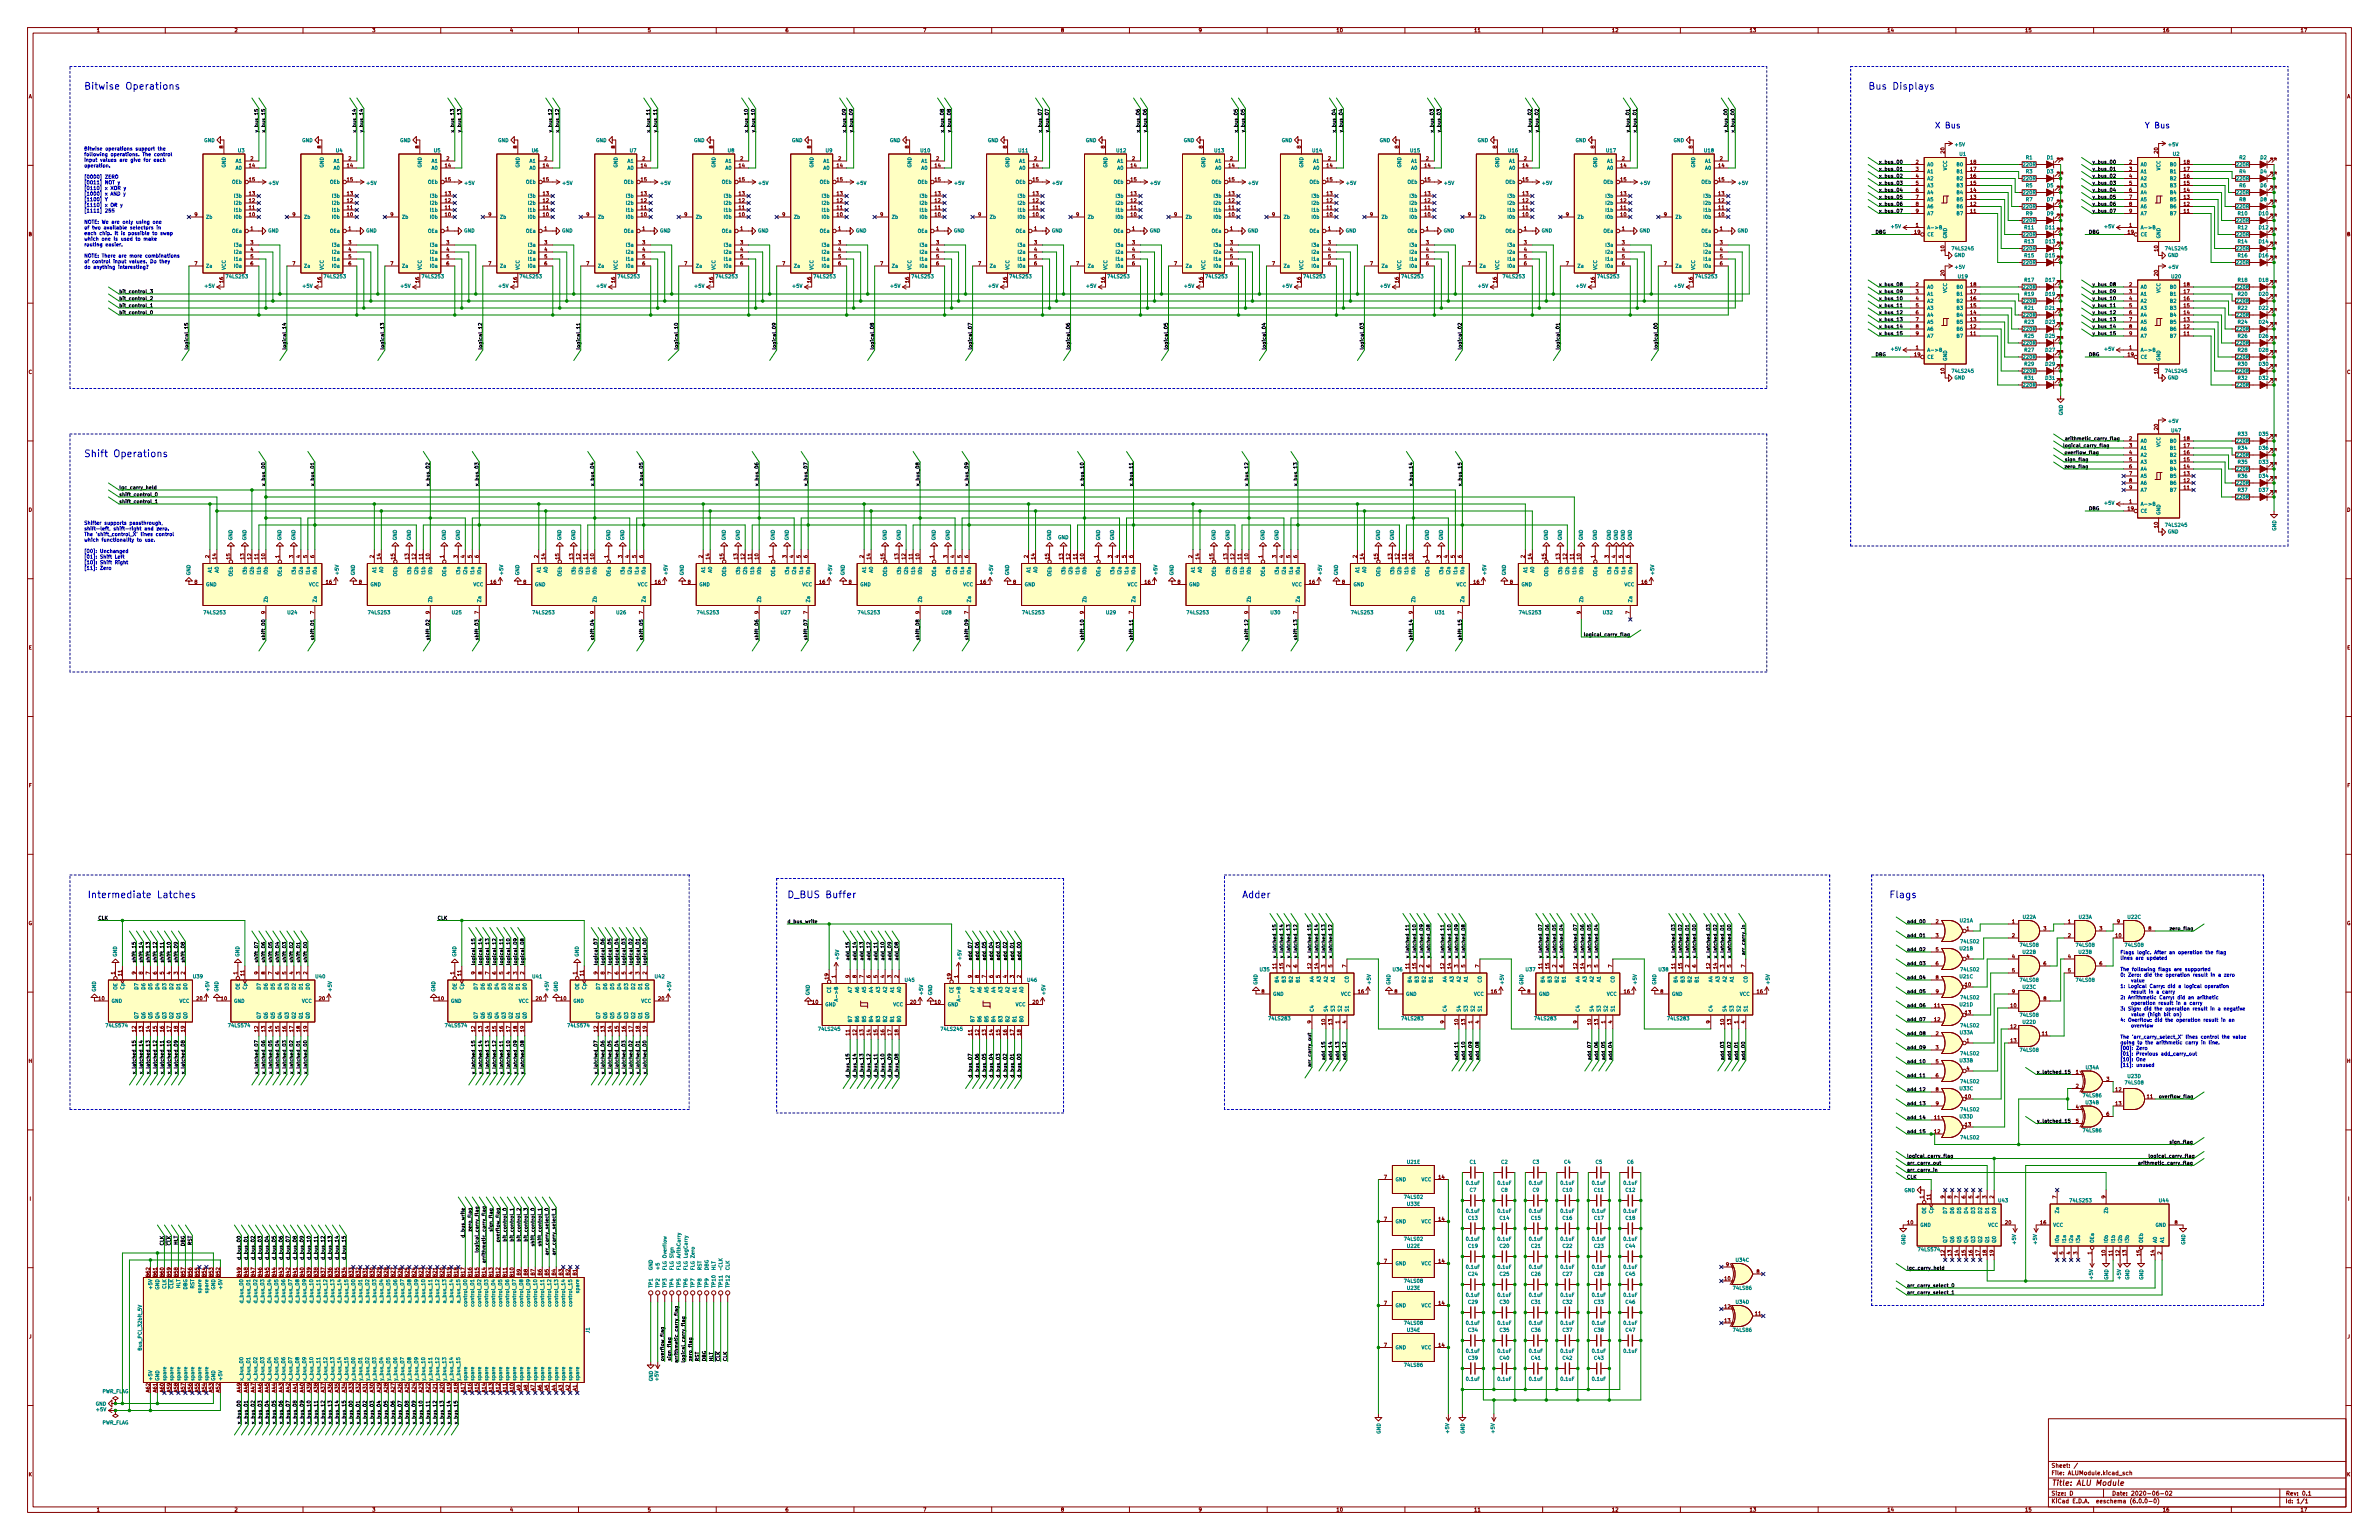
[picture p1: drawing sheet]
<svg xmlns="http://www.w3.org/2000/svg" width="864mm" height="559mm" viewBox="0 0 864 559" stroke-linecap="round" stroke-linejoin="round" font-family="sans-serif">
<defs><g id="words">
<g font-size="3.5" fill="#0000c2">
<text x="30.5" y="32.5">Bitwise Operations</text>
<text x="678.2" y="32.5">Bus Displays</text>
<text x="30.5" y="165.9">Shift Operations</text>
<text x="31.7" y="325.9">Intermediate Latches</text>
<text x="285.8" y="325.9">D_BUS Buffer</text>
<text x="450.8" y="325.9">Adder</text>
<text x="685.8" y="325.9">Flags</text>
</g>
<g font-size="2.9" fill="#0000c2">
<text x="702.3" y="46.6">X Bus</text>
<text x="778.5" y="46.6">Y Bus</text>
</g>
<text font-size="2.8" fill="#840000" x="744.6" y="539.1">Title: ALU Module</text>
<g font-size="2.1" fill="#840000">
<text x="744.6" y="532.6">Sheet: /</text>
<text x="744.6" y="535.3">File: ALUModule.kicad_sch</text>
<text x="744.6" y="545.4">KiCad E.D.A. eeschema (6.0.0-0)</text>
<text x="744.6" y="542.6">Size: D</text>
<text x="766.6" y="542.6">Date: 2020-06-02</text>
<text x="829.6" y="542.6">Rev: 0.1</text>
<text x="829.6" y="545.4">Id: 1/1</text>
</g>
<g font-size="1.8" fill="#840000">
<text x="35" y="11.7">1</text>
<text x="85" y="11.7">2</text>
<text x="135" y="11.7">3</text>
<text x="185" y="11.7">4</text>
<text x="235" y="11.7">5</text>
<text x="285" y="11.7">6</text>
<text x="335" y="11.7">7</text>
<text x="385" y="11.7">8</text>
<text x="435" y="11.7">9</text>
<text x="485" y="11.7">10</text>
<text x="535" y="11.7">11</text>
<text x="585" y="11.7">12</text>
<text x="635" y="11.7">13</text>
<text x="685" y="11.7">14</text>
<text x="735" y="11.7">15</text>
<text x="785" y="11.7">16</text>
<text x="835" y="11.7">17</text>
<text x="10.3" y="35.6">A</text>
<text x="851.9" y="35.6">A</text>
<text x="81" y="53.8" transform="rotate(-90 81 53.8)">8</text>
<text x="116.6" y="53.8" transform="rotate(-90 116.6 53.8)">8</text>
<text x="152.1" y="53.8" transform="rotate(-90 152.1 53.8)">8</text>
<text x="187.7" y="53.8" transform="rotate(-90 187.7 53.8)">8</text>
<text x="223.3" y="53.8" transform="rotate(-90 223.3 53.8)">8</text>
<text x="258.8" y="53.8" transform="rotate(-90 258.8 53.8)">8</text>
<text x="294.4" y="53.8" transform="rotate(-90 294.4 53.8)">8</text>
<text x="329.9" y="53.8" transform="rotate(-90 329.9 53.8)">8</text>
<text x="365.5" y="53.8" transform="rotate(-90 365.5 53.8)">8</text>
<text x="401.1" y="53.8" transform="rotate(-90 401.1 53.8)">8</text>
<text x="436.6" y="53.8" transform="rotate(-90 436.6 53.8)">8</text>
<text x="472.2" y="53.8" transform="rotate(-90 472.2 53.8)">8</text>
<text x="507.7" y="53.8" transform="rotate(-90 507.7 53.8)">8</text>
<text x="543.3" y="53.8" transform="rotate(-90 543.3 53.8)">8</text>
<text x="578.9" y="53.8" transform="rotate(-90 578.9 53.8)">8</text>
<text x="614.4" y="53.8" transform="rotate(-90 614.4 53.8)">8</text>
<text x="90.9" y="58.2">2</text>
<text x="126.5" y="58.2">2</text>
<text x="162.1" y="58.2">2</text>
<text x="197.6" y="58.2">2</text>
<text x="233.2" y="58.2">2</text>
<text x="268.7" y="58.2">2</text>
<text x="304.3" y="58.2">2</text>
<text x="339.9" y="58.2">2</text>
<text x="375.4" y="58.2">2</text>
<text x="411" y="58.2">2</text>
<text x="446.5" y="58.2">2</text>
<text x="482.1" y="58.2">2</text>
<text x="517.7" y="58.2">2</text>
<text x="553.2" y="58.2">2</text>
<text x="588.8" y="58.2">2</text>
<text x="624.3" y="58.2">2</text>
<text x="695.5" y="59.4">2</text>
<text x="705.9" y="55.6" transform="rotate(-90 705.9 55.6)">20</text>
<text x="715.3" y="59.4">18</text>
<text x="772.9" y="59.4">2</text>
<text x="783.3" y="55.6" transform="rotate(-90 783.3 55.6)">20</text>
<text x="792.8" y="59.4">18</text>
<text x="90.5" y="60.7">14</text>
<text x="90.5" y="65.8">15</text>
<text x="126" y="60.7">14</text>
<text x="126" y="65.8">15</text>
<text x="161.6" y="60.7">14</text>
<text x="161.6" y="65.8">15</text>
<text x="197.1" y="60.7">14</text>
<text x="197.1" y="65.8">15</text>
<text x="232.7" y="60.7">14</text>
<text x="232.7" y="65.8">15</text>
<text x="268.3" y="60.7">14</text>
<text x="268.3" y="65.8">15</text>
<text x="303.8" y="60.7">14</text>
<text x="303.8" y="65.8">15</text>
<text x="339.4" y="60.7">14</text>
<text x="339.4" y="65.8">15</text>
<text x="374.9" y="60.7">14</text>
<text x="374.9" y="65.8">15</text>
<text x="410.5" y="60.7">14</text>
<text x="410.5" y="65.8">15</text>
<text x="446.1" y="60.7">14</text>
<text x="446.1" y="65.8">15</text>
<text x="481.6" y="60.7">14</text>
<text x="481.6" y="65.8">15</text>
<text x="517.2" y="60.7">14</text>
<text x="517.2" y="65.8">15</text>
<text x="552.7" y="60.7">14</text>
<text x="552.7" y="65.8">15</text>
<text x="588.3" y="60.7">14</text>
<text x="588.3" y="65.8">15</text>
<text x="623.9" y="60.7">14</text>
<text x="623.9" y="65.8">15</text>
<text x="695.5" y="62">3</text>
<text x="695.5" y="64.5">4</text>
<text x="715.3" y="64.5">16</text>
<text x="715.3" y="62">17</text>
<text x="772.9" y="62">3</text>
<text x="772.9" y="64.5">4</text>
<text x="792.8" y="64.5">16</text>
<text x="792.8" y="62">17</text>
<text x="90.5" y="70.9">13</text>
<text x="126" y="70.9">13</text>
<text x="161.6" y="70.9">13</text>
<text x="197.1" y="70.9">13</text>
<text x="232.7" y="70.9">13</text>
<text x="268.3" y="70.9">13</text>
<text x="303.8" y="70.9">13</text>
<text x="339.4" y="70.9">13</text>
<text x="374.9" y="70.9">13</text>
<text x="410.5" y="70.9">13</text>
<text x="446.1" y="70.9">13</text>
<text x="481.6" y="70.9">13</text>
<text x="517.2" y="70.9">13</text>
<text x="552.7" y="70.9">13</text>
<text x="588.3" y="70.9">13</text>
<text x="623.9" y="70.9">13</text>
<text x="695.5" y="67.1">5</text>
<text x="695.5" y="69.6">6</text>
<text x="715.3" y="69.6">14</text>
<text x="715.3" y="67.1">15</text>
<text x="772.9" y="67.1">5</text>
<text x="772.9" y="69.6">6</text>
<text x="792.8" y="69.6">14</text>
<text x="792.8" y="67.1">15</text>
<text x="90.5" y="75.9">11</text>
<text x="90.5" y="73.4">12</text>
<text x="126" y="75.9">11</text>
<text x="126" y="73.4">12</text>
<text x="161.6" y="75.9">11</text>
<text x="161.6" y="73.4">12</text>
<text x="197.1" y="75.9">11</text>
<text x="197.1" y="73.4">12</text>
<text x="232.7" y="75.9">11</text>
<text x="232.7" y="73.4">12</text>
<text x="268.3" y="75.9">11</text>
<text x="268.3" y="73.4">12</text>
<text x="303.8" y="75.9">11</text>
<text x="303.8" y="73.4">12</text>
<text x="339.4" y="75.9">11</text>
<text x="339.4" y="73.4">12</text>
<text x="374.9" y="75.9">11</text>
<text x="374.9" y="73.4">12</text>
<text x="410.5" y="75.9">11</text>
<text x="410.5" y="73.4">12</text>
<text x="446.1" y="75.9">11</text>
<text x="446.1" y="73.4">12</text>
<text x="481.6" y="75.9">11</text>
<text x="481.6" y="73.4">12</text>
<text x="517.2" y="75.9">11</text>
<text x="517.2" y="73.4">12</text>
<text x="552.7" y="75.9">11</text>
<text x="552.7" y="73.4">12</text>
<text x="588.3" y="75.9">11</text>
<text x="588.3" y="73.4">12</text>
<text x="623.9" y="75.9">11</text>
<text x="623.9" y="73.4">12</text>
<text x="695.5" y="72.1">7</text>
<text x="695.5" y="74.7">8</text>
<text x="695.5" y="77.2">9</text>
<text x="715.3" y="77.2">11</text>
<text x="715.3" y="74.7">12</text>
<text x="715.3" y="72.1">13</text>
<text x="772.9" y="72.1">7</text>
<text x="772.9" y="74.7">8</text>
<text x="772.9" y="77.2">9</text>
<text x="792.8" y="77.2">11</text>
<text x="792.8" y="74.7">12</text>
<text x="792.8" y="72.1">13</text>
<text x="70.6" y="78.5">9</text>
<text x="90.5" y="78.5">10</text>
<text x="90.9" y="83.6">1</text>
<text x="106.2" y="78.5">9</text>
<text x="126" y="78.5">10</text>
<text x="126.5" y="83.6">1</text>
<text x="141.7" y="78.5">9</text>
<text x="161.6" y="78.5">10</text>
<text x="162.1" y="83.6">1</text>
<text x="177.3" y="78.5">9</text>
<text x="197.1" y="78.5">10</text>
<text x="197.6" y="83.6">1</text>
<text x="212.9" y="78.5">9</text>
<text x="232.7" y="78.5">10</text>
<text x="233.2" y="83.6">1</text>
<text x="248.4" y="78.5">9</text>
<text x="268.3" y="78.5">10</text>
<text x="268.7" y="83.6">1</text>
<text x="284" y="78.5">9</text>
<text x="303.8" y="78.5">10</text>
<text x="304.3" y="83.6">1</text>
<text x="319.5" y="78.5">9</text>
<text x="339.4" y="78.5">10</text>
<text x="339.9" y="83.6">1</text>
<text x="355.1" y="78.5">9</text>
<text x="374.9" y="78.5">10</text>
<text x="375.4" y="83.6">1</text>
<text x="390.7" y="78.5">9</text>
<text x="410.5" y="78.5">10</text>
<text x="411" y="83.6">1</text>
<text x="426.2" y="78.5">9</text>
<text x="446.1" y="78.5">10</text>
<text x="446.5" y="83.6">1</text>
<text x="461.8" y="78.5">9</text>
<text x="481.6" y="78.5">10</text>
<text x="482.1" y="83.6">1</text>
<text x="497.3" y="78.5">9</text>
<text x="517.2" y="78.5">10</text>
<text x="517.7" y="83.6">1</text>
<text x="532.9" y="78.5">9</text>
<text x="552.7" y="78.5">10</text>
<text x="553.2" y="83.6">1</text>
<text x="568.5" y="78.5">9</text>
<text x="588.3" y="78.5">10</text>
<text x="588.8" y="83.6">1</text>
<text x="604" y="78.5">9</text>
<text x="623.9" y="78.5">10</text>
<text x="624.3" y="83.6">1</text>
<text x="695.5" y="82.3">1</text>
<text x="772.9" y="82.3">1</text>
<text x="10.3" y="85.6">B</text>
<text x="90.9" y="88.6">3</text>
<text x="126.5" y="88.6">3</text>
<text x="162.1" y="88.6">3</text>
<text x="197.6" y="88.6">3</text>
<text x="233.2" y="88.6">3</text>
<text x="268.7" y="88.6">3</text>
<text x="304.3" y="88.6">3</text>
<text x="339.9" y="88.6">3</text>
<text x="375.4" y="88.6">3</text>
<text x="411" y="88.6">3</text>
<text x="446.5" y="88.6">3</text>
<text x="482.1" y="88.6">3</text>
<text x="517.7" y="88.6">3</text>
<text x="553.2" y="88.6">3</text>
<text x="588.8" y="88.6">3</text>
<text x="624.3" y="88.6">3</text>
<text x="695" y="84.8">19</text>
<text x="772.4" y="84.8">19</text>
<text x="851.9" y="85.6">B</text>
<text x="90.9" y="91.2">4</text>
<text x="90.9" y="93.7">5</text>
<text x="126.5" y="91.2">4</text>
<text x="126.5" y="93.7">5</text>
<text x="162.1" y="91.2">4</text>
<text x="162.1" y="93.7">5</text>
<text x="197.6" y="91.2">4</text>
<text x="197.6" y="93.7">5</text>
<text x="233.2" y="91.2">4</text>
<text x="233.2" y="93.7">5</text>
<text x="268.7" y="91.2">4</text>
<text x="268.7" y="93.7">5</text>
<text x="304.3" y="91.2">4</text>
<text x="304.3" y="93.7">5</text>
<text x="339.9" y="91.2">4</text>
<text x="339.9" y="93.7">5</text>
<text x="375.4" y="91.2">4</text>
<text x="375.4" y="93.7">5</text>
<text x="411" y="91.2">4</text>
<text x="411" y="93.7">5</text>
<text x="446.5" y="91.2">4</text>
<text x="446.5" y="93.7">5</text>
<text x="482.1" y="91.2">4</text>
<text x="482.1" y="93.7">5</text>
<text x="517.7" y="91.2">4</text>
<text x="517.7" y="93.7">5</text>
<text x="553.2" y="91.2">4</text>
<text x="553.2" y="93.7">5</text>
<text x="588.8" y="91.2">4</text>
<text x="588.8" y="93.7">5</text>
<text x="624.3" y="91.2">4</text>
<text x="624.3" y="93.7">5</text>
<text x="705.9" y="91.2" transform="rotate(-90 705.9 91.2)">10</text>
<text x="783.3" y="91.2" transform="rotate(-90 783.3 91.2)">10</text>
<text x="70.6" y="96.3">7</text>
<text x="90.9" y="96.3">6</text>
<text x="106.2" y="96.3">7</text>
<text x="126.5" y="96.3">6</text>
<text x="141.7" y="96.3">7</text>
<text x="162.1" y="96.3">6</text>
<text x="177.3" y="96.3">7</text>
<text x="197.6" y="96.3">6</text>
<text x="212.9" y="96.3">7</text>
<text x="233.2" y="96.3">6</text>
<text x="248.4" y="96.3">7</text>
<text x="268.7" y="96.3">6</text>
<text x="284" y="96.3">7</text>
<text x="304.3" y="96.3">6</text>
<text x="319.5" y="96.3">7</text>
<text x="339.9" y="96.3">6</text>
<text x="355.1" y="96.3">7</text>
<text x="375.4" y="96.3">6</text>
<text x="390.7" y="96.3">7</text>
<text x="411" y="96.3">6</text>
<text x="426.2" y="96.3">7</text>
<text x="446.5" y="96.3">6</text>
<text x="461.8" y="96.3">7</text>
<text x="482.1" y="96.3">6</text>
<text x="497.3" y="96.3">7</text>
<text x="517.7" y="96.3">6</text>
<text x="532.9" y="96.3">7</text>
<text x="553.2" y="96.3">6</text>
<text x="568.5" y="96.3">7</text>
<text x="588.8" y="96.3">6</text>
<text x="604" y="96.3">7</text>
<text x="624.3" y="96.3">6</text>
<text x="705.9" y="100" transform="rotate(-90 705.9 100)">20</text>
<text x="783.3" y="100" transform="rotate(-90 783.3 100)">20</text>
<text x="81" y="102.6" transform="rotate(-90 81 102.6)">16</text>
<text x="116.6" y="102.6" transform="rotate(-90 116.6 102.6)">16</text>
<text x="152.1" y="102.6" transform="rotate(-90 152.1 102.6)">16</text>
<text x="187.7" y="102.6" transform="rotate(-90 187.7 102.6)">16</text>
<text x="223.3" y="102.6" transform="rotate(-90 223.3 102.6)">16</text>
<text x="258.8" y="102.6" transform="rotate(-90 258.8 102.6)">16</text>
<text x="294.4" y="102.6" transform="rotate(-90 294.4 102.6)">16</text>
<text x="329.9" y="102.6" transform="rotate(-90 329.9 102.6)">16</text>
<text x="365.5" y="102.6" transform="rotate(-90 365.5 102.6)">16</text>
<text x="401.1" y="102.6" transform="rotate(-90 401.1 102.6)">16</text>
<text x="436.6" y="102.6" transform="rotate(-90 436.6 102.6)">16</text>
<text x="472.2" y="102.6" transform="rotate(-90 472.2 102.6)">16</text>
<text x="507.7" y="102.6" transform="rotate(-90 507.7 102.6)">16</text>
<text x="543.3" y="102.6" transform="rotate(-90 543.3 102.6)">16</text>
<text x="578.9" y="102.6" transform="rotate(-90 578.9 102.6)">16</text>
<text x="614.4" y="102.6" transform="rotate(-90 614.4 102.6)">16</text>
<text x="695.5" y="103.9">2</text>
<text x="695.5" y="106.4">3</text>
<text x="715.3" y="106.4">17</text>
<text x="715.3" y="103.9">18</text>
<text x="772.9" y="103.9">2</text>
<text x="772.9" y="106.4">3</text>
<text x="792.8" y="106.4">17</text>
<text x="792.8" y="103.9">18</text>
<text x="695.5" y="109">4</text>
<text x="695.5" y="111.5">5</text>
<text x="715.3" y="111.5">15</text>
<text x="715.3" y="109">16</text>
<text x="772.9" y="109">4</text>
<text x="772.9" y="111.5">5</text>
<text x="792.8" y="111.5">15</text>
<text x="792.8" y="109">16</text>
<text x="695.5" y="114">6</text>
<text x="695.5" y="116.6">7</text>
<text x="695.5" y="119.1">8</text>
<text x="715.3" y="119.1">12</text>
<text x="715.3" y="116.6">13</text>
<text x="715.3" y="114">14</text>
<text x="772.9" y="114">6</text>
<text x="772.9" y="116.6">7</text>
<text x="772.9" y="119.1">8</text>
<text x="792.8" y="119.1">12</text>
<text x="792.8" y="116.6">13</text>
<text x="792.8" y="114">14</text>
<text x="695.5" y="121.7">9</text>
<text x="715.3" y="121.7">11</text>
<text x="772.9" y="121.7">9</text>
<text x="792.8" y="121.7">11</text>
<text x="695" y="129.3">19</text>
<text x="695.5" y="126.7">1</text>
<text x="772.4" y="129.3">19</text>
<text x="772.9" y="126.7">1</text>
<text x="10.3" y="135.7">C</text>
<text x="705.9" y="135.6" transform="rotate(-90 705.9 135.6)">10</text>
<text x="783.3" y="135.6" transform="rotate(-90 783.3 135.6)">10</text>
<text x="851.9" y="135.7">C</text>
<text x="783.3" y="155.9" transform="rotate(-90 783.3 155.9)">20</text>
<text x="772.9" y="159.8">2</text>
<text x="792.8" y="159.8">18</text>
<text x="772.9" y="162.3">3</text>
<text x="772.9" y="164.8">4</text>
<text x="772.9" y="167.4">5</text>
<text x="792.8" y="167.4">15</text>
<text x="792.8" y="164.8">16</text>
<text x="792.8" y="162.3">17</text>
<text x="772.9" y="169.9">6</text>
<text x="772.9" y="172.5">7</text>
<text x="792.8" y="172.5">13</text>
<text x="792.8" y="169.9">14</text>
<text x="772.9" y="175">8</text>
<text x="772.9" y="177.5">9</text>
<text x="792.8" y="177.5">11</text>
<text x="792.8" y="175">12</text>
<text x="10.3" y="185.7">D</text>
<text x="772.4" y="185.2">19</text>
<text x="772.9" y="182.6">1</text>
<text x="851.9" y="185.7">D</text>
<text x="783.3" y="191.5" transform="rotate(-90 783.3 191.5)">10</text>
<text x="75.9" y="202.4" transform="rotate(-90 75.9 202.4)">2</text>
<text x="78.5" y="202.9" transform="rotate(-90 78.5 202.9)">14</text>
<text x="83.6" y="202.9" transform="rotate(-90 83.6 202.9)">15</text>
<text x="88.6" y="202.9" transform="rotate(-90 88.6 202.9)">13</text>
<text x="91.2" y="202.9" transform="rotate(-90 91.2 202.9)">12</text>
<text x="93.7" y="202.9" transform="rotate(-90 93.7 202.9)">11</text>
<text x="96.3" y="202.9" transform="rotate(-90 96.3 202.9)">10</text>
<text x="101.3" y="202.4" transform="rotate(-90 101.3 202.4)">1</text>
<text x="106.4" y="202.4" transform="rotate(-90 106.4 202.4)">3</text>
<text x="109" y="202.4" transform="rotate(-90 109 202.4)">4</text>
<text x="111.5" y="202.4" transform="rotate(-90 111.5 202.4)">5</text>
<text x="114" y="202.4" transform="rotate(-90 114 202.4)">6</text>
<text x="135.6" y="202.4" transform="rotate(-90 135.6 202.4)">2</text>
<text x="138.2" y="202.9" transform="rotate(-90 138.2 202.9)">14</text>
<text x="143.3" y="202.9" transform="rotate(-90 143.3 202.9)">15</text>
<text x="148.3" y="202.9" transform="rotate(-90 148.3 202.9)">13</text>
<text x="150.9" y="202.9" transform="rotate(-90 150.9 202.9)">12</text>
<text x="153.4" y="202.9" transform="rotate(-90 153.4 202.9)">11</text>
<text x="156" y="202.9" transform="rotate(-90 156 202.9)">10</text>
<text x="161" y="202.4" transform="rotate(-90 161 202.4)">1</text>
<text x="166.1" y="202.4" transform="rotate(-90 166.1 202.4)">3</text>
<text x="168.7" y="202.4" transform="rotate(-90 168.7 202.4)">4</text>
<text x="171.2" y="202.4" transform="rotate(-90 171.2 202.4)">5</text>
<text x="173.7" y="202.4" transform="rotate(-90 173.7 202.4)">6</text>
<text x="195.3" y="202.4" transform="rotate(-90 195.3 202.4)">2</text>
<text x="197.9" y="202.9" transform="rotate(-90 197.9 202.9)">14</text>
<text x="202.9" y="202.9" transform="rotate(-90 202.9 202.9)">15</text>
<text x="208" y="202.9" transform="rotate(-90 208 202.9)">13</text>
<text x="210.6" y="202.9" transform="rotate(-90 210.6 202.9)">12</text>
<text x="213.1" y="202.9" transform="rotate(-90 213.1 202.9)">11</text>
<text x="215.6" y="202.9" transform="rotate(-90 215.6 202.9)">10</text>
<text x="220.7" y="202.4" transform="rotate(-90 220.7 202.4)">1</text>
<text x="225.8" y="202.4" transform="rotate(-90 225.8 202.4)">3</text>
<text x="228.3" y="202.4" transform="rotate(-90 228.3 202.4)">4</text>
<text x="230.9" y="202.4" transform="rotate(-90 230.9 202.4)">5</text>
<text x="233.4" y="202.4" transform="rotate(-90 233.4 202.4)">6</text>
<text x="255" y="202.4" transform="rotate(-90 255 202.4)">2</text>
<text x="257.6" y="202.9" transform="rotate(-90 257.6 202.9)">14</text>
<text x="262.6" y="202.9" transform="rotate(-90 262.6 202.9)">15</text>
<text x="267.7" y="202.9" transform="rotate(-90 267.7 202.9)">13</text>
<text x="270.3" y="202.9" transform="rotate(-90 270.3 202.9)">12</text>
<text x="272.8" y="202.9" transform="rotate(-90 272.8 202.9)">11</text>
<text x="275.3" y="202.9" transform="rotate(-90 275.3 202.9)">10</text>
<text x="280.4" y="202.4" transform="rotate(-90 280.4 202.4)">1</text>
<text x="285.5" y="202.4" transform="rotate(-90 285.5 202.4)">3</text>
<text x="288" y="202.4" transform="rotate(-90 288 202.4)">4</text>
<text x="290.6" y="202.4" transform="rotate(-90 290.6 202.4)">5</text>
<text x="293.1" y="202.4" transform="rotate(-90 293.1 202.4)">6</text>
<text x="313.4" y="202.4" transform="rotate(-90 313.4 202.4)">2</text>
<text x="316" y="202.9" transform="rotate(-90 316 202.9)">14</text>
<text x="321.1" y="202.9" transform="rotate(-90 321.1 202.9)">15</text>
<text x="326.1" y="202.9" transform="rotate(-90 326.1 202.9)">13</text>
<text x="328.7" y="202.9" transform="rotate(-90 328.7 202.9)">12</text>
<text x="331.2" y="202.9" transform="rotate(-90 331.2 202.9)">11</text>
<text x="333.8" y="202.9" transform="rotate(-90 333.8 202.9)">10</text>
<text x="338.8" y="202.4" transform="rotate(-90 338.8 202.4)">1</text>
<text x="343.9" y="202.4" transform="rotate(-90 343.9 202.4)">3</text>
<text x="346.5" y="202.4" transform="rotate(-90 346.5 202.4)">4</text>
<text x="349" y="202.4" transform="rotate(-90 349 202.4)">5</text>
<text x="351.5" y="202.4" transform="rotate(-90 351.5 202.4)">6</text>
<text x="373.1" y="202.4" transform="rotate(-90 373.1 202.4)">2</text>
<text x="375.7" y="202.9" transform="rotate(-90 375.7 202.9)">14</text>
<text x="380.7" y="202.9" transform="rotate(-90 380.7 202.9)">15</text>
<text x="385.8" y="202.9" transform="rotate(-90 385.8 202.9)">13</text>
<text x="388.4" y="202.9" transform="rotate(-90 388.4 202.9)">12</text>
<text x="390.9" y="202.9" transform="rotate(-90 390.9 202.9)">11</text>
<text x="393.4" y="202.9" transform="rotate(-90 393.4 202.9)">10</text>
<text x="398.5" y="202.4" transform="rotate(-90 398.5 202.4)">1</text>
<text x="403.6" y="202.4" transform="rotate(-90 403.6 202.4)">3</text>
<text x="406.1" y="202.4" transform="rotate(-90 406.1 202.4)">4</text>
<text x="408.7" y="202.4" transform="rotate(-90 408.7 202.4)">5</text>
<text x="411.2" y="202.4" transform="rotate(-90 411.2 202.4)">6</text>
<text x="432.8" y="202.4" transform="rotate(-90 432.8 202.4)">2</text>
<text x="435.4" y="202.9" transform="rotate(-90 435.4 202.9)">14</text>
<text x="440.4" y="202.9" transform="rotate(-90 440.4 202.9)">15</text>
<text x="445.5" y="202.9" transform="rotate(-90 445.5 202.9)">13</text>
<text x="448.1" y="202.9" transform="rotate(-90 448.1 202.9)">12</text>
<text x="450.6" y="202.9" transform="rotate(-90 450.6 202.9)">11</text>
<text x="453.1" y="202.9" transform="rotate(-90 453.1 202.9)">10</text>
<text x="458.2" y="202.4" transform="rotate(-90 458.2 202.4)">1</text>
<text x="463.3" y="202.4" transform="rotate(-90 463.3 202.4)">3</text>
<text x="465.8" y="202.4" transform="rotate(-90 465.8 202.4)">4</text>
<text x="468.4" y="202.4" transform="rotate(-90 468.4 202.4)">5</text>
<text x="470.9" y="202.4" transform="rotate(-90 470.9 202.4)">6</text>
<text x="492.5" y="202.4" transform="rotate(-90 492.5 202.4)">2</text>
<text x="495" y="202.9" transform="rotate(-90 495 202.9)">14</text>
<text x="500.1" y="202.9" transform="rotate(-90 500.1 202.9)">15</text>
<text x="505.2" y="202.9" transform="rotate(-90 505.2 202.9)">13</text>
<text x="507.7" y="202.9" transform="rotate(-90 507.7 202.9)">12</text>
<text x="510.3" y="202.9" transform="rotate(-90 510.3 202.9)">11</text>
<text x="512.8" y="202.9" transform="rotate(-90 512.8 202.9)">10</text>
<text x="517.9" y="202.4" transform="rotate(-90 517.9 202.4)">1</text>
<text x="523" y="202.4" transform="rotate(-90 523 202.4)">3</text>
<text x="525.5" y="202.4" transform="rotate(-90 525.5 202.4)">4</text>
<text x="528.1" y="202.4" transform="rotate(-90 528.1 202.4)">5</text>
<text x="530.6" y="202.4" transform="rotate(-90 530.6 202.4)">6</text>
<text x="553.5" y="202.4" transform="rotate(-90 553.5 202.4)">2</text>
<text x="556" y="202.9" transform="rotate(-90 556 202.9)">14</text>
<text x="561.1" y="202.9" transform="rotate(-90 561.1 202.9)">15</text>
<text x="566.2" y="202.9" transform="rotate(-90 566.2 202.9)">13</text>
<text x="568.7" y="202.9" transform="rotate(-90 568.7 202.9)">12</text>
<text x="571.2" y="202.9" transform="rotate(-90 571.2 202.9)">11</text>
<text x="573.8" y="202.9" transform="rotate(-90 573.8 202.9)">10</text>
<text x="578.9" y="202.4" transform="rotate(-90 578.9 202.4)">1</text>
<text x="583.9" y="202.4" transform="rotate(-90 583.9 202.4)">3</text>
<text x="586.5" y="202.4" transform="rotate(-90 586.5 202.4)">4</text>
<text x="589" y="202.4" transform="rotate(-90 589 202.4)">5</text>
<text x="591.6" y="202.4" transform="rotate(-90 591.6 202.4)">6</text>
<text x="70.6" y="211.8">8</text>
<text x="118.4" y="211.8">16</text>
<text x="130.3" y="211.8">8</text>
<text x="178.1" y="211.8">16</text>
<text x="190" y="211.8">8</text>
<text x="237.8" y="211.8">16</text>
<text x="249.7" y="211.8">8</text>
<text x="297.5" y="211.8">16</text>
<text x="308.1" y="211.8">8</text>
<text x="355.9" y="211.8">16</text>
<text x="367.8" y="211.8">8</text>
<text x="415.6" y="211.8">16</text>
<text x="427.5" y="211.8">8</text>
<text x="475.3" y="211.8">16</text>
<text x="487.2" y="211.8">8</text>
<text x="535" y="211.8">16</text>
<text x="548.1" y="211.8">8</text>
<text x="595.9" y="211.8">16</text>
<text x="96.3" y="222.7" transform="rotate(-90 96.3 222.7)">9</text>
<text x="114" y="222.7" transform="rotate(-90 114 222.7)">7</text>
<text x="156" y="222.7" transform="rotate(-90 156 222.7)">9</text>
<text x="173.7" y="222.7" transform="rotate(-90 173.7 222.7)">7</text>
<text x="215.6" y="222.7" transform="rotate(-90 215.6 222.7)">9</text>
<text x="233.4" y="222.7" transform="rotate(-90 233.4 222.7)">7</text>
<text x="275.3" y="222.7" transform="rotate(-90 275.3 222.7)">9</text>
<text x="293.1" y="222.7" transform="rotate(-90 293.1 222.7)">7</text>
<text x="333.8" y="222.7" transform="rotate(-90 333.8 222.7)">9</text>
<text x="351.5" y="222.7" transform="rotate(-90 351.5 222.7)">7</text>
<text x="393.4" y="222.7" transform="rotate(-90 393.4 222.7)">9</text>
<text x="411.2" y="222.7" transform="rotate(-90 411.2 222.7)">7</text>
<text x="453.1" y="222.7" transform="rotate(-90 453.1 222.7)">9</text>
<text x="470.9" y="222.7" transform="rotate(-90 470.9 222.7)">7</text>
<text x="512.8" y="222.7" transform="rotate(-90 512.8 222.7)">9</text>
<text x="530.6" y="222.7" transform="rotate(-90 530.6 222.7)">7</text>
<text x="573.8" y="222.7" transform="rotate(-90 573.8 222.7)">9</text>
<text x="591.6" y="222.7" transform="rotate(-90 591.6 222.7)">7</text>
<text x="10.4" y="235.7">E</text>
<text x="852" y="235.7">E</text>
<text x="10.4" y="285.7">F</text>
<text x="852" y="285.7">F</text>
<text x="10.3" y="335.7">G</text>
<text x="702.7" y="335">2</text>
<text x="730.4" y="335">1</text>
<text x="750.7" y="335">1</text>
<text x="768.5" y="335">9</text>
<text x="851.9" y="335.7">G</text>
<text x="702.7" y="340.1">3</text>
<text x="713.9" y="337.6">1</text>
<text x="730.4" y="340.1">2</text>
<text x="741.8" y="337.6">3</text>
<text x="750.7" y="340.1">2</text>
<text x="762.1" y="337.6">3</text>
<text x="768" y="340.1">10</text>
<text x="779.9" y="337.6">8</text>
<text x="702.7" y="345.2">5</text>
<text x="713.9" y="347.7">4</text>
<text x="730.4" y="347.7">4</text>
<text x="750.7" y="347.7">4</text>
<text x="41.7" y="353.6" transform="rotate(-90 41.7 353.6)">1</text>
<text x="49.3" y="353.6" transform="rotate(-90 49.3 353.6)">9</text>
<text x="51.8" y="353.6" transform="rotate(-90 51.8 353.6)">8</text>
<text x="54.4" y="353.6" transform="rotate(-90 54.4 353.6)">7</text>
<text x="56.9" y="353.6" transform="rotate(-90 56.9 353.6)">6</text>
<text x="59.4" y="353.6" transform="rotate(-90 59.4 353.6)">5</text>
<text x="62" y="353.6" transform="rotate(-90 62 353.6)">4</text>
<text x="64.5" y="353.6" transform="rotate(-90 64.5 353.6)">3</text>
<text x="67.1" y="353.6" transform="rotate(-90 67.1 353.6)">2</text>
<text x="86.1" y="353.6" transform="rotate(-90 86.1 353.6)">1</text>
<text x="93.7" y="353.6" transform="rotate(-90 93.7 353.6)">9</text>
<text x="96.3" y="353.6" transform="rotate(-90 96.3 353.6)">8</text>
<text x="98.8" y="353.6" transform="rotate(-90 98.8 353.6)">7</text>
<text x="101.3" y="353.6" transform="rotate(-90 101.3 353.6)">6</text>
<text x="103.9" y="353.6" transform="rotate(-90 103.9 353.6)">5</text>
<text x="106.4" y="353.6" transform="rotate(-90 106.4 353.6)">4</text>
<text x="109" y="353.6" transform="rotate(-90 109 353.6)">3</text>
<text x="111.5" y="353.6" transform="rotate(-90 111.5 353.6)">2</text>
<text x="164.8" y="353.6" transform="rotate(-90 164.8 353.6)">1</text>
<text x="172.5" y="353.6" transform="rotate(-90 172.5 353.6)">9</text>
<text x="175" y="353.6" transform="rotate(-90 175 353.6)">8</text>
<text x="177.5" y="353.6" transform="rotate(-90 177.5 353.6)">7</text>
<text x="180.1" y="353.6" transform="rotate(-90 180.1 353.6)">6</text>
<text x="182.6" y="353.6" transform="rotate(-90 182.6 353.6)">5</text>
<text x="185.2" y="353.6" transform="rotate(-90 185.2 353.6)">4</text>
<text x="187.7" y="353.6" transform="rotate(-90 187.7 353.6)">3</text>
<text x="190.2" y="353.6" transform="rotate(-90 190.2 353.6)">2</text>
<text x="209.3" y="353.6" transform="rotate(-90 209.3 353.6)">1</text>
<text x="216.9" y="353.6" transform="rotate(-90 216.9 353.6)">9</text>
<text x="219.5" y="353.6" transform="rotate(-90 219.5 353.6)">8</text>
<text x="222" y="353.6" transform="rotate(-90 222 353.6)">7</text>
<text x="224.5" y="353.6" transform="rotate(-90 224.5 353.6)">6</text>
<text x="227.1" y="353.6" transform="rotate(-90 227.1 353.6)">5</text>
<text x="229.6" y="353.6" transform="rotate(-90 229.6 353.6)">4</text>
<text x="232.2" y="353.6" transform="rotate(-90 232.2 353.6)">3</text>
<text x="234.7" y="353.6" transform="rotate(-90 234.7 353.6)">2</text>
<text x="463.3" y="351.5" transform="rotate(-90 463.3 351.5)">11</text>
<text x="465.8" y="351.5" transform="rotate(-90 465.8 351.5)">15</text>
<text x="468.4" y="351" transform="rotate(-90 468.4 351)">2</text>
<text x="470.9" y="351" transform="rotate(-90 470.9 351)">6</text>
<text x="476" y="351.5" transform="rotate(-90 476 351.5)">12</text>
<text x="478.5" y="351.5" transform="rotate(-90 478.5 351.5)">14</text>
<text x="481.1" y="351" transform="rotate(-90 481.1 351)">3</text>
<text x="483.6" y="351" transform="rotate(-90 483.6 351)">5</text>
<text x="488.7" y="351" transform="rotate(-90 488.7 351)">7</text>
<text x="511.6" y="351.5" transform="rotate(-90 511.6 351.5)">11</text>
<text x="514.1" y="351.5" transform="rotate(-90 514.1 351.5)">15</text>
<text x="516.6" y="351" transform="rotate(-90 516.6 351)">2</text>
<text x="519.2" y="351" transform="rotate(-90 519.2 351)">6</text>
<text x="524.3" y="351.5" transform="rotate(-90 524.3 351.5)">12</text>
<text x="526.8" y="351.5" transform="rotate(-90 526.8 351.5)">14</text>
<text x="529.3" y="351" transform="rotate(-90 529.3 351)">3</text>
<text x="531.9" y="351" transform="rotate(-90 531.9 351)">5</text>
<text x="537" y="351" transform="rotate(-90 537 351)">7</text>
<text x="559.8" y="351.5" transform="rotate(-90 559.8 351.5)">11</text>
<text x="562.4" y="351.5" transform="rotate(-90 562.4 351.5)">15</text>
<text x="564.9" y="351" transform="rotate(-90 564.9 351)">2</text>
<text x="567.4" y="351" transform="rotate(-90 567.4 351)">6</text>
<text x="572.5" y="351.5" transform="rotate(-90 572.5 351.5)">12</text>
<text x="575.1" y="351.5" transform="rotate(-90 575.1 351.5)">14</text>
<text x="577.6" y="351" transform="rotate(-90 577.6 351)">3</text>
<text x="580.1" y="351" transform="rotate(-90 580.1 351)">5</text>
<text x="585.2" y="351" transform="rotate(-90 585.2 351)">7</text>
<text x="608.1" y="351.5" transform="rotate(-90 608.1 351.5)">11</text>
<text x="610.6" y="351.5" transform="rotate(-90 610.6 351.5)">15</text>
<text x="613.2" y="351" transform="rotate(-90 613.2 351)">2</text>
<text x="615.7" y="351" transform="rotate(-90 615.7 351)">6</text>
<text x="620.8" y="351.5" transform="rotate(-90 620.8 351.5)">12</text>
<text x="623.3" y="351.5" transform="rotate(-90 623.3 351.5)">14</text>
<text x="625.9" y="351" transform="rotate(-90 625.9 351)">3</text>
<text x="628.4" y="351" transform="rotate(-90 628.4 351)">5</text>
<text x="633.5" y="351" transform="rotate(-90 633.5 351)">7</text>
<text x="702.7" y="350.3">6</text>
<text x="730.4" y="352.8">5</text>
<text x="741.8" y="350.3">6</text>
<text x="750.7" y="352.8">5</text>
<text x="762.1" y="350.3">6</text>
<text x="44.2" y="354" transform="rotate(-90 44.2 354)">11</text>
<text x="88.6" y="354" transform="rotate(-90 88.6 354)">11</text>
<text x="167.4" y="354" transform="rotate(-90 167.4 354)">11</text>
<text x="211.8" y="354" transform="rotate(-90 211.8 354)">11</text>
<text x="300.7" y="355.3" transform="rotate(-90 300.7 355.3)">19</text>
<text x="303.3" y="354.8" transform="rotate(-90 303.3 354.8)">1</text>
<text x="308.4" y="354.8" transform="rotate(-90 308.4 354.8)">9</text>
<text x="310.9" y="354.8" transform="rotate(-90 310.9 354.8)">8</text>
<text x="313.4" y="354.8" transform="rotate(-90 313.4 354.8)">7</text>
<text x="316" y="354.8" transform="rotate(-90 316 354.8)">6</text>
<text x="318.5" y="354.8" transform="rotate(-90 318.5 354.8)">5</text>
<text x="321.1" y="354.8" transform="rotate(-90 321.1 354.8)">4</text>
<text x="323.6" y="354.8" transform="rotate(-90 323.6 354.8)">3</text>
<text x="326.1" y="354.8" transform="rotate(-90 326.1 354.8)">2</text>
<text x="345.2" y="355.3" transform="rotate(-90 345.2 355.3)">19</text>
<text x="347.7" y="354.8" transform="rotate(-90 347.7 354.8)">1</text>
<text x="352.8" y="354.8" transform="rotate(-90 352.8 354.8)">9</text>
<text x="355.3" y="354.8" transform="rotate(-90 355.3 354.8)">8</text>
<text x="357.9" y="354.8" transform="rotate(-90 357.9 354.8)">7</text>
<text x="360.4" y="354.8" transform="rotate(-90 360.4 354.8)">6</text>
<text x="363" y="354.8" transform="rotate(-90 363 354.8)">5</text>
<text x="365.5" y="354.8" transform="rotate(-90 365.5 354.8)">4</text>
<text x="368" y="354.8" transform="rotate(-90 368 354.8)">3</text>
<text x="370.6" y="354.8" transform="rotate(-90 370.6 354.8)">2</text>
<text x="702.7" y="355.3">8</text>
<text x="713.4" y="357.9">10</text>
<text x="35.8" y="363">10</text>
<text x="71.4" y="363">20</text>
<text x="80.3" y="363">10</text>
<text x="115.9" y="363">20</text>
<text x="159" y="363">10</text>
<text x="194.6" y="363">20</text>
<text x="203.5" y="363">10</text>
<text x="239" y="363">20</text>
<text x="294.9" y="364.2">10</text>
<text x="330.5" y="364.2">20</text>
<text x="339.4" y="364.2">10</text>
<text x="374.9" y="364.2">20</text>
<text x="458" y="360.4">8</text>
<text x="493" y="360.4">16</text>
<text x="506.2" y="360.4">8</text>
<text x="541.3" y="360.4">16</text>
<text x="554.5" y="360.4">8</text>
<text x="589.6" y="360.4">16</text>
<text x="602.8" y="360.4">8</text>
<text x="637.8" y="360.4">16</text>
<text x="702.2" y="365.5">11</text>
<text x="702.7" y="360.4">9</text>
<text x="729.9" y="365.5">10</text>
<text x="730.4" y="360.4">9</text>
<text x="741.8" y="363">8</text>
<text x="476" y="371.3" transform="rotate(-90 476 371.3)">9</text>
<text x="481.1" y="371.8" transform="rotate(-90 481.1 371.8)">10</text>
<text x="483.6" y="371.8" transform="rotate(-90 483.6 371.8)">13</text>
<text x="486.2" y="371.3" transform="rotate(-90 486.2 371.3)">1</text>
<text x="488.7" y="371.3" transform="rotate(-90 488.7 371.3)">4</text>
<text x="524.3" y="371.3" transform="rotate(-90 524.3 371.3)">9</text>
<text x="529.3" y="371.8" transform="rotate(-90 529.3 371.8)">10</text>
<text x="531.9" y="371.8" transform="rotate(-90 531.9 371.8)">13</text>
<text x="534.4" y="371.3" transform="rotate(-90 534.4 371.3)">1</text>
<text x="537" y="371.3" transform="rotate(-90 537 371.3)">4</text>
<text x="572.5" y="371.3" transform="rotate(-90 572.5 371.3)">9</text>
<text x="577.6" y="371.8" transform="rotate(-90 577.6 371.8)">10</text>
<text x="580.1" y="371.8" transform="rotate(-90 580.1 371.8)">13</text>
<text x="582.7" y="371.3" transform="rotate(-90 582.7 371.3)">1</text>
<text x="585.2" y="371.3" transform="rotate(-90 585.2 371.3)">4</text>
<text x="620.8" y="371.3" transform="rotate(-90 620.8 371.3)">9</text>
<text x="625.9" y="371.8" transform="rotate(-90 625.9 371.8)">10</text>
<text x="628.4" y="371.8" transform="rotate(-90 628.4 371.8)">13</text>
<text x="630.9" y="371.3" transform="rotate(-90 630.9 371.3)">1</text>
<text x="633.5" y="371.3" transform="rotate(-90 633.5 371.3)">4</text>
<text x="702.2" y="370.6">12</text>
<text x="713.4" y="368">13</text>
<text x="49.3" y="374.4" transform="rotate(-90 49.3 374.4)">12</text>
<text x="51.8" y="374.4" transform="rotate(-90 51.8 374.4)">13</text>
<text x="54.4" y="374.4" transform="rotate(-90 54.4 374.4)">14</text>
<text x="56.9" y="374.4" transform="rotate(-90 56.9 374.4)">15</text>
<text x="59.4" y="374.4" transform="rotate(-90 59.4 374.4)">16</text>
<text x="62" y="374.4" transform="rotate(-90 62 374.4)">17</text>
<text x="64.5" y="374.4" transform="rotate(-90 64.5 374.4)">18</text>
<text x="67.1" y="374.4" transform="rotate(-90 67.1 374.4)">19</text>
<text x="93.7" y="374.4" transform="rotate(-90 93.7 374.4)">12</text>
<text x="96.3" y="374.4" transform="rotate(-90 96.3 374.4)">13</text>
<text x="98.8" y="374.4" transform="rotate(-90 98.8 374.4)">14</text>
<text x="101.3" y="374.4" transform="rotate(-90 101.3 374.4)">15</text>
<text x="103.9" y="374.4" transform="rotate(-90 103.9 374.4)">16</text>
<text x="106.4" y="374.4" transform="rotate(-90 106.4 374.4)">17</text>
<text x="109" y="374.4" transform="rotate(-90 109 374.4)">18</text>
<text x="111.5" y="374.4" transform="rotate(-90 111.5 374.4)">19</text>
<text x="172.5" y="374.4" transform="rotate(-90 172.5 374.4)">12</text>
<text x="175" y="374.4" transform="rotate(-90 175 374.4)">13</text>
<text x="177.5" y="374.4" transform="rotate(-90 177.5 374.4)">14</text>
<text x="180.1" y="374.4" transform="rotate(-90 180.1 374.4)">15</text>
<text x="182.6" y="374.4" transform="rotate(-90 182.6 374.4)">16</text>
<text x="185.2" y="374.4" transform="rotate(-90 185.2 374.4)">17</text>
<text x="187.7" y="374.4" transform="rotate(-90 187.7 374.4)">18</text>
<text x="190.2" y="374.4" transform="rotate(-90 190.2 374.4)">19</text>
<text x="216.9" y="374.4" transform="rotate(-90 216.9 374.4)">12</text>
<text x="219.5" y="374.4" transform="rotate(-90 219.5 374.4)">13</text>
<text x="222" y="374.4" transform="rotate(-90 222 374.4)">14</text>
<text x="224.5" y="374.4" transform="rotate(-90 224.5 374.4)">15</text>
<text x="227.1" y="374.4" transform="rotate(-90 227.1 374.4)">16</text>
<text x="229.6" y="374.4" transform="rotate(-90 229.6 374.4)">17</text>
<text x="232.2" y="374.4" transform="rotate(-90 232.2 374.4)">18</text>
<text x="234.7" y="374.4" transform="rotate(-90 234.7 374.4)">19</text>
<text x="308.4" y="375.6" transform="rotate(-90 308.4 375.6)">11</text>
<text x="310.9" y="375.6" transform="rotate(-90 310.9 375.6)">12</text>
<text x="313.4" y="375.6" transform="rotate(-90 313.4 375.6)">13</text>
<text x="316" y="375.6" transform="rotate(-90 316 375.6)">14</text>
<text x="318.5" y="375.6" transform="rotate(-90 318.5 375.6)">15</text>
<text x="321.1" y="375.6" transform="rotate(-90 321.1 375.6)">16</text>
<text x="323.6" y="375.6" transform="rotate(-90 323.6 375.6)">17</text>
<text x="326.1" y="375.6" transform="rotate(-90 326.1 375.6)">18</text>
<text x="352.8" y="375.6" transform="rotate(-90 352.8 375.6)">11</text>
<text x="355.3" y="375.6" transform="rotate(-90 355.3 375.6)">12</text>
<text x="357.9" y="375.6" transform="rotate(-90 357.9 375.6)">13</text>
<text x="360.4" y="375.6" transform="rotate(-90 360.4 375.6)">14</text>
<text x="363" y="375.6" transform="rotate(-90 363 375.6)">15</text>
<text x="365.5" y="375.6" transform="rotate(-90 365.5 375.6)">16</text>
<text x="368" y="375.6" transform="rotate(-90 368 375.6)">17</text>
<text x="370.6" y="375.6" transform="rotate(-90 370.6 375.6)">18</text>
<text x="702.7" y="375.7">2</text>
<text x="729.9" y="373.1">12</text>
<text x="741.3" y="375.7">11</text>
<text x="702.7" y="380.7">3</text>
<text x="713.9" y="378.2">1</text>
<text x="729.9" y="378.2">13</text>
<text x="10.3" y="385.6">H</text>
<text x="702.7" y="385.8">5</text>
<text x="713.9" y="388.4">4</text>
<text x="753.6" y="389.6">1</text>
<text x="851.9" y="385.6">H</text>
<text x="702.7" y="390.9">6</text>
<text x="702.7" y="396">8</text>
<text x="753.6" y="394.7">2</text>
<text x="764.7" y="392.2">3</text>
<text x="768" y="396">12</text>
<text x="702.7" y="401.1">9</text>
<text x="713.4" y="398.5">10</text>
<text x="768" y="401.1">13</text>
<text x="779.4" y="398.5">11</text>
<text x="702.2" y="406.1">11</text>
<text x="753.6" y="402.3">4</text>
<text x="753.6" y="407.4">5</text>
<text x="764.7" y="404.9">6</text>
<text x="702.2" y="411.2">12</text>
<text x="713.4" y="408.7">13</text>
<text x="502.4" y="427.7">7</text>
<text x="522.3" y="427.7">14</text>
<text x="10.7" y="435.6">I</text>
<text x="698.2" y="434.8" transform="rotate(-90 698.2 434.8)">1</text>
<text x="700.8" y="435.3" transform="rotate(-90 700.8 435.3)">11</text>
<text x="705.9" y="434.8" transform="rotate(-90 705.9 434.8)">9</text>
<text x="708.4" y="434.8" transform="rotate(-90 708.4 434.8)">8</text>
<text x="710.9" y="434.8" transform="rotate(-90 710.9 434.8)">7</text>
<text x="713.5" y="434.8" transform="rotate(-90 713.5 434.8)">6</text>
<text x="716" y="434.8" transform="rotate(-90 716 434.8)">5</text>
<text x="718.6" y="434.8" transform="rotate(-90 718.6 434.8)">4</text>
<text x="721.1" y="434.8" transform="rotate(-90 721.1 434.8)">3</text>
<text x="723.6" y="434.8" transform="rotate(-90 723.6 434.8)">2</text>
<text x="746.5" y="434.8" transform="rotate(-90 746.5 434.8)">7</text>
<text x="764.3" y="434.8" transform="rotate(-90 764.3 434.8)">9</text>
<text x="852.3" y="435.6">I</text>
<text x="502.4" y="443">7</text>
<text x="522.3" y="443">14</text>
<text x="692.4" y="444.2">10</text>
<text x="728" y="444.2">20</text>
<text x="740.7" y="444.2">16</text>
<text x="789.4" y="444.2">8</text>
<text x="705.9" y="455.6" transform="rotate(-90 705.9 455.6)">12</text>
<text x="708.4" y="455.6" transform="rotate(-90 708.4 455.6)">13</text>
<text x="710.9" y="455.6" transform="rotate(-90 710.9 455.6)">14</text>
<text x="713.5" y="455.6" transform="rotate(-90 713.5 455.6)">15</text>
<text x="716" y="455.6" transform="rotate(-90 716 455.6)">16</text>
<text x="718.6" y="455.6" transform="rotate(-90 718.6 455.6)">17</text>
<text x="721.1" y="455.6" transform="rotate(-90 721.1 455.6)">18</text>
<text x="723.6" y="455.6" transform="rotate(-90 723.6 455.6)">19</text>
<text x="746.5" y="455.2" transform="rotate(-90 746.5 455.2)">6</text>
<text x="749" y="455.2" transform="rotate(-90 749 455.2)">5</text>
<text x="751.6" y="455.2" transform="rotate(-90 751.6 455.2)">4</text>
<text x="754.1" y="455.2" transform="rotate(-90 754.1 455.2)">3</text>
<text x="759.2" y="455.2" transform="rotate(-90 759.2 455.2)">1</text>
<text x="764.3" y="455.6" transform="rotate(-90 764.3 455.6)">10</text>
<text x="766.8" y="455.6" transform="rotate(-90 766.8 455.6)">11</text>
<text x="769.4" y="455.6" transform="rotate(-90 769.4 455.6)">12</text>
<text x="771.9" y="455.6" transform="rotate(-90 771.9 455.6)">13</text>
<text x="777" y="455.6" transform="rotate(-90 777 455.6)">15</text>
<text x="782.1" y="455.6" transform="rotate(-90 782.1 455.6)">14</text>
<text x="784.6" y="455.2" transform="rotate(-90 784.6 455.2)">2</text>
<text x="502.4" y="458.2">7</text>
<text x="522.3" y="458.2">14</text>
<text x="626.6" y="459.5">9</text>
<text x="54.4" y="463.3" transform="rotate(-90 54.4 463.3)">B62</text>
<text x="56.9" y="463.3" transform="rotate(-90 56.9 463.3)">B61</text>
<text x="59.4" y="463.3" transform="rotate(-90 59.4 463.3)">B60</text>
<text x="62" y="463.3" transform="rotate(-90 62 463.3)">B59</text>
<text x="64.5" y="463.3" transform="rotate(-90 64.5 463.3)">B58</text>
<text x="67.1" y="463.3" transform="rotate(-90 67.1 463.3)">B57</text>
<text x="69.6" y="463.3" transform="rotate(-90 69.6 463.3)">B56</text>
<text x="72.1" y="463.3" transform="rotate(-90 72.1 463.3)">B55</text>
<text x="74.7" y="463.3" transform="rotate(-90 74.7 463.3)">B54</text>
<text x="77.2" y="463.3" transform="rotate(-90 77.2 463.3)">B53</text>
<text x="79.8" y="463.3" transform="rotate(-90 79.8 463.3)">B52</text>
<text x="87.4" y="463.3" transform="rotate(-90 87.4 463.3)">B49</text>
<text x="89.9" y="463.3" transform="rotate(-90 89.9 463.3)">B48</text>
<text x="92.5" y="463.3" transform="rotate(-90 92.5 463.3)">B47</text>
<text x="95" y="463.3" transform="rotate(-90 95 463.3)">B46</text>
<text x="97.5" y="463.3" transform="rotate(-90 97.5 463.3)">B45</text>
<text x="100.1" y="463.3" transform="rotate(-90 100.1 463.3)">B44</text>
<text x="102.6" y="463.3" transform="rotate(-90 102.6 463.3)">B43</text>
<text x="105.2" y="463.3" transform="rotate(-90 105.2 463.3)">B42</text>
<text x="107.7" y="463.3" transform="rotate(-90 107.7 463.3)">B41</text>
<text x="110.2" y="463.3" transform="rotate(-90 110.2 463.3)">B40</text>
<text x="112.8" y="463.3" transform="rotate(-90 112.8 463.3)">B39</text>
<text x="115.3" y="463.3" transform="rotate(-90 115.3 463.3)">B38</text>
<text x="117.9" y="463.3" transform="rotate(-90 117.9 463.3)">B37</text>
<text x="120.4" y="463.3" transform="rotate(-90 120.4 463.3)">B36</text>
<text x="122.9" y="463.3" transform="rotate(-90 122.9 463.3)">B35</text>
<text x="125.5" y="463.3" transform="rotate(-90 125.5 463.3)">B34</text>
<text x="128" y="463.3" transform="rotate(-90 128 463.3)">B33</text>
<text x="130.6" y="463.3" transform="rotate(-90 130.6 463.3)">B32</text>
<text x="133.1" y="463.3" transform="rotate(-90 133.1 463.3)">B31</text>
<text x="135.6" y="463.3" transform="rotate(-90 135.6 463.3)">B30</text>
<text x="138.2" y="463.3" transform="rotate(-90 138.2 463.3)">B29</text>
<text x="140.7" y="463.3" transform="rotate(-90 140.7 463.3)">B28</text>
<text x="143.3" y="463.3" transform="rotate(-90 143.3 463.3)">B27</text>
<text x="145.8" y="463.3" transform="rotate(-90 145.8 463.3)">B26</text>
<text x="148.3" y="463.3" transform="rotate(-90 148.3 463.3)">B25</text>
<text x="150.9" y="463.3" transform="rotate(-90 150.9 463.3)">B24</text>
<text x="153.4" y="463.3" transform="rotate(-90 153.4 463.3)">B23</text>
<text x="156" y="463.3" transform="rotate(-90 156 463.3)">B22</text>
<text x="158.5" y="463.3" transform="rotate(-90 158.5 463.3)">B21</text>
<text x="161" y="463.3" transform="rotate(-90 161 463.3)">B20</text>
<text x="163.6" y="463.3" transform="rotate(-90 163.6 463.3)">B19</text>
<text x="166.1" y="463.3" transform="rotate(-90 166.1 463.3)">B18</text>
<text x="168.7" y="463.3" transform="rotate(-90 168.7 463.3)">B17</text>
<text x="171.2" y="463.3" transform="rotate(-90 171.2 463.3)">B16</text>
<text x="173.7" y="463.3" transform="rotate(-90 173.7 463.3)">B15</text>
<text x="176.3" y="463.3" transform="rotate(-90 176.3 463.3)">B14</text>
<text x="178.8" y="463.3" transform="rotate(-90 178.8 463.3)">B13</text>
<text x="181.4" y="463.3" transform="rotate(-90 181.4 463.3)">B12</text>
<text x="183.9" y="463.3" transform="rotate(-90 183.9 463.3)">B11</text>
<text x="186.4" y="463.3" transform="rotate(-90 186.4 463.3)">B10</text>
<text x="189" y="462.8" transform="rotate(-90 189 462.8)">B9</text>
<text x="191.5" y="462.8" transform="rotate(-90 191.5 462.8)">B8</text>
<text x="194.1" y="462.8" transform="rotate(-90 194.1 462.8)">B7</text>
<text x="196.6" y="462.8" transform="rotate(-90 196.6 462.8)">B6</text>
<text x="199.1" y="462.8" transform="rotate(-90 199.1 462.8)">B5</text>
<text x="201.7" y="462.8" transform="rotate(-90 201.7 462.8)">B4</text>
<text x="204.2" y="462.8" transform="rotate(-90 204.2 462.8)">B3</text>
<text x="206.8" y="462.8" transform="rotate(-90 206.8 462.8)">B2</text>
<text x="209.3" y="462.8" transform="rotate(-90 209.3 462.8)">B1</text>
<text x="626.1" y="464.6">10</text>
<text x="637.7" y="462">8</text>
<text x="502.4" y="473.5">7</text>
<text x="522.3" y="473.5">14</text>
<text x="626.1" y="474.7">12</text>
<text x="626.1" y="479.8">13</text>
<text x="637.2" y="477.3">11</text>
<text x="10.5" y="485.7">J</text>
<text x="852.1" y="485.7">J</text>
<text x="502.4" y="488.7">7</text>
<text x="522.3" y="488.7">14</text>
<text x="54.4" y="505.2" transform="rotate(-90 54.4 505.2)">A62</text>
<text x="56.9" y="505.2" transform="rotate(-90 56.9 505.2)">A61</text>
<text x="59.4" y="505.2" transform="rotate(-90 59.4 505.2)">A60</text>
<text x="62" y="505.2" transform="rotate(-90 62 505.2)">A59</text>
<text x="64.5" y="505.2" transform="rotate(-90 64.5 505.2)">A58</text>
<text x="67.1" y="505.2" transform="rotate(-90 67.1 505.2)">A57</text>
<text x="69.6" y="505.2" transform="rotate(-90 69.6 505.2)">A56</text>
<text x="72.1" y="505.2" transform="rotate(-90 72.1 505.2)">A55</text>
<text x="74.7" y="505.2" transform="rotate(-90 74.7 505.2)">A54</text>
<text x="77.2" y="505.2" transform="rotate(-90 77.2 505.2)">A53</text>
<text x="79.8" y="505.2" transform="rotate(-90 79.8 505.2)">A52</text>
<text x="87.4" y="505.2" transform="rotate(-90 87.4 505.2)">A49</text>
<text x="89.9" y="505.2" transform="rotate(-90 89.9 505.2)">A48</text>
<text x="92.5" y="505.2" transform="rotate(-90 92.5 505.2)">A47</text>
<text x="95" y="505.2" transform="rotate(-90 95 505.2)">A46</text>
<text x="97.5" y="505.2" transform="rotate(-90 97.5 505.2)">A45</text>
<text x="100.1" y="505.2" transform="rotate(-90 100.1 505.2)">A44</text>
<text x="102.6" y="505.2" transform="rotate(-90 102.6 505.2)">A43</text>
<text x="105.2" y="505.2" transform="rotate(-90 105.2 505.2)">A42</text>
<text x="107.7" y="505.2" transform="rotate(-90 107.7 505.2)">A41</text>
<text x="110.2" y="505.2" transform="rotate(-90 110.2 505.2)">A40</text>
<text x="112.8" y="505.2" transform="rotate(-90 112.8 505.2)">A39</text>
<text x="115.3" y="505.2" transform="rotate(-90 115.3 505.2)">A38</text>
<text x="117.9" y="505.2" transform="rotate(-90 117.9 505.2)">A37</text>
<text x="120.4" y="505.2" transform="rotate(-90 120.4 505.2)">A36</text>
<text x="122.9" y="505.2" transform="rotate(-90 122.9 505.2)">A35</text>
<text x="125.5" y="505.2" transform="rotate(-90 125.5 505.2)">A34</text>
<text x="128" y="505.2" transform="rotate(-90 128 505.2)">A33</text>
<text x="130.6" y="505.2" transform="rotate(-90 130.6 505.2)">A32</text>
<text x="133.1" y="505.2" transform="rotate(-90 133.1 505.2)">A31</text>
<text x="135.6" y="505.2" transform="rotate(-90 135.6 505.2)">A30</text>
<text x="138.2" y="505.2" transform="rotate(-90 138.2 505.2)">A29</text>
<text x="140.7" y="505.2" transform="rotate(-90 140.7 505.2)">A28</text>
<text x="143.3" y="505.2" transform="rotate(-90 143.3 505.2)">A27</text>
<text x="145.8" y="505.2" transform="rotate(-90 145.8 505.2)">A26</text>
<text x="148.3" y="505.2" transform="rotate(-90 148.3 505.2)">A25</text>
<text x="150.9" y="505.2" transform="rotate(-90 150.9 505.2)">A24</text>
<text x="153.4" y="505.2" transform="rotate(-90 153.4 505.2)">A23</text>
<text x="156" y="505.2" transform="rotate(-90 156 505.2)">A22</text>
<text x="158.5" y="505.2" transform="rotate(-90 158.5 505.2)">A21</text>
<text x="161" y="505.2" transform="rotate(-90 161 505.2)">A20</text>
<text x="163.6" y="505.2" transform="rotate(-90 163.6 505.2)">A19</text>
<text x="166.1" y="505.2" transform="rotate(-90 166.1 505.2)">A18</text>
<text x="168.7" y="505.2" transform="rotate(-90 168.7 505.2)">A17</text>
<text x="171.2" y="505.2" transform="rotate(-90 171.2 505.2)">A16</text>
<text x="173.7" y="505.2" transform="rotate(-90 173.7 505.2)">A15</text>
<text x="176.3" y="505.2" transform="rotate(-90 176.3 505.2)">A14</text>
<text x="178.8" y="505.2" transform="rotate(-90 178.8 505.2)">A13</text>
<text x="181.4" y="505.2" transform="rotate(-90 181.4 505.2)">A12</text>
<text x="183.9" y="505.2" transform="rotate(-90 183.9 505.2)">A11</text>
<text x="186.4" y="505.2" transform="rotate(-90 186.4 505.2)">A10</text>
<text x="189" y="504.7" transform="rotate(-90 189 504.7)">A9</text>
<text x="191.5" y="504.7" transform="rotate(-90 191.5 504.7)">A8</text>
<text x="194.1" y="504.7" transform="rotate(-90 194.1 504.7)">A7</text>
<text x="196.6" y="504.7" transform="rotate(-90 196.6 504.7)">A6</text>
<text x="199.1" y="504.7" transform="rotate(-90 199.1 504.7)">A5</text>
<text x="201.7" y="504.7" transform="rotate(-90 201.7 504.7)">A4</text>
<text x="204.2" y="504.7" transform="rotate(-90 204.2 504.7)">A3</text>
<text x="206.8" y="504.7" transform="rotate(-90 206.8 504.7)">A2</text>
<text x="209.3" y="504.7" transform="rotate(-90 209.3 504.7)">A1</text>
<text x="10.3" y="535.7">K</text>
<text x="851.9" y="535.7">K</text>
<text x="35" y="548.5">1</text>
<text x="85" y="548.5">2</text>
<text x="135" y="548.5">3</text>
<text x="185" y="548.5">4</text>
<text x="235" y="548.5">5</text>
<text x="285" y="548.5">6</text>
<text x="335" y="548.5">7</text>
<text x="385" y="548.5">8</text>
<text x="435" y="548.5">9</text>
<text x="485" y="548.5">10</text>
<text x="535" y="548.5">11</text>
<text x="585" y="548.5">12</text>
<text x="635" y="548.5">13</text>
<text x="685" y="548.5">14</text>
<text x="735" y="548.5">15</text>
<text x="785" y="548.5">16</text>
<text x="835" y="548.5">17</text>
</g>
<g font-size="1.8">
<text x="93.7" y="47.4" transform="rotate(-90 93.7 47.4)">y_bus_15</text>
<text x="96.3" y="47.4" transform="rotate(-90 96.3 47.4)">x_bus_15</text>
<text x="129.3" y="47.4" transform="rotate(-90 129.3 47.4)">x_bus_14</text>
<text x="131.8" y="47.4" transform="rotate(-90 131.8 47.4)">y_bus_14</text>
<text x="164.8" y="47.4" transform="rotate(-90 164.8 47.4)">x_bus_13</text>
<text x="167.4" y="47.4" transform="rotate(-90 167.4 47.4)">y_bus_13</text>
<text x="200.4" y="47.4" transform="rotate(-90 200.4 47.4)">y_bus_12</text>
<text x="202.9" y="47.4" transform="rotate(-90 202.9 47.4)">x_bus_12</text>
<text x="236" y="47.4" transform="rotate(-90 236 47.4)">x_bus_11</text>
<text x="238.5" y="47.4" transform="rotate(-90 238.5 47.4)">y_bus_11</text>
<text x="271.5" y="47.4" transform="rotate(-90 271.5 47.4)">x_bus_10</text>
<text x="274.1" y="47.4" transform="rotate(-90 274.1 47.4)">y_bus_10</text>
<text x="307.1" y="47.4" transform="rotate(-90 307.1 47.4)">x_bus_09</text>
<text x="309.6" y="47.4" transform="rotate(-90 309.6 47.4)">y_bus_09</text>
<text x="342.6" y="47.4" transform="rotate(-90 342.6 47.4)">x_bus_08</text>
<text x="345.2" y="47.4" transform="rotate(-90 345.2 47.4)">y_bus_08</text>
<text x="378.2" y="47.4" transform="rotate(-90 378.2 47.4)">x_bus_07</text>
<text x="380.7" y="47.4" transform="rotate(-90 380.7 47.4)">y_bus_07</text>
<text x="413.8" y="47.4" transform="rotate(-90 413.8 47.4)">x_bus_06</text>
<text x="416.3" y="47.4" transform="rotate(-90 416.3 47.4)">y_bus_06</text>
<text x="449.3" y="47.4" transform="rotate(-90 449.3 47.4)">x_bus_05</text>
<text x="451.9" y="47.4" transform="rotate(-90 451.9 47.4)">y_bus_05</text>
<text x="484.9" y="47.4" transform="rotate(-90 484.9 47.4)">x_bus_04</text>
<text x="487.4" y="47.4" transform="rotate(-90 487.4 47.4)">y_bus_04</text>
<text x="520.4" y="47.4" transform="rotate(-90 520.4 47.4)">x_bus_03</text>
<text x="523" y="47.4" transform="rotate(-90 523 47.4)">y_bus_03</text>
<text x="556" y="47.4" transform="rotate(-90 556 47.4)">x_bus_02</text>
<text x="558.5" y="47.4" transform="rotate(-90 558.5 47.4)">y_bus_02</text>
<text x="591.6" y="47.4" transform="rotate(-90 591.6 47.4)">y_bus_01</text>
<text x="594.1" y="47.4" transform="rotate(-90 594.1 47.4)">x_bus_01</text>
<text x="627.1" y="47.4" transform="rotate(-90 627.1 47.4)">y_bus_00</text>
<text x="629.7" y="47.4" transform="rotate(-90 629.7 47.4)">x_bus_00</text>
<text x="682" y="59.4">x_bus_00</text>
<text x="759.5" y="59.4">y_bus_00</text>
<text x="682" y="62">x_bus_01</text>
<text x="682" y="64.5">x_bus_02</text>
<text x="759.5" y="62">y_bus_01</text>
<text x="759.5" y="64.5">y_bus_02</text>
<text x="682" y="67">x_bus_03</text>
<text x="682" y="69.6">x_bus_04</text>
<text x="759.5" y="69.6">y_bus_04</text>
<text x="759.5" y="67">y_bus_03</text>
<text x="682" y="74.7">x_bus_06</text>
<text x="682" y="72.1">x_bus_05</text>
<text x="682" y="77.2">x_bus_07</text>
<text x="759.5" y="74.7">y_bus_06</text>
<text x="759.5" y="72.1">y_bus_05</text>
<text x="759.5" y="77.2">y_bus_07</text>
<text x="680.7" y="84.8">DBG</text>
<text x="758.2" y="84.8">DBG</text>
<text x="43.2" y="106.4">bit_control_3</text>
<text x="682" y="103.9">x_bus_08</text>
<text x="682" y="106.4">x_bus_09</text>
<text x="759.5" y="103.9">y_bus_08</text>
<text x="759.5" y="106.4">y_bus_09</text>
<text x="43.2" y="109">bit_control_2</text>
<text x="43.2" y="111.5">bit_control_1</text>
<text x="682" y="109">x_bus_10</text>
<text x="682" y="111.5">x_bus_11</text>
<text x="759.5" y="111.5">y_bus_11</text>
<text x="759.5" y="109">y_bus_10</text>
<text x="43.2" y="114">bit_control_0</text>
<text x="682" y="116.6">x_bus_13</text>
<text x="682" y="119.1">x_bus_14</text>
<text x="682" y="114">x_bus_12</text>
<text x="759.5" y="114">y_bus_12</text>
<text x="759.5" y="116.6">y_bus_13</text>
<text x="759.5" y="119.1">y_bus_14</text>
<text x="682" y="121.7">x_bus_15</text>
<text x="759.5" y="121.7">y_bus_15</text>
<text x="68.3" y="127" transform="rotate(-90 68.3 127)">logical_15</text>
<text x="103.9" y="127" transform="rotate(-90 103.9 127)">logical_14</text>
<text x="139.4" y="127" transform="rotate(-90 139.4 127)">logical_13</text>
<text x="175" y="127" transform="rotate(-90 175 127)">logical_12</text>
<text x="210.6" y="127" transform="rotate(-90 210.6 127)">logical_11</text>
<text x="246.1" y="127" transform="rotate(-90 246.1 127)">logical_10</text>
<text x="281.7" y="127" transform="rotate(-90 281.7 127)">logical_09</text>
<text x="317.2" y="127" transform="rotate(-90 317.2 127)">logical_08</text>
<text x="352.8" y="127" transform="rotate(-90 352.8 127)">logical_07</text>
<text x="388.4" y="127" transform="rotate(-90 388.4 127)">logical_06</text>
<text x="423.9" y="127" transform="rotate(-90 423.9 127)">logical_05</text>
<text x="459.5" y="127" transform="rotate(-90 459.5 127)">logical_04</text>
<text x="495" y="127" transform="rotate(-90 495 127)">logical_03</text>
<text x="530.6" y="127" transform="rotate(-90 530.6 127)">logical_02</text>
<text x="566.2" y="127" transform="rotate(-90 566.2 127)">logical_01</text>
<text x="601.7" y="127" transform="rotate(-90 601.7 127)">logical_00</text>
<text x="680.7" y="129.3">DBG</text>
<text x="758.2" y="129.3">DBG</text>
<text x="751.7" y="159.8">arithmetic_carry_flag</text>
<text x="750.4" y="167.4">sign_flag</text>
<text x="750.6" y="164.8">overflow_flag</text>
<text x="750.8" y="162.3">logical_carry_flag</text>
<text x="749.3" y="169.9">zero_flag</text>
<text x="43.2" y="177.5">lgc_carry_held</text>
<text x="96.3" y="175.7" transform="rotate(-90 96.3 175.7)">x_bus_00</text>
<text x="114" y="175.7" transform="rotate(-90 114 175.7)">x_bus_01</text>
<text x="155.9" y="175.7" transform="rotate(-90 155.9 175.7)">x_bus_02</text>
<text x="173.7" y="175.7" transform="rotate(-90 173.7 175.7)">x_bus_03</text>
<text x="215.6" y="175.7" transform="rotate(-90 215.6 175.7)">x_bus_04</text>
<text x="233.4" y="175.7" transform="rotate(-90 233.4 175.7)">x_bus_05</text>
<text x="275.3" y="175.7" transform="rotate(-90 275.3 175.7)">x_bus_06</text>
<text x="293.1" y="175.7" transform="rotate(-90 293.1 175.7)">x_bus_07</text>
<text x="333.7" y="175.7" transform="rotate(-90 333.7 175.7)">x_bus_08</text>
<text x="351.5" y="175.7" transform="rotate(-90 351.5 175.7)">x_bus_09</text>
<text x="393.4" y="175.7" transform="rotate(-90 393.4 175.7)">x_bus_10</text>
<text x="411.2" y="175.7" transform="rotate(-90 411.2 175.7)">x_bus_11</text>
<text x="453.1" y="175.7" transform="rotate(-90 453.1 175.7)">x_bus_12</text>
<text x="470.9" y="175.7" transform="rotate(-90 470.9 175.7)">x_bus_13</text>
<text x="512.8" y="175.7" transform="rotate(-90 512.8 175.7)">x_bus_14</text>
<text x="530.6" y="175.7" transform="rotate(-90 530.6 175.7)">x_bus_15</text>
<text x="43.2" y="180.1">shift_control_0</text>
<text x="43.2" y="182.6">shift_control_1</text>
<text x="758.2" y="185.2">DBG</text>
<text x="96.3" y="232.4" transform="rotate(-90 96.3 232.4)">shift_00</text>
<text x="114" y="232.4" transform="rotate(-90 114 232.4)">shift_01</text>
<text x="155.9" y="232.4" transform="rotate(-90 155.9 232.4)">shift_02</text>
<text x="173.7" y="232.4" transform="rotate(-90 173.7 232.4)">shift_03</text>
<text x="215.6" y="232.4" transform="rotate(-90 215.6 232.4)">shift_04</text>
<text x="233.4" y="232.4" transform="rotate(-90 233.4 232.4)">shift_05</text>
<text x="275.3" y="232.4" transform="rotate(-90 275.3 232.4)">shift_06</text>
<text x="293.1" y="232.4" transform="rotate(-90 293.1 232.4)">shift_07</text>
<text x="333.7" y="232.4" transform="rotate(-90 333.7 232.4)">shift_08</text>
<text x="351.5" y="232.4" transform="rotate(-90 351.5 232.4)">shift_09</text>
<text x="393.4" y="232.4" transform="rotate(-90 393.4 232.4)">shift_10</text>
<text x="411.2" y="232.4" transform="rotate(-90 411.2 232.4)">shift_11</text>
<text x="453.1" y="232.4" transform="rotate(-90 453.1 232.4)">shift_12</text>
<text x="470.9" y="232.4" transform="rotate(-90 470.9 232.4)">shift_13</text>
<text x="512.8" y="232.4" transform="rotate(-90 512.8 232.4)">shift_14</text>
<text x="530.6" y="232.4" transform="rotate(-90 530.6 232.4)">shift_15</text>
<text x="576.8" y="230.9">logical_carry_flag</text>
<text x="35.6" y="333.7">CLK</text>
<text x="158.7" y="333.7">CLK</text>
<text x="285.8" y="335">d_bus_write</text>
<text x="692.1" y="335">add_00</text>
<text x="692.1" y="340.1">add_01</text>
<text x="788.5" y="337.6">zero_flag</text>
<text x="308.3" y="347.7" transform="rotate(-90 308.3 347.7)">add_15</text>
<text x="310.9" y="347.7" transform="rotate(-90 310.9 347.7)">add_14</text>
<text x="313.4" y="347.7" transform="rotate(-90 313.4 347.7)">add_13</text>
<text x="316" y="347.7" transform="rotate(-90 316 347.7)">add_12</text>
<text x="318.5" y="347.7" transform="rotate(-90 318.5 347.7)">add_11</text>
<text x="321" y="347.7" transform="rotate(-90 321 347.7)">add_10</text>
<text x="323.6" y="347.7" transform="rotate(-90 323.6 347.7)">add_09</text>
<text x="326.1" y="347.7" transform="rotate(-90 326.1 347.7)">add_08</text>
<text x="352.8" y="347.7" transform="rotate(-90 352.8 347.7)">add_07</text>
<text x="355.3" y="347.7" transform="rotate(-90 355.3 347.7)">add_06</text>
<text x="357.9" y="347.7" transform="rotate(-90 357.9 347.7)">add_05</text>
<text x="360.4" y="347.7" transform="rotate(-90 360.4 347.7)">add_04</text>
<text x="363" y="347.7" transform="rotate(-90 363 347.7)">add_03</text>
<text x="365.5" y="347.7" transform="rotate(-90 365.5 347.7)">add_02</text>
<text x="368" y="347.7" transform="rotate(-90 368 347.7)">add_01</text>
<text x="370.6" y="347.7" transform="rotate(-90 370.6 347.7)">add_00</text>
<text x="463.3" y="346.4" transform="rotate(-90 463.3 346.4)">y_latched_15</text>
<text x="465.8" y="346.4" transform="rotate(-90 465.8 346.4)">y_latched_14</text>
<text x="468.4" y="346.4" transform="rotate(-90 468.4 346.4)">y_latched_13</text>
<text x="470.9" y="346.4" transform="rotate(-90 470.9 346.4)">y_latched_12</text>
<text x="476" y="346.4" transform="rotate(-90 476 346.4)">x_latched_15</text>
<text x="478.5" y="346.4" transform="rotate(-90 478.5 346.4)">x_latched_14</text>
<text x="481.1" y="346.4" transform="rotate(-90 481.1 346.4)">x_latched_13</text>
<text x="483.6" y="346.4" transform="rotate(-90 483.6 346.4)">x_latched_12</text>
<text x="511.5" y="346.4" transform="rotate(-90 511.5 346.4)">y_latched_11</text>
<text x="514.1" y="346.4" transform="rotate(-90 514.1 346.4)">y_latched_10</text>
<text x="516.6" y="346.4" transform="rotate(-90 516.6 346.4)">y_latched_09</text>
<text x="519.2" y="346.4" transform="rotate(-90 519.2 346.4)">y_latched_08</text>
<text x="524.2" y="346.4" transform="rotate(-90 524.2 346.4)">x_latched_11</text>
<text x="526.8" y="346.4" transform="rotate(-90 526.8 346.4)">x_latched_10</text>
<text x="529.3" y="346.4" transform="rotate(-90 529.3 346.4)">x_latched_09</text>
<text x="531.9" y="346.4" transform="rotate(-90 531.9 346.4)">x_latched_08</text>
<text x="559.8" y="346.4" transform="rotate(-90 559.8 346.4)">y_latched_07</text>
<text x="562.3" y="346.4" transform="rotate(-90 562.3 346.4)">y_latched_06</text>
<text x="564.9" y="346.4" transform="rotate(-90 564.9 346.4)">y_latched_05</text>
<text x="567.4" y="346.4" transform="rotate(-90 567.4 346.4)">y_latched_04</text>
<text x="572.5" y="346.4" transform="rotate(-90 572.5 346.4)">x_latched_07</text>
<text x="575" y="346.4" transform="rotate(-90 575 346.4)">x_latched_06</text>
<text x="577.6" y="346.4" transform="rotate(-90 577.6 346.4)">x_latched_05</text>
<text x="580.1" y="346.4" transform="rotate(-90 580.1 346.4)">x_latched_04</text>
<text x="608.1" y="346.4" transform="rotate(-90 608.1 346.4)">y_latched_03</text>
<text x="610.6" y="346.4" transform="rotate(-90 610.6 346.4)">y_latched_02</text>
<text x="613.1" y="346.4" transform="rotate(-90 613.1 346.4)">y_latched_01</text>
<text x="615.7" y="346.4" transform="rotate(-90 615.7 346.4)">y_latched_00</text>
<text x="620.8" y="346.4" transform="rotate(-90 620.8 346.4)">x_latched_03</text>
<text x="623.3" y="346.4" transform="rotate(-90 623.3 346.4)">x_latched_02</text>
<text x="625.8" y="346.4" transform="rotate(-90 625.8 346.4)">x_latched_01</text>
<text x="628.4" y="346.4" transform="rotate(-90 628.4 346.4)">x_latched_00</text>
<text x="633.5" y="346.7" transform="rotate(-90 633.5 346.7)">arr_carry_in</text>
<text x="692.1" y="345.2">add_02</text>
<text x="49.3" y="348.3" transform="rotate(-90 49.3 348.3)">shift_15</text>
<text x="51.8" y="348.3" transform="rotate(-90 51.8 348.3)">shift_14</text>
<text x="54.3" y="348.3" transform="rotate(-90 54.3 348.3)">shift_13</text>
<text x="56.9" y="348.3" transform="rotate(-90 56.9 348.3)">shift_12</text>
<text x="59.4" y="348.3" transform="rotate(-90 59.4 348.3)">shift_11</text>
<text x="62" y="348.3" transform="rotate(-90 62 348.3)">shift_10</text>
<text x="64.5" y="348.3" transform="rotate(-90 64.5 348.3)">shift_09</text>
<text x="67" y="348.3" transform="rotate(-90 67 348.3)">shift_08</text>
<text x="93.7" y="348.3" transform="rotate(-90 93.7 348.3)">shift_07</text>
<text x="96.3" y="348.3" transform="rotate(-90 96.3 348.3)">shift_06</text>
<text x="98.8" y="348.3" transform="rotate(-90 98.8 348.3)">shift_05</text>
<text x="101.3" y="348.3" transform="rotate(-90 101.3 348.3)">shift_04</text>
<text x="103.9" y="348.3" transform="rotate(-90 103.9 348.3)">shift_03</text>
<text x="106.4" y="348.3" transform="rotate(-90 106.4 348.3)">shift_02</text>
<text x="109" y="348.3" transform="rotate(-90 109 348.3)">shift_01</text>
<text x="111.5" y="348.3" transform="rotate(-90 111.5 348.3)">shift_00</text>
<text x="172.5" y="348.9" transform="rotate(-90 172.5 348.9)">logical_15</text>
<text x="175" y="348.9" transform="rotate(-90 175 348.9)">logical_14</text>
<text x="177.5" y="348.9" transform="rotate(-90 177.5 348.9)">logical_13</text>
<text x="180.1" y="348.9" transform="rotate(-90 180.1 348.9)">logical_12</text>
<text x="182.6" y="348.9" transform="rotate(-90 182.6 348.9)">logical_11</text>
<text x="185.2" y="348.9" transform="rotate(-90 185.2 348.9)">logical_10</text>
<text x="187.7" y="348.9" transform="rotate(-90 187.7 348.9)">logical_09</text>
<text x="190.2" y="348.9" transform="rotate(-90 190.2 348.9)">logical_08</text>
<text x="216.9" y="348.9" transform="rotate(-90 216.9 348.9)">logical_07</text>
<text x="219.4" y="348.9" transform="rotate(-90 219.4 348.9)">logical_06</text>
<text x="222" y="348.9" transform="rotate(-90 222 348.9)">logical_05</text>
<text x="224.5" y="348.9" transform="rotate(-90 224.5 348.9)">logical_04</text>
<text x="227.1" y="348.9" transform="rotate(-90 227.1 348.9)">logical_03</text>
<text x="229.6" y="348.9" transform="rotate(-90 229.6 348.9)">logical_02</text>
<text x="232.1" y="348.9" transform="rotate(-90 232.1 348.9)">logical_01</text>
<text x="234.7" y="348.9" transform="rotate(-90 234.7 348.9)">logical_00</text>
<text x="692.1" y="350.3">add_03</text>
<text x="692.1" y="355.3">add_04</text>
<text x="692.1" y="360.4">add_05</text>
<text x="692.1" y="365.5">add_06</text>
<text x="692.1" y="370.6">add_07</text>
<text x="692.1" y="375.7">add_08</text>
<text x="692.1" y="380.7">add_09</text>
<text x="49.3" y="389.9" transform="rotate(-90 49.3 389.9)">x_latched_15</text>
<text x="51.8" y="389.9" transform="rotate(-90 51.8 389.9)">x_latched_14</text>
<text x="54.3" y="389.9" transform="rotate(-90 54.3 389.9)">x_latched_13</text>
<text x="56.9" y="389.9" transform="rotate(-90 56.9 389.9)">x_latched_12</text>
<text x="59.4" y="389.9" transform="rotate(-90 59.4 389.9)">x_latched_11</text>
<text x="62" y="389.9" transform="rotate(-90 62 389.9)">x_latched_10</text>
<text x="64.5" y="389.9" transform="rotate(-90 64.5 389.9)">x_latched_09</text>
<text x="67" y="389.9" transform="rotate(-90 67 389.9)">x_latched_08</text>
<text x="93.7" y="389.9" transform="rotate(-90 93.7 389.9)">x_latched_07</text>
<text x="96.3" y="389.9" transform="rotate(-90 96.3 389.9)">x_latched_06</text>
<text x="98.8" y="389.9" transform="rotate(-90 98.8 389.9)">x_latched_05</text>
<text x="101.3" y="389.9" transform="rotate(-90 101.3 389.9)">x_latched_04</text>
<text x="103.9" y="389.9" transform="rotate(-90 103.9 389.9)">x_latched_03</text>
<text x="106.4" y="389.9" transform="rotate(-90 106.4 389.9)">x_latched_02</text>
<text x="109" y="389.9" transform="rotate(-90 109 389.9)">x_latched_01</text>
<text x="111.5" y="389.9" transform="rotate(-90 111.5 389.9)">x_latched_00</text>
<text x="172.5" y="389.9" transform="rotate(-90 172.5 389.9)">y_latched_15</text>
<text x="175" y="389.9" transform="rotate(-90 175 389.9)">y_latched_14</text>
<text x="177.5" y="389.9" transform="rotate(-90 177.5 389.9)">y_latched_13</text>
<text x="180.1" y="389.9" transform="rotate(-90 180.1 389.9)">y_latched_12</text>
<text x="182.6" y="389.9" transform="rotate(-90 182.6 389.9)">y_latched_11</text>
<text x="185.2" y="389.9" transform="rotate(-90 185.2 389.9)">y_latched_10</text>
<text x="187.7" y="389.9" transform="rotate(-90 187.7 389.9)">y_latched_09</text>
<text x="190.2" y="389.9" transform="rotate(-90 190.2 389.9)">y_latched_08</text>
<text x="216.9" y="389.9" transform="rotate(-90 216.9 389.9)">y_latched_07</text>
<text x="219.4" y="389.9" transform="rotate(-90 219.4 389.9)">y_latched_06</text>
<text x="222" y="389.9" transform="rotate(-90 222 389.9)">y_latched_05</text>
<text x="224.5" y="389.9" transform="rotate(-90 224.5 389.9)">y_latched_04</text>
<text x="227.1" y="389.9" transform="rotate(-90 227.1 389.9)">y_latched_03</text>
<text x="229.6" y="389.9" transform="rotate(-90 229.6 389.9)">y_latched_02</text>
<text x="232.1" y="389.9" transform="rotate(-90 232.1 389.9)">y_latched_01</text>
<text x="234.7" y="389.9" transform="rotate(-90 234.7 389.9)">y_latched_00</text>
<text x="476" y="386.1" transform="rotate(-90 476 386.1)">arr_carry_out</text>
<text x="481.1" y="384.8" transform="rotate(-90 481.1 384.8)">add_15</text>
<text x="483.6" y="384.8" transform="rotate(-90 483.6 384.8)">add_14</text>
<text x="486.1" y="384.8" transform="rotate(-90 486.1 384.8)">add_13</text>
<text x="488.7" y="384.8" transform="rotate(-90 488.7 384.8)">add_12</text>
<text x="529.3" y="384.8" transform="rotate(-90 529.3 384.8)">add_11</text>
<text x="531.9" y="384.8" transform="rotate(-90 531.9 384.8)">add_10</text>
<text x="534.4" y="384.8" transform="rotate(-90 534.4 384.8)">add_09</text>
<text x="536.9" y="384.8" transform="rotate(-90 536.9 384.8)">add_08</text>
<text x="577.6" y="384.8" transform="rotate(-90 577.6 384.8)">add_07</text>
<text x="580.1" y="384.8" transform="rotate(-90 580.1 384.8)">add_06</text>
<text x="582.7" y="384.8" transform="rotate(-90 582.7 384.8)">add_05</text>
<text x="585.2" y="384.8" transform="rotate(-90 585.2 384.8)">add_04</text>
<text x="625.8" y="384.8" transform="rotate(-90 625.8 384.8)">add_03</text>
<text x="628.4" y="384.8" transform="rotate(-90 628.4 384.8)">add_02</text>
<text x="630.9" y="384.8" transform="rotate(-90 630.9 384.8)">add_01</text>
<text x="633.5" y="384.8" transform="rotate(-90 633.5 384.8)">add_00</text>
<text x="692.1" y="385.8">add_10</text>
<text x="740.7" y="389.6">x_latched_15</text>
<text x="308.3" y="391.2" transform="rotate(-90 308.3 391.2)">d_bus_15</text>
<text x="310.9" y="391.2" transform="rotate(-90 310.9 391.2)">d_bus_14</text>
<text x="313.4" y="391.2" transform="rotate(-90 313.4 391.2)">d_bus_13</text>
<text x="316" y="391.2" transform="rotate(-90 316 391.2)">d_bus_12</text>
<text x="318.5" y="391.2" transform="rotate(-90 318.5 391.2)">d_bus_11</text>
<text x="321" y="391.2" transform="rotate(-90 321 391.2)">d_bus_10</text>
<text x="323.6" y="391.2" transform="rotate(-90 323.6 391.2)">d_bus_09</text>
<text x="326.1" y="391.2" transform="rotate(-90 326.1 391.2)">d_bus_08</text>
<text x="352.8" y="391.2" transform="rotate(-90 352.8 391.2)">d_bus_07</text>
<text x="355.3" y="391.2" transform="rotate(-90 355.3 391.2)">d_bus_06</text>
<text x="357.9" y="391.2" transform="rotate(-90 357.9 391.2)">d_bus_05</text>
<text x="360.4" y="391.2" transform="rotate(-90 360.4 391.2)">d_bus_04</text>
<text x="363" y="391.2" transform="rotate(-90 363 391.2)">d_bus_03</text>
<text x="365.5" y="391.2" transform="rotate(-90 365.5 391.2)">d_bus_02</text>
<text x="368" y="391.2" transform="rotate(-90 368 391.2)">d_bus_01</text>
<text x="370.6" y="391.2" transform="rotate(-90 370.6 391.2)">d_bus_00</text>
<text x="692.1" y="396">add_12</text>
<text x="692.1" y="390.9">add_11</text>
<text x="692.1" y="401.1">add_13</text>
<text x="783.6" y="398.5">overflow_flag</text>
<text x="692.1" y="406.1">add_14</text>
<text x="740.7" y="407.4">y_latched_15</text>
<text x="692.1" y="411.2">add_15</text>
<text x="787.4" y="415">sign_flag</text>
<text x="692.1" y="420.1">logical_carry_flag</text>
<text x="692.1" y="425.2">arr_carry_in</text>
<text x="692.1" y="422.6">arr_carry_out</text>
<text x="776" y="422.6">arithmetic_carry_flag</text>
<text x="779.8" y="420.1">logical_carry_flag</text>
<text x="692.1" y="427.7">CLK</text>
<text x="168.6" y="448.5" transform="rotate(-90 168.6 448.5)">d_bus_write</text>
<text x="171.2" y="445.9" transform="rotate(-90 171.2 445.9)">zero_flag</text>
<text x="178.8" y="447" transform="rotate(-90 178.8 447)">sign_flag</text>
<text x="183.9" y="449.3" transform="rotate(-90 183.9 449.3)">bit_control_0</text>
<text x="186.4" y="449.3" transform="rotate(-90 186.4 449.3)">bit_control_1</text>
<text x="189" y="449.3" transform="rotate(-90 189 449.3)">bit_control_2</text>
<text x="191.5" y="449.3" transform="rotate(-90 191.5 449.3)">bit_control_3</text>
<text x="59.4" y="451.9" transform="rotate(-90 59.4 451.9)">CLK</text>
<text x="62" y="453.3" transform="rotate(-90 62 453.3)">~{CLK}</text>
<text x="64.5" y="451.7" transform="rotate(-90 64.5 451.7)">HLT</text>
<text x="67" y="452.2" transform="rotate(-90 67 452.2)">DBG</text>
<text x="69.6" y="451.8" transform="rotate(-90 69.6 451.8)">RST</text>
<text x="173.7" y="454.7" transform="rotate(-90 173.7 454.7)">logical_carry_flag</text>
<text x="181.3" y="450.8" transform="rotate(-90 181.3 450.8)">overflow_flag</text>
<text x="194" y="450.8" transform="rotate(-90 194 450.8)">shift_control_0</text>
<text x="196.6" y="450.8" transform="rotate(-90 196.6 450.8)">shift_control_1</text>
<text x="199.1" y="453.8" transform="rotate(-90 199.1 453.8)">arr_carry_select_0</text>
<text x="201.7" y="453.8" transform="rotate(-90 201.7 453.8)">arr_carry_select_1</text>
<text x="87.4" y="456.5" transform="rotate(-90 87.4 456.5)">d_bus_00</text>
<text x="89.9" y="456.5" transform="rotate(-90 89.9 456.5)">d_bus_01</text>
<text x="92.4" y="456.5" transform="rotate(-90 92.4 456.5)">d_bus_02</text>
<text x="95" y="456.5" transform="rotate(-90 95 456.5)">d_bus_03</text>
<text x="97.5" y="456.5" transform="rotate(-90 97.5 456.5)">d_bus_04</text>
<text x="100.1" y="456.5" transform="rotate(-90 100.1 456.5)">d_bus_05</text>
<text x="102.6" y="456.5" transform="rotate(-90 102.6 456.5)">d_bus_06</text>
<text x="105.1" y="456.5" transform="rotate(-90 105.1 456.5)">d_bus_07</text>
<text x="107.7" y="456.5" transform="rotate(-90 107.7 456.5)">d_bus_08</text>
<text x="110.2" y="456.5" transform="rotate(-90 110.2 456.5)">d_bus_09</text>
<text x="112.8" y="456.5" transform="rotate(-90 112.8 456.5)">d_bus_10</text>
<text x="115.3" y="456.5" transform="rotate(-90 115.3 456.5)">d_bus_11</text>
<text x="117.8" y="456.5" transform="rotate(-90 117.8 456.5)">d_bus_12</text>
<text x="120.4" y="456.5" transform="rotate(-90 120.4 456.5)">d_bus_13</text>
<text x="122.9" y="456.5" transform="rotate(-90 122.9 456.5)">d_bus_14</text>
<text x="125.5" y="456.5" transform="rotate(-90 125.5 456.5)">d_bus_15</text>
<text x="176.3" y="458.5" transform="rotate(-90 176.3 458.5)">arrithmetic_carry_flag</text>
<text x="692.1" y="460.7">lgc_carry_held</text>
<text x="692.1" y="467.1">arr_carry_select_0</text>
<text x="692.1" y="469.6">arr_carry_select_1</text>
<text x="241" y="492.7" transform="rotate(-90 241 492.7)">overflow_flag</text>
<text x="243.6" y="492.9" transform="rotate(-90 243.6 492.9)">sign_flag</text>
<text x="246.1" y="492.3" transform="rotate(-90 246.1 492.3)">arrithmetic_carry_flag</text>
<text x="248.7" y="492.6" transform="rotate(-90 248.7 492.6)">logical_carry_flag</text>
<text x="251.2" y="494" transform="rotate(-90 251.2 494)">zero_flag</text>
<text x="253.7" y="494" transform="rotate(-90 253.7 494)">RST</text>
<text x="256.3" y="494" transform="rotate(-90 256.3 494)">DBG</text>
<text x="258.8" y="494" transform="rotate(-90 258.8 494)">HLT</text>
<text x="261.4" y="494" transform="rotate(-90 261.4 494)">~{CLK}</text>
<text x="263.9" y="494" transform="rotate(-90 263.9 494)">CLK</text>
<text x="87.4" y="516.9" transform="rotate(-90 87.4 516.9)">x_bus_00</text>
<text x="89.9" y="516.9" transform="rotate(-90 89.9 516.9)">x_bus_01</text>
<text x="92.4" y="516.9" transform="rotate(-90 92.4 516.9)">x_bus_02</text>
<text x="95" y="516.9" transform="rotate(-90 95 516.9)">x_bus_03</text>
<text x="97.5" y="516.9" transform="rotate(-90 97.5 516.9)">x_bus_04</text>
<text x="100.1" y="516.9" transform="rotate(-90 100.1 516.9)">x_bus_05</text>
<text x="102.6" y="516.9" transform="rotate(-90 102.6 516.9)">x_bus_06</text>
<text x="105.1" y="516.9" transform="rotate(-90 105.1 516.9)">x_bus_07</text>
<text x="107.7" y="516.9" transform="rotate(-90 107.7 516.9)">x_bus_08</text>
<text x="110.2" y="516.9" transform="rotate(-90 110.2 516.9)">x_bus_09</text>
<text x="112.8" y="516.9" transform="rotate(-90 112.8 516.9)">x_bus_10</text>
<text x="115.3" y="516.9" transform="rotate(-90 115.3 516.9)">x_bus_11</text>
<text x="117.8" y="516.9" transform="rotate(-90 117.8 516.9)">x_bus_12</text>
<text x="120.4" y="516.9" transform="rotate(-90 120.4 516.9)">x_bus_13</text>
<text x="122.9" y="516.9" transform="rotate(-90 122.9 516.9)">x_bus_14</text>
<text x="125.5" y="516.9" transform="rotate(-90 125.5 516.9)">x_bus_15</text>
<text x="128" y="516.9" transform="rotate(-90 128 516.9)">y_bus_00</text>
<text x="130.5" y="516.9" transform="rotate(-90 130.5 516.9)">y_bus_01</text>
<text x="133.1" y="516.9" transform="rotate(-90 133.1 516.9)">y_bus_02</text>
<text x="135.6" y="516.9" transform="rotate(-90 135.6 516.9)">y_bus_03</text>
<text x="138.2" y="516.9" transform="rotate(-90 138.2 516.9)">y_bus_04</text>
<text x="140.7" y="516.9" transform="rotate(-90 140.7 516.9)">y_bus_05</text>
<text x="143.2" y="516.9" transform="rotate(-90 143.2 516.9)">y_bus_06</text>
<text x="145.8" y="516.9" transform="rotate(-90 145.8 516.9)">y_bus_07</text>
<text x="148.3" y="516.9" transform="rotate(-90 148.3 516.9)">y_bus_08</text>
<text x="150.9" y="516.9" transform="rotate(-90 150.9 516.9)">y_bus_09</text>
<text x="153.4" y="516.9" transform="rotate(-90 153.4 516.9)">y_bus_10</text>
<text x="155.9" y="516.9" transform="rotate(-90 155.9 516.9)">y_bus_11</text>
<text x="158.5" y="516.9" transform="rotate(-90 158.5 516.9)">y_bus_12</text>
<text x="161" y="516.9" transform="rotate(-90 161 516.9)">y_bus_13</text>
<text x="163.6" y="516.9" transform="rotate(-90 163.6 516.9)">y_bus_14</text>
<text x="166.1" y="516.9" transform="rotate(-90 166.1 516.9)">y_bus_15</text>
</g>
<g font-size="1.8" fill="#008484">
<text x="74" y="51.6">GND</text>
<text x="109.6" y="51.6">GND</text>
<text x="145.2" y="51.6">GND</text>
<text x="180.7" y="51.6">GND</text>
<text x="216.3" y="51.6">GND</text>
<text x="251.8" y="51.6">GND</text>
<text x="287.4" y="51.6">GND</text>
<text x="323" y="51.6">GND</text>
<text x="358.5" y="51.6">GND</text>
<text x="394.1" y="51.6">GND</text>
<text x="429.6" y="51.6">GND</text>
<text x="465.2" y="51.6">GND</text>
<text x="500.8" y="51.6">GND</text>
<text x="536.3" y="51.6">GND</text>
<text x="571.9" y="51.6">GND</text>
<text x="607.4" y="51.6">GND</text>
<text x="709.8" y="53.1">+5V</text>
<text x="787.3" y="53.1">+5V</text>
<text x="85.6" y="59.1">A1</text>
<text x="86.4" y="55.2">U3</text>
<text x="121.2" y="59.1">A1</text>
<text x="122" y="55.2">U4</text>
<text x="156.7" y="59.1">A1</text>
<text x="157.5" y="55.2">U5</text>
<text x="192.3" y="59.1">A1</text>
<text x="193.1" y="55.2">U6</text>
<text x="227.9" y="59.1">A1</text>
<text x="228.7" y="55.2">U7</text>
<text x="263.4" y="59.1">A1</text>
<text x="264.2" y="55.2">U8</text>
<text x="299" y="59.1">A1</text>
<text x="299.8" y="55.2">U9</text>
<text x="334.2" y="55.2">U10</text>
<text x="334.5" y="59.1">A1</text>
<text x="369.8" y="55.2">U11</text>
<text x="370.1" y="59.1">A1</text>
<text x="405.4" y="55.2">U12</text>
<text x="405.7" y="59.1">A1</text>
<text x="440.9" y="55.2">U13</text>
<text x="441.2" y="59.1">A1</text>
<text x="476.5" y="55.2">U14</text>
<text x="476.8" y="59.1">A1</text>
<text x="512" y="55.2">U15</text>
<text x="512.3" y="59.1">A1</text>
<text x="547.6" y="55.2">U16</text>
<text x="547.9" y="59.1">A1</text>
<text x="583.2" y="55.2">U17</text>
<text x="583.5" y="59.1">A1</text>
<text x="618.7" y="55.2">U18</text>
<text x="619" y="59.1">A1</text>
<text x="711.3" y="56.5">U1</text>
<text x="735.5" y="57.8">R1</text>
<text x="743.1" y="57.8">D1</text>
<text x="788.8" y="56.5">U2</text>
<text x="812.9" y="57.8">R2</text>
<text x="820.6" y="57.8">D2</text>
<text x="81.9" y="60.8" transform="rotate(-90 81.9 60.8)">GND</text>
<text x="85.6" y="61.6">A0</text>
<text x="117.5" y="60.8" transform="rotate(-90 117.5 60.8)">GND</text>
<text x="121.2" y="61.6">A0</text>
<text x="153" y="60.8" transform="rotate(-90 153 60.8)">GND</text>
<text x="156.7" y="61.6">A0</text>
<text x="188.6" y="60.8" transform="rotate(-90 188.6 60.8)">GND</text>
<text x="192.3" y="61.6">A0</text>
<text x="224.2" y="60.8" transform="rotate(-90 224.2 60.8)">GND</text>
<text x="227.9" y="61.6">A0</text>
<text x="259.7" y="60.8" transform="rotate(-90 259.7 60.8)">GND</text>
<text x="263.4" y="61.6">A0</text>
<text x="295.3" y="60.8" transform="rotate(-90 295.3 60.8)">GND</text>
<text x="299" y="61.6">A0</text>
<text x="330.8" y="60.8" transform="rotate(-90 330.8 60.8)">GND</text>
<text x="334.5" y="61.6">A0</text>
<text x="366.4" y="60.8" transform="rotate(-90 366.4 60.8)">GND</text>
<text x="370.1" y="61.6">A0</text>
<text x="402" y="60.8" transform="rotate(-90 402 60.8)">GND</text>
<text x="405.7" y="61.6">A0</text>
<text x="437.5" y="60.8" transform="rotate(-90 437.5 60.8)">GND</text>
<text x="441.2" y="61.6">A0</text>
<text x="473.1" y="60.8" transform="rotate(-90 473.1 60.8)">GND</text>
<text x="476.8" y="61.6">A0</text>
<text x="508.6" y="60.8" transform="rotate(-90 508.6 60.8)">GND</text>
<text x="512.3" y="61.6">A0</text>
<text x="544.2" y="60.8" transform="rotate(-90 544.2 60.8)">GND</text>
<text x="547.9" y="61.6">A0</text>
<text x="579.8" y="60.8" transform="rotate(-90 579.8 60.8)">GND</text>
<text x="583.5" y="61.6">A0</text>
<text x="615.3" y="60.8" transform="rotate(-90 615.3 60.8)">GND</text>
<text x="619" y="61.6">A0</text>
<text x="699.5" y="60.3">A0</text>
<text x="699.5" y="62.9">A1</text>
<text x="699.5" y="65.4">A2</text>
<text x="706.8" y="61.9" transform="rotate(-90 706.8 61.9)">VCC</text>
<text x="710.5" y="65.4">B2</text>
<text x="710.5" y="62.9">B1</text>
<text x="710.5" y="60.3">B0</text>
<text x="734.5" y="65.4">220R</text>
<text x="734.5" y="60.3">220R</text>
<text x="735.5" y="62.9">R3</text>
<text x="743.1" y="62.9">D3</text>
<text x="777" y="60.3">A0</text>
<text x="777" y="62.9">A1</text>
<text x="777" y="65.4">A2</text>
<text x="784.2" y="61.9" transform="rotate(-90 784.2 61.9)">VCC</text>
<text x="787.9" y="65.4">B2</text>
<text x="787.9" y="62.9">B1</text>
<text x="787.9" y="60.3">B0</text>
<text x="812" y="60.3">220R</text>
<text x="812" y="65.4">220R</text>
<text x="812.9" y="62.9">R4</text>
<text x="820.6" y="62.9">D4</text>
<text x="84.2" y="66.7">OEb</text>
<text x="85.3" y="71.8">I3b</text>
<text x="97.6" y="67.1">+5V</text>
<text x="119.8" y="66.7">OEb</text>
<text x="120.9" y="71.8">I3b</text>
<text x="133.2" y="67.1">+5V</text>
<text x="155.4" y="66.7">OEb</text>
<text x="156.4" y="71.8">I3b</text>
<text x="168.8" y="67.1">+5V</text>
<text x="190.9" y="66.7">OEb</text>
<text x="192" y="71.8">I3b</text>
<text x="204.3" y="67.1">+5V</text>
<text x="226.5" y="66.7">OEb</text>
<text x="227.6" y="71.8">I3b</text>
<text x="239.9" y="67.1">+5V</text>
<text x="262" y="66.7">OEb</text>
<text x="263.1" y="71.8">I3b</text>
<text x="275.4" y="67.1">+5V</text>
<text x="297.6" y="66.7">OEb</text>
<text x="298.7" y="71.8">I3b</text>
<text x="311" y="67.1">+5V</text>
<text x="333.2" y="66.7">OEb</text>
<text x="334.2" y="71.8">I3b</text>
<text x="346.6" y="67.1">+5V</text>
<text x="368.7" y="66.7">OEb</text>
<text x="369.8" y="71.8">I3b</text>
<text x="382.1" y="67.1">+5V</text>
<text x="404.3" y="66.7">OEb</text>
<text x="405.4" y="71.8">I3b</text>
<text x="417.7" y="67.1">+5V</text>
<text x="439.8" y="66.7">OEb</text>
<text x="440.9" y="71.8">I3b</text>
<text x="453.2" y="67.1">+5V</text>
<text x="475.4" y="66.7">OEb</text>
<text x="476.5" y="71.8">I3b</text>
<text x="488.8" y="67.1">+5V</text>
<text x="511" y="66.7">OEb</text>
<text x="512" y="71.8">I3b</text>
<text x="524.4" y="67.1">+5V</text>
<text x="546.5" y="66.7">OEb</text>
<text x="547.6" y="71.8">I3b</text>
<text x="559.9" y="67.1">+5V</text>
<text x="582.1" y="66.7">OEb</text>
<text x="583.2" y="71.8">I3b</text>
<text x="595.5" y="67.1">+5V</text>
<text x="617.6" y="66.7">OEb</text>
<text x="618.7" y="71.8">I3b</text>
<text x="631" y="67.1">+5V</text>
<text x="699.5" y="67.9">A3</text>
<text x="699.5" y="70.5">A4</text>
<text x="710.5" y="70.5">B4</text>
<text x="710.5" y="67.9">B3</text>
<text x="734.5" y="70.5">220R</text>
<text x="735.5" y="67.9">R5</text>
<text x="743.1" y="67.9">D5</text>
<text x="777" y="67.9">A3</text>
<text x="777" y="70.5">A4</text>
<text x="787.9" y="70.5">B4</text>
<text x="787.9" y="67.9">B3</text>
<text x="812" y="70.5">220R</text>
<text x="812.9" y="67.9">R6</text>
<text x="820.6" y="67.9">D6</text>
<text x="85.3" y="76.8">I1b</text>
<text x="85.3" y="74.3">I2b</text>
<text x="120.9" y="76.8">I1b</text>
<text x="120.9" y="74.3">I2b</text>
<text x="156.4" y="76.8">I1b</text>
<text x="156.4" y="74.3">I2b</text>
<text x="192" y="76.8">I1b</text>
<text x="192" y="74.3">I2b</text>
<text x="227.6" y="76.8">I1b</text>
<text x="227.6" y="74.3">I2b</text>
<text x="263.1" y="76.8">I1b</text>
<text x="263.1" y="74.3">I2b</text>
<text x="298.7" y="76.8">I1b</text>
<text x="298.7" y="74.3">I2b</text>
<text x="334.2" y="76.8">I1b</text>
<text x="334.2" y="74.3">I2b</text>
<text x="369.8" y="76.8">I1b</text>
<text x="369.8" y="74.3">I2b</text>
<text x="405.4" y="76.8">I1b</text>
<text x="405.4" y="74.3">I2b</text>
<text x="440.9" y="76.8">I1b</text>
<text x="440.9" y="74.3">I2b</text>
<text x="476.5" y="76.8">I1b</text>
<text x="476.5" y="74.3">I2b</text>
<text x="512" y="76.8">I1b</text>
<text x="512" y="74.3">I2b</text>
<text x="547.6" y="76.8">I1b</text>
<text x="547.6" y="74.3">I2b</text>
<text x="583.2" y="76.8">I1b</text>
<text x="583.2" y="74.3">I2b</text>
<text x="618.7" y="76.8">I1b</text>
<text x="618.7" y="74.3">I2b</text>
<text x="699.5" y="73">A5</text>
<text x="699.5" y="75.6">A6</text>
<text x="710.5" y="75.6">B6</text>
<text x="710.5" y="73">B5</text>
<text x="734.5" y="75.6">220R</text>
<text x="735.5" y="73">R7</text>
<text x="743.1" y="73">D7</text>
<text x="777" y="73">A5</text>
<text x="777" y="75.6">A6</text>
<text x="787.9" y="75.6">B6</text>
<text x="787.9" y="73">B5</text>
<text x="812" y="75.6">220R</text>
<text x="812.9" y="73">R8</text>
<text x="820.6" y="73">D8</text>
<text x="74.7" y="79.4">Zb</text>
<text x="85.3" y="79.4">I0b</text>
<text x="110.2" y="79.4">Zb</text>
<text x="120.9" y="79.4">I0b</text>
<text x="145.8" y="79.4">Zb</text>
<text x="156.4" y="79.4">I0b</text>
<text x="181.4" y="79.4">Zb</text>
<text x="192" y="79.4">I0b</text>
<text x="216.9" y="79.4">Zb</text>
<text x="227.6" y="79.4">I0b</text>
<text x="252.5" y="79.4">Zb</text>
<text x="263.1" y="79.4">I0b</text>
<text x="288" y="79.4">Zb</text>
<text x="298.7" y="79.4">I0b</text>
<text x="323.6" y="79.4">Zb</text>
<text x="334.2" y="79.4">I0b</text>
<text x="359.2" y="79.4">Zb</text>
<text x="369.8" y="79.4">I0b</text>
<text x="394.7" y="79.4">Zb</text>
<text x="405.4" y="79.4">I0b</text>
<text x="430.3" y="79.4">Zb</text>
<text x="440.9" y="79.4">I0b</text>
<text x="465.8" y="79.4">Zb</text>
<text x="476.5" y="79.4">I0b</text>
<text x="501.4" y="79.4">Zb</text>
<text x="512" y="79.4">I0b</text>
<text x="537" y="79.4">Zb</text>
<text x="547.6" y="79.4">I0b</text>
<text x="572.5" y="79.4">Zb</text>
<text x="583.2" y="79.4">I0b</text>
<text x="608.1" y="79.4">Zb</text>
<text x="618.7" y="79.4">I0b</text>
<text x="686.6" y="82.8">+5V</text>
<text x="699.5" y="83.2">A-&gt;B</text>
<text x="699.5" y="78.1">A7</text>
<text x="710.5" y="78.1">B7</text>
<text x="734.5" y="80.6">220R</text>
<text x="735" y="83.2">R11</text>
<text x="735.5" y="78.1">R9</text>
<text x="742.6" y="83.2">D11</text>
<text x="743.1" y="78.1">D9</text>
<text x="764" y="82.8">+5V</text>
<text x="777" y="83.2">A-&gt;B</text>
<text x="777" y="78.1">A7</text>
<text x="787.9" y="78.1">B7</text>
<text x="812" y="80.6">220R</text>
<text x="812.4" y="83.2">R12</text>
<text x="812.4" y="78.1">R10</text>
<text x="820.1" y="78.1">D10</text>
<text x="820.1" y="83.2">D12</text>
<text x="84.3" y="84.5">OEa</text>
<text x="85.4" y="89.5">I3a</text>
<text x="97.3" y="84.3">GND</text>
<text x="119.9" y="84.5">OEa</text>
<text x="121" y="89.5">I3a</text>
<text x="132.8" y="84.3">GND</text>
<text x="155.5" y="84.5">OEa</text>
<text x="156.5" y="89.5">I3a</text>
<text x="168.4" y="84.3">GND</text>
<text x="191" y="84.5">OEa</text>
<text x="192.1" y="89.5">I3a</text>
<text x="204" y="84.3">GND</text>
<text x="226.6" y="84.5">OEa</text>
<text x="227.7" y="89.5">I3a</text>
<text x="239.5" y="84.3">GND</text>
<text x="262.1" y="84.5">OEa</text>
<text x="263.2" y="89.5">I3a</text>
<text x="275.1" y="84.3">GND</text>
<text x="297.7" y="84.5">OEa</text>
<text x="298.8" y="89.5">I3a</text>
<text x="310.6" y="84.3">GND</text>
<text x="333.3" y="84.5">OEa</text>
<text x="334.3" y="89.5">I3a</text>
<text x="346.2" y="84.3">GND</text>
<text x="368.8" y="84.5">OEa</text>
<text x="369.9" y="89.5">I3a</text>
<text x="381.8" y="84.3">GND</text>
<text x="404.4" y="84.5">OEa</text>
<text x="405.5" y="89.5">I3a</text>
<text x="417.3" y="84.3">GND</text>
<text x="439.9" y="84.5">OEa</text>
<text x="441" y="89.5">I3a</text>
<text x="452.9" y="84.3">GND</text>
<text x="475.5" y="84.5">OEa</text>
<text x="476.6" y="89.5">I3a</text>
<text x="488.4" y="84.3">GND</text>
<text x="511.1" y="84.5">OEa</text>
<text x="512.1" y="89.5">I3a</text>
<text x="524" y="84.3">GND</text>
<text x="546.6" y="84.5">OEa</text>
<text x="547.7" y="89.5">I3a</text>
<text x="559.6" y="84.3">GND</text>
<text x="582.2" y="84.5">OEa</text>
<text x="583.3" y="89.5">I3a</text>
<text x="595.1" y="84.3">GND</text>
<text x="617.7" y="84.5">OEa</text>
<text x="618.8" y="89.5">I3a</text>
<text x="630.7" y="84.3">GND</text>
<text x="699.5" y="85.7">CE</text>
<text x="706.8" y="86.6" transform="rotate(-90 706.8 86.6)">GND</text>
<text x="734.5" y="85.7">220R</text>
<text x="735" y="88.3">R13</text>
<text x="742.6" y="88.3">D13</text>
<text x="777" y="85.7">CE</text>
<text x="784.2" y="86.6" transform="rotate(-90 784.2 86.6)">GND</text>
<text x="812" y="85.7">220R</text>
<text x="812.4" y="88.3">R14</text>
<text x="820.1" y="88.3">D14</text>
<text x="85.4" y="92.1">I2a</text>
<text x="85.4" y="94.6">I1a</text>
<text x="121" y="92.1">I2a</text>
<text x="121" y="94.6">I1a</text>
<text x="156.5" y="92.1">I2a</text>
<text x="156.5" y="94.6">I1a</text>
<text x="192.1" y="92.1">I2a</text>
<text x="192.1" y="94.6">I1a</text>
<text x="227.7" y="92.1">I2a</text>
<text x="227.7" y="94.6">I1a</text>
<text x="263.2" y="92.1">I2a</text>
<text x="263.2" y="94.6">I1a</text>
<text x="298.8" y="92.1">I2a</text>
<text x="298.8" y="94.6">I1a</text>
<text x="334.3" y="92.1">I2a</text>
<text x="334.3" y="94.6">I1a</text>
<text x="369.9" y="92.1">I2a</text>
<text x="369.9" y="94.6">I1a</text>
<text x="405.5" y="92.1">I2a</text>
<text x="405.5" y="94.6">I1a</text>
<text x="441" y="92.1">I2a</text>
<text x="441" y="94.6">I1a</text>
<text x="476.6" y="92.1">I2a</text>
<text x="476.6" y="94.6">I1a</text>
<text x="512.1" y="92.1">I2a</text>
<text x="512.1" y="94.6">I1a</text>
<text x="547.7" y="92.1">I2a</text>
<text x="547.7" y="94.6">I1a</text>
<text x="583.3" y="92.1">I2a</text>
<text x="583.3" y="94.6">I1a</text>
<text x="618.8" y="92.1">I2a</text>
<text x="618.8" y="94.6">I1a</text>
<text x="708.9" y="90.8">74LS245</text>
<text x="709.4" y="93.2">GND</text>
<text x="734.5" y="90.8">220R</text>
<text x="734.5" y="95.9">220R</text>
<text x="735" y="93.3">R15</text>
<text x="742.6" y="93.3">D15</text>
<text x="786.4" y="90.8">74LS245</text>
<text x="786.9" y="93.2">GND</text>
<text x="812" y="95.9">220R</text>
<text x="812" y="90.8">220R</text>
<text x="812.4" y="93.3">R16</text>
<text x="820.1" y="93.3">D16</text>
<text x="74.7" y="97.2">Za</text>
<text x="81.9" y="98" transform="rotate(-90 81.9 98)">VCC</text>
<text x="82.4" y="101">74LS253</text>
<text x="85.4" y="97.2">I0a</text>
<text x="110.2" y="97.2">Za</text>
<text x="117.5" y="98" transform="rotate(-90 117.5 98)">VCC</text>
<text x="117.9" y="101">74LS253</text>
<text x="121" y="97.2">I0a</text>
<text x="145.8" y="97.2">Za</text>
<text x="153" y="98" transform="rotate(-90 153 98)">VCC</text>
<text x="153.5" y="101">74LS253</text>
<text x="156.5" y="97.2">I0a</text>
<text x="181.4" y="97.2">Za</text>
<text x="188.6" y="98" transform="rotate(-90 188.6 98)">VCC</text>
<text x="189" y="101">74LS253</text>
<text x="192.1" y="97.2">I0a</text>
<text x="216.9" y="97.2">Za</text>
<text x="224.2" y="98" transform="rotate(-90 224.2 98)">VCC</text>
<text x="224.6" y="101">74LS253</text>
<text x="227.7" y="97.2">I0a</text>
<text x="252.5" y="97.2">Za</text>
<text x="259.7" y="98" transform="rotate(-90 259.7 98)">VCC</text>
<text x="260.2" y="101">74LS253</text>
<text x="263.2" y="97.2">I0a</text>
<text x="288" y="97.2">Za</text>
<text x="295.3" y="98" transform="rotate(-90 295.3 98)">VCC</text>
<text x="295.7" y="101">74LS253</text>
<text x="298.8" y="97.2">I0a</text>
<text x="323.6" y="97.2">Za</text>
<text x="330.8" y="98" transform="rotate(-90 330.8 98)">VCC</text>
<text x="331.3" y="101">74LS253</text>
<text x="334.3" y="97.2">I0a</text>
<text x="359.2" y="97.2">Za</text>
<text x="366.4" y="98" transform="rotate(-90 366.4 98)">VCC</text>
<text x="366.8" y="101">74LS253</text>
<text x="369.9" y="97.2">I0a</text>
<text x="394.7" y="97.2">Za</text>
<text x="402" y="98" transform="rotate(-90 402 98)">VCC</text>
<text x="402.4" y="101">74LS253</text>
<text x="405.5" y="97.2">I0a</text>
<text x="430.3" y="97.2">Za</text>
<text x="437.5" y="98" transform="rotate(-90 437.5 98)">VCC</text>
<text x="438" y="101">74LS253</text>
<text x="441" y="97.2">I0a</text>
<text x="465.8" y="97.2">Za</text>
<text x="473.1" y="98" transform="rotate(-90 473.1 98)">VCC</text>
<text x="473.5" y="101">74LS253</text>
<text x="476.6" y="97.2">I0a</text>
<text x="501.4" y="97.2">Za</text>
<text x="508.6" y="98" transform="rotate(-90 508.6 98)">VCC</text>
<text x="509.1" y="101">74LS253</text>
<text x="512.1" y="97.2">I0a</text>
<text x="537" y="97.2">Za</text>
<text x="544.2" y="98" transform="rotate(-90 544.2 98)">VCC</text>
<text x="545.9" y="101">74LS253</text>
<text x="547.7" y="97.2">I0a</text>
<text x="572.5" y="97.2">Za</text>
<text x="579.8" y="98" transform="rotate(-90 579.8 98)">VCC</text>
<text x="580.2" y="101">74LS253</text>
<text x="583.3" y="97.2">I0a</text>
<text x="608.1" y="97.2">Za</text>
<text x="615.3" y="98" transform="rotate(-90 615.3 98)">VCC</text>
<text x="615.8" y="101">74LS253</text>
<text x="618.8" y="97.2">I0a</text>
<text x="709.8" y="97.5">+5V</text>
<text x="710.8" y="101">U19</text>
<text x="787.3" y="97.5">+5V</text>
<text x="788.3" y="101">U20</text>
<text x="74.4" y="104.4">+5V</text>
<text x="110" y="104.4">+5V</text>
<text x="145.5" y="104.4">+5V</text>
<text x="181.1" y="104.4">+5V</text>
<text x="216.7" y="104.4">+5V</text>
<text x="252.2" y="104.4">+5V</text>
<text x="287.8" y="104.4">+5V</text>
<text x="323.3" y="104.4">+5V</text>
<text x="358.9" y="104.4">+5V</text>
<text x="394.5" y="104.4">+5V</text>
<text x="430" y="104.4">+5V</text>
<text x="465.6" y="104.4">+5V</text>
<text x="501.1" y="104.4">+5V</text>
<text x="536.7" y="104.4">+5V</text>
<text x="572.3" y="104.4">+5V</text>
<text x="607.8" y="104.4">+5V</text>
<text x="699.5" y="104.8">A0</text>
<text x="699.5" y="107.3">A1</text>
<text x="706.8" y="106.3" transform="rotate(-90 706.8 106.3)">VCC</text>
<text x="710.5" y="107.3">B1</text>
<text x="710.5" y="104.8">B0</text>
<text x="734.5" y="104.8">220R</text>
<text x="735" y="102.2">R17</text>
<text x="735" y="107.3">R19</text>
<text x="742.6" y="102.2">D17</text>
<text x="742.6" y="107.3">D19</text>
<text x="777" y="104.8">A0</text>
<text x="777" y="107.3">A1</text>
<text x="784.2" y="106.3" transform="rotate(-90 784.2 106.3)">VCC</text>
<text x="787.9" y="107.3">B1</text>
<text x="787.9" y="104.8">B0</text>
<text x="812" y="104.8">220R</text>
<text x="812.4" y="107.3">R20</text>
<text x="812.4" y="102.2">R18</text>
<text x="820.1" y="102.2">D18</text>
<text x="820.1" y="107.3">D20</text>
<text x="699.5" y="109.9">A2</text>
<text x="699.5" y="112.4">A3</text>
<text x="710.5" y="112.4">B3</text>
<text x="710.5" y="109.9">B2</text>
<text x="734.5" y="109.9">220R</text>
<text x="735" y="112.4">R21</text>
<text x="742.6" y="112.4">D21</text>
<text x="777" y="109.9">A2</text>
<text x="777" y="112.4">A3</text>
<text x="787.9" y="112.4">B3</text>
<text x="787.9" y="109.9">B2</text>
<text x="812" y="109.9">220R</text>
<text x="812.4" y="112.4">R22</text>
<text x="820.1" y="112.4">D22</text>
<text x="699.5" y="114.9">A4</text>
<text x="699.5" y="117.5">A5</text>
<text x="710.5" y="117.5">B5</text>
<text x="710.5" y="114.9">B4</text>
<text x="734.5" y="114.9">220R</text>
<text x="735" y="117.5">R23</text>
<text x="742.6" y="117.5">D23</text>
<text x="777" y="114.9">A4</text>
<text x="777" y="117.5">A5</text>
<text x="787.9" y="117.5">B5</text>
<text x="787.9" y="114.9">B4</text>
<text x="812" y="114.9">220R</text>
<text x="812.4" y="117.5">R24</text>
<text x="820.1" y="117.5">D24</text>
<text x="699.5" y="120">A6</text>
<text x="699.5" y="122.6">A7</text>
<text x="710.5" y="122.6">B7</text>
<text x="710.5" y="120">B6</text>
<text x="734.5" y="125.1">220R</text>
<text x="734.5" y="120">220R</text>
<text x="735" y="122.6">R25</text>
<text x="742.6" y="122.6">D25</text>
<text x="777" y="120">A6</text>
<text x="777" y="122.6">A7</text>
<text x="787.9" y="122.6">B7</text>
<text x="787.9" y="120">B6</text>
<text x="812" y="120">220R</text>
<text x="812" y="125.1">220R</text>
<text x="812.4" y="122.6">R26</text>
<text x="820.1" y="122.6">D26</text>
<text x="686.6" y="127.3">+5V</text>
<text x="699.5" y="127.6">A-&gt;B</text>
<text x="699.5" y="130.2">CE</text>
<text x="706.8" y="131.1" transform="rotate(-90 706.8 131.1)">GND</text>
<text x="734.5" y="130.2">220R</text>
<text x="735" y="127.6">R27</text>
<text x="742.6" y="127.6">D27</text>
<text x="764" y="127.3">+5V</text>
<text x="777" y="127.6">A-&gt;B</text>
<text x="777" y="130.2">CE</text>
<text x="784.2" y="131.1" transform="rotate(-90 784.2 131.1)">GND</text>
<text x="812" y="130.2">220R</text>
<text x="812.4" y="127.6">R28</text>
<text x="820.1" y="127.6">D28</text>
<text x="708.9" y="135.3">74LS245</text>
<text x="709.4" y="137.7">GND</text>
<text x="734.5" y="135.3">220R</text>
<text x="735" y="132.7">R29</text>
<text x="735" y="137.8">R31</text>
<text x="742.6" y="132.7">D29</text>
<text x="742.6" y="137.8">D31</text>
<text x="786.4" y="135.3">74LS245</text>
<text x="786.9" y="137.7">GND</text>
<text x="812" y="135.3">220R</text>
<text x="812.4" y="132.7">R30</text>
<text x="812.4" y="137.8">R32</text>
<text x="820.1" y="137.8">D32</text>
<text x="820.1" y="132.7">D30</text>
<text x="734.5" y="140.3">220R</text>
<text x="812" y="140.3">220R</text>
<text x="748.8" y="150.7" transform="rotate(-90 748.8 150.7)">GND</text>
<text x="787.3" y="153.4">+5V</text>
<text x="777" y="160.7">A0</text>
<text x="787.9" y="160.7">B0</text>
<text x="788.3" y="156.8">U47</text>
<text x="812" y="160.7">220R</text>
<text x="812.4" y="158.1">R33</text>
<text x="820.1" y="158.1">D35</text>
<text x="777" y="163.2">A1</text>
<text x="777" y="165.7">A2</text>
<text x="784.2" y="162.2" transform="rotate(-90 784.2 162.2)">VCC</text>
<text x="787.9" y="165.7">B2</text>
<text x="787.9" y="163.2">B1</text>
<text x="812" y="165.7">220R</text>
<text x="812.4" y="163.2">R34</text>
<text x="820.1" y="163.2">D36</text>
<text x="777" y="168.3">A3</text>
<text x="777" y="170.8">A4</text>
<text x="777" y="173.4">A5</text>
<text x="787.9" y="173.4">B5</text>
<text x="787.9" y="170.8">B4</text>
<text x="787.9" y="168.3">B3</text>
<text x="812" y="170.8">220R</text>
<text x="812.4" y="168.3">R35</text>
<text x="812.4" y="173.4">R36</text>
<text x="820.1" y="173.4">D34</text>
<text x="820.1" y="168.3">D33</text>
<text x="777" y="175.9">A6</text>
<text x="777" y="178.4">A7</text>
<text x="787.9" y="178.4">B7</text>
<text x="787.9" y="175.9">B6</text>
<text x="812" y="175.9">220R</text>
<text x="812.4" y="178.4">R37</text>
<text x="820.1" y="178.4">D37</text>
<text x="764" y="183.1">+5V</text>
<text x="777" y="183.5">A-&gt;B</text>
<text x="812" y="181">220R</text>
<text x="777" y="186.1">CE</text>
<text x="784.2" y="186.9" transform="rotate(-90 784.2 186.9)">GND</text>
<text x="786.4" y="191.1">74LS245</text>
<text x="84.3" y="196.1" transform="rotate(-90 84.3 196.1)">GND</text>
<text x="89.4" y="196.1" transform="rotate(-90 89.4 196.1)">GND</text>
<text x="102.1" y="196.1" transform="rotate(-90 102.1 196.1)">GND</text>
<text x="107.2" y="196.1" transform="rotate(-90 107.2 196.1)">GND</text>
<text x="144" y="196.1" transform="rotate(-90 144 196.1)">GND</text>
<text x="149.1" y="196.1" transform="rotate(-90 149.1 196.1)">GND</text>
<text x="161.8" y="196.1" transform="rotate(-90 161.8 196.1)">GND</text>
<text x="166.9" y="196.1" transform="rotate(-90 166.9 196.1)">GND</text>
<text x="203.7" y="196.1" transform="rotate(-90 203.7 196.1)">GND</text>
<text x="208.8" y="196.1" transform="rotate(-90 208.8 196.1)">GND</text>
<text x="221.5" y="196.1" transform="rotate(-90 221.5 196.1)">GND</text>
<text x="226.6" y="196.1" transform="rotate(-90 226.6 196.1)">GND</text>
<text x="263.4" y="196.1" transform="rotate(-90 263.4 196.1)">GND</text>
<text x="268.5" y="196.1" transform="rotate(-90 268.5 196.1)">GND</text>
<text x="281.2" y="196.1" transform="rotate(-90 281.2 196.1)">GND</text>
<text x="286.3" y="196.1" transform="rotate(-90 286.3 196.1)">GND</text>
<text x="321.8" y="196.1" transform="rotate(-90 321.8 196.1)">GND</text>
<text x="326.9" y="196.1" transform="rotate(-90 326.9 196.1)">GND</text>
<text x="339.6" y="196.1" transform="rotate(-90 339.6 196.1)">GND</text>
<text x="344.7" y="196.1" transform="rotate(-90 344.7 196.1)">GND</text>
<text x="381.5" y="196.1" transform="rotate(-90 381.5 196.1)">GND</text>
<text x="384" y="195.6">GND</text>
<text x="399.3" y="196.1" transform="rotate(-90 399.3 196.1)">GND</text>
<text x="404.4" y="196.1" transform="rotate(-90 404.4 196.1)">GND</text>
<text x="441.2" y="196.1" transform="rotate(-90 441.2 196.1)">GND</text>
<text x="446.3" y="196.1" transform="rotate(-90 446.3 196.1)">GND</text>
<text x="459" y="196.1" transform="rotate(-90 459 196.1)">GND</text>
<text x="464.1" y="196.1" transform="rotate(-90 464.1 196.1)">GND</text>
<text x="500.9" y="196.1" transform="rotate(-90 500.9 196.1)">GND</text>
<text x="506" y="196.1" transform="rotate(-90 506 196.1)">GND</text>
<text x="518.7" y="196.1" transform="rotate(-90 518.7 196.1)">GND</text>
<text x="523.7" y="196.1" transform="rotate(-90 523.7 196.1)">GND</text>
<text x="561.8" y="196.1" transform="rotate(-90 561.8 196.1)">GND</text>
<text x="566.9" y="196.1" transform="rotate(-90 566.9 196.1)">GND</text>
<text x="574.5" y="196.1" transform="rotate(-90 574.5 196.1)">GND</text>
<text x="579.6" y="196.1" transform="rotate(-90 579.6 196.1)">GND</text>
<text x="584.7" y="196.1" transform="rotate(-90 584.7 196.1)">GND</text>
<text x="587.2" y="196.1" transform="rotate(-90 587.2 196.1)">GND</text>
<text x="589.8" y="196.1" transform="rotate(-90 589.8 196.1)">GND</text>
<text x="592.3" y="196.1" transform="rotate(-90 592.3 196.1)">GND</text>
<text x="786.9" y="193.5">GND</text>
<text x="826.3" y="192.7" transform="rotate(-90 826.3 192.7)">GND</text>
<text x="69.1" y="208.8" transform="rotate(-90 69.1 208.8)">GND</text>
<text x="76.8" y="207.7" transform="rotate(-90 76.8 207.7)">A1</text>
<text x="79.4" y="207.7" transform="rotate(-90 79.4 207.7)">A0</text>
<text x="84.5" y="209.1" transform="rotate(-90 84.5 209.1)">OEb</text>
<text x="89.5" y="208" transform="rotate(-90 89.5 208)">I3b</text>
<text x="92.1" y="208" transform="rotate(-90 92.1 208)">I2b</text>
<text x="94.6" y="208" transform="rotate(-90 94.6 208)">I1b</text>
<text x="97.2" y="208" transform="rotate(-90 97.2 208)">I0b</text>
<text x="102.2" y="209" transform="rotate(-90 102.2 209)">OEa</text>
<text x="107.3" y="207.9" transform="rotate(-90 107.3 207.9)">I3a</text>
<text x="109.9" y="207.9" transform="rotate(-90 109.9 207.9)">I2a</text>
<text x="112.4" y="207.9" transform="rotate(-90 112.4 207.9)">I1a</text>
<text x="114.9" y="207.9" transform="rotate(-90 114.9 207.9)">I0a</text>
<text x="122.9" y="208.4" transform="rotate(-90 122.9 208.4)">+5V</text>
<text x="128.8" y="208.8" transform="rotate(-90 128.8 208.8)">GND</text>
<text x="136.5" y="207.7" transform="rotate(-90 136.5 207.7)">A1</text>
<text x="139.1" y="207.7" transform="rotate(-90 139.1 207.7)">A0</text>
<text x="144.1" y="209.1" transform="rotate(-90 144.1 209.1)">OEb</text>
<text x="149.2" y="208" transform="rotate(-90 149.2 208)">I3b</text>
<text x="151.8" y="208" transform="rotate(-90 151.8 208)">I2b</text>
<text x="154.3" y="208" transform="rotate(-90 154.3 208)">I1b</text>
<text x="156.8" y="208" transform="rotate(-90 156.8 208)">I0b</text>
<text x="161.9" y="209" transform="rotate(-90 161.9 209)">OEa</text>
<text x="167" y="207.9" transform="rotate(-90 167 207.9)">I3a</text>
<text x="169.5" y="207.9" transform="rotate(-90 169.5 207.9)">I2a</text>
<text x="172.1" y="207.9" transform="rotate(-90 172.1 207.9)">I1a</text>
<text x="174.6" y="207.9" transform="rotate(-90 174.6 207.9)">I0a</text>
<text x="182.6" y="208.4" transform="rotate(-90 182.6 208.4)">+5V</text>
<text x="188.5" y="208.8" transform="rotate(-90 188.5 208.8)">GND</text>
<text x="196.2" y="207.7" transform="rotate(-90 196.2 207.7)">A1</text>
<text x="198.8" y="207.7" transform="rotate(-90 198.8 207.7)">A0</text>
<text x="203.8" y="209.1" transform="rotate(-90 203.8 209.1)">OEb</text>
<text x="208.9" y="208" transform="rotate(-90 208.9 208)">I3b</text>
<text x="211.5" y="208" transform="rotate(-90 211.5 208)">I2b</text>
<text x="214" y="208" transform="rotate(-90 214 208)">I1b</text>
<text x="216.5" y="208" transform="rotate(-90 216.5 208)">I0b</text>
<text x="221.6" y="209" transform="rotate(-90 221.6 209)">OEa</text>
<text x="226.7" y="207.9" transform="rotate(-90 226.7 207.9)">I3a</text>
<text x="229.2" y="207.9" transform="rotate(-90 229.2 207.9)">I2a</text>
<text x="231.8" y="207.9" transform="rotate(-90 231.8 207.9)">I1a</text>
<text x="234.3" y="207.9" transform="rotate(-90 234.3 207.9)">I0a</text>
<text x="242.3" y="208.4" transform="rotate(-90 242.3 208.4)">+5V</text>
<text x="248.2" y="208.8" transform="rotate(-90 248.2 208.8)">GND</text>
<text x="255.9" y="207.7" transform="rotate(-90 255.9 207.7)">A1</text>
<text x="258.4" y="207.7" transform="rotate(-90 258.4 207.7)">A0</text>
<text x="263.5" y="209.1" transform="rotate(-90 263.5 209.1)">OEb</text>
<text x="268.6" y="208" transform="rotate(-90 268.6 208)">I3b</text>
<text x="271.1" y="208" transform="rotate(-90 271.1 208)">I2b</text>
<text x="273.7" y="208" transform="rotate(-90 273.7 208)">I1b</text>
<text x="276.2" y="208" transform="rotate(-90 276.2 208)">I0b</text>
<text x="281.3" y="209" transform="rotate(-90 281.3 209)">OEa</text>
<text x="286.4" y="207.9" transform="rotate(-90 286.4 207.9)">I3a</text>
<text x="288.9" y="207.9" transform="rotate(-90 288.9 207.9)">I2a</text>
<text x="291.5" y="207.9" transform="rotate(-90 291.5 207.9)">I1a</text>
<text x="294" y="207.9" transform="rotate(-90 294 207.9)">I0a</text>
<text x="302" y="208.4" transform="rotate(-90 302 208.4)">+5V</text>
<text x="306.6" y="208.8" transform="rotate(-90 306.6 208.8)">GND</text>
<text x="314.3" y="207.7" transform="rotate(-90 314.3 207.7)">A1</text>
<text x="316.9" y="207.7" transform="rotate(-90 316.9 207.7)">A0</text>
<text x="321.9" y="209.1" transform="rotate(-90 321.9 209.1)">OEb</text>
<text x="327" y="208" transform="rotate(-90 327 208)">I3b</text>
<text x="329.6" y="208" transform="rotate(-90 329.6 208)">I2b</text>
<text x="332.1" y="208" transform="rotate(-90 332.1 208)">I1b</text>
<text x="334.6" y="208" transform="rotate(-90 334.6 208)">I0b</text>
<text x="339.7" y="209" transform="rotate(-90 339.7 209)">OEa</text>
<text x="344.8" y="207.9" transform="rotate(-90 344.8 207.9)">I3a</text>
<text x="347.3" y="207.9" transform="rotate(-90 347.3 207.9)">I2a</text>
<text x="349.9" y="207.9" transform="rotate(-90 349.9 207.9)">I1a</text>
<text x="352.4" y="207.9" transform="rotate(-90 352.4 207.9)">I0a</text>
<text x="360.4" y="208.4" transform="rotate(-90 360.4 208.4)">+5V</text>
<text x="366.3" y="208.8" transform="rotate(-90 366.3 208.8)">GND</text>
<text x="374" y="207.7" transform="rotate(-90 374 207.7)">A1</text>
<text x="376.6" y="207.7" transform="rotate(-90 376.6 207.7)">A0</text>
<text x="381.6" y="209.1" transform="rotate(-90 381.6 209.1)">OEb</text>
<text x="386.7" y="208" transform="rotate(-90 386.7 208)">I3b</text>
<text x="389.3" y="208" transform="rotate(-90 389.3 208)">I2b</text>
<text x="391.8" y="208" transform="rotate(-90 391.8 208)">I1b</text>
<text x="394.3" y="208" transform="rotate(-90 394.3 208)">I0b</text>
<text x="399.4" y="209" transform="rotate(-90 399.4 209)">OEa</text>
<text x="404.5" y="207.9" transform="rotate(-90 404.5 207.9)">I3a</text>
<text x="407" y="207.9" transform="rotate(-90 407 207.9)">I2a</text>
<text x="409.6" y="207.9" transform="rotate(-90 409.6 207.9)">I1a</text>
<text x="412.1" y="207.9" transform="rotate(-90 412.1 207.9)">I0a</text>
<text x="420.1" y="208.4" transform="rotate(-90 420.1 208.4)">+5V</text>
<text x="426" y="208.8" transform="rotate(-90 426 208.8)">GND</text>
<text x="433.7" y="207.7" transform="rotate(-90 433.7 207.7)">A1</text>
<text x="436.2" y="207.7" transform="rotate(-90 436.2 207.7)">A0</text>
<text x="441.3" y="209.1" transform="rotate(-90 441.3 209.1)">OEb</text>
<text x="446.4" y="208" transform="rotate(-90 446.4 208)">I3b</text>
<text x="448.9" y="208" transform="rotate(-90 448.9 208)">I2b</text>
<text x="451.5" y="208" transform="rotate(-90 451.5 208)">I1b</text>
<text x="454" y="208" transform="rotate(-90 454 208)">I0b</text>
<text x="459.1" y="209" transform="rotate(-90 459.1 209)">OEa</text>
<text x="464.2" y="207.9" transform="rotate(-90 464.2 207.9)">I3a</text>
<text x="466.7" y="207.9" transform="rotate(-90 466.7 207.9)">I2a</text>
<text x="469.3" y="207.9" transform="rotate(-90 469.3 207.9)">I1a</text>
<text x="471.8" y="207.9" transform="rotate(-90 471.8 207.9)">I0a</text>
<text x="479.8" y="208.4" transform="rotate(-90 479.8 208.4)">+5V</text>
<text x="485.6" y="208.8" transform="rotate(-90 485.6 208.8)">GND</text>
<text x="493.4" y="207.7" transform="rotate(-90 493.4 207.7)">A1</text>
<text x="495.9" y="207.7" transform="rotate(-90 495.9 207.7)">A0</text>
<text x="501" y="209.1" transform="rotate(-90 501 209.1)">OEb</text>
<text x="506.1" y="208" transform="rotate(-90 506.1 208)">I3b</text>
<text x="508.6" y="208" transform="rotate(-90 508.6 208)">I2b</text>
<text x="511.2" y="208" transform="rotate(-90 511.2 208)">I1b</text>
<text x="513.7" y="208" transform="rotate(-90 513.7 208)">I0b</text>
<text x="518.8" y="209" transform="rotate(-90 518.8 209)">OEa</text>
<text x="523.9" y="207.9" transform="rotate(-90 523.9 207.9)">I3a</text>
<text x="526.4" y="207.9" transform="rotate(-90 526.4 207.9)">I2a</text>
<text x="529" y="207.9" transform="rotate(-90 529 207.9)">I1a</text>
<text x="531.5" y="207.9" transform="rotate(-90 531.5 207.9)">I0a</text>
<text x="539.5" y="208.4" transform="rotate(-90 539.5 208.4)">+5V</text>
<text x="546.6" y="208.8" transform="rotate(-90 546.6 208.8)">GND</text>
<text x="554.4" y="207.7" transform="rotate(-90 554.4 207.7)">A1</text>
<text x="556.9" y="207.7" transform="rotate(-90 556.9 207.7)">A0</text>
<text x="562" y="209.1" transform="rotate(-90 562 209.1)">OEb</text>
<text x="567.1" y="208" transform="rotate(-90 567.1 208)">I3b</text>
<text x="569.6" y="208" transform="rotate(-90 569.6 208)">I2b</text>
<text x="572.1" y="208" transform="rotate(-90 572.1 208)">I1b</text>
<text x="574.7" y="208" transform="rotate(-90 574.7 208)">I0b</text>
<text x="579.8" y="209" transform="rotate(-90 579.8 209)">OEa</text>
<text x="584.8" y="207.9" transform="rotate(-90 584.8 207.9)">I3a</text>
<text x="587.4" y="207.9" transform="rotate(-90 587.4 207.9)">I2a</text>
<text x="589.9" y="207.9" transform="rotate(-90 589.9 207.9)">I1a</text>
<text x="592.5" y="207.9" transform="rotate(-90 592.5 207.9)">I0a</text>
<text x="600.5" y="208.4" transform="rotate(-90 600.5 208.4)">+5V</text>
<text x="74.7" y="212.7">GND</text>
<text x="112.1" y="212.7">VCC</text>
<text x="134.4" y="212.7">GND</text>
<text x="171.8" y="212.7">VCC</text>
<text x="194.1" y="212.7">GND</text>
<text x="231.5" y="212.7">VCC</text>
<text x="253.7" y="212.7">GND</text>
<text x="291.2" y="212.7">VCC</text>
<text x="312.2" y="212.7">GND</text>
<text x="349.6" y="212.7">VCC</text>
<text x="371.9" y="212.7">GND</text>
<text x="409.3" y="212.7">VCC</text>
<text x="431.5" y="212.7">GND</text>
<text x="469" y="212.7">VCC</text>
<text x="491.2" y="212.7">GND</text>
<text x="528.7" y="212.7">VCC</text>
<text x="552.2" y="212.7">GND</text>
<text x="589.6" y="212.7">VCC</text>
<text x="97.2" y="218.7" transform="rotate(-90 97.2 218.7)">Zb</text>
<text x="114.9" y="218.7" transform="rotate(-90 114.9 218.7)">Za</text>
<text x="156.8" y="218.7" transform="rotate(-90 156.8 218.7)">Zb</text>
<text x="174.6" y="218.7" transform="rotate(-90 174.6 218.7)">Za</text>
<text x="216.5" y="218.7" transform="rotate(-90 216.5 218.7)">Zb</text>
<text x="234.3" y="218.7" transform="rotate(-90 234.3 218.7)">Za</text>
<text x="276.2" y="218.7" transform="rotate(-90 276.2 218.7)">Zb</text>
<text x="294" y="218.7" transform="rotate(-90 294 218.7)">Za</text>
<text x="334.6" y="218.7" transform="rotate(-90 334.6 218.7)">Zb</text>
<text x="352.4" y="218.7" transform="rotate(-90 352.4 218.7)">Za</text>
<text x="394.3" y="218.7" transform="rotate(-90 394.3 218.7)">Zb</text>
<text x="412.1" y="218.7" transform="rotate(-90 412.1 218.7)">Za</text>
<text x="454" y="218.7" transform="rotate(-90 454 218.7)">Zb</text>
<text x="471.8" y="218.7" transform="rotate(-90 471.8 218.7)">Za</text>
<text x="513.7" y="218.7" transform="rotate(-90 513.7 218.7)">Zb</text>
<text x="531.5" y="218.7" transform="rotate(-90 531.5 218.7)">Za</text>
<text x="574.7" y="218.7" transform="rotate(-90 574.7 218.7)">Zb</text>
<text x="592.5" y="218.7" transform="rotate(-90 592.5 218.7)">Za</text>
<text x="74.3" y="222.9">74LS253</text>
<text x="104.5" y="222.9">U24</text>
<text x="134" y="222.9">74LS253</text>
<text x="164.2" y="222.9">U25</text>
<text x="193.7" y="222.9">74LS253</text>
<text x="223.9" y="222.9">U26</text>
<text x="253.4" y="222.9">74LS253</text>
<text x="283.5" y="222.9">U27</text>
<text x="311.8" y="222.9">74LS253</text>
<text x="342" y="222.9">U28</text>
<text x="371.5" y="222.9">74LS253</text>
<text x="401.7" y="222.9">U29</text>
<text x="431.2" y="222.9">74LS253</text>
<text x="461.3" y="222.9">U30</text>
<text x="490.9" y="222.9">74LS253</text>
<text x="521" y="222.9">U31</text>
<text x="551.8" y="222.9">74LS253</text>
<text x="582" y="222.9">U32</text>
<text x="711.5" y="334.6">U21A</text>
<text x="734.3" y="333.4">U22A</text>
<text x="754.7" y="333.4">U23A</text>
<text x="772.4" y="333.4">U22C</text>
<text x="42.4" y="347.2" transform="rotate(-90 42.4 347.2)">GND</text>
<text x="86.9" y="347.2" transform="rotate(-90 86.9 347.2)">GND</text>
<text x="165.6" y="347.2" transform="rotate(-90 165.6 347.2)">GND</text>
<text x="210.1" y="347.2" transform="rotate(-90 210.1 347.2)">GND</text>
<text x="711.5" y="344.8">U21B</text>
<text x="711.9" y="342.3">74LS02</text>
<text x="733.5" y="343.5">74LS08</text>
<text x="734.3" y="346.1">U22B</text>
<text x="753.8" y="343.5">74LS08</text>
<text x="754.7" y="346.1">U23B</text>
<text x="771.6" y="343.5">74LS08</text>
<text x="304.5" y="348.1" transform="rotate(-90 304.5 348.1)">+5V</text>
<text x="349" y="348.1" transform="rotate(-90 349 348.1)">+5V</text>
<text x="457.4" y="352.4">U35</text>
<text x="505.7" y="352.4">U36</text>
<text x="554" y="352.4">U37</text>
<text x="602.2" y="352.4">U38</text>
<text x="711.9" y="352.4">74LS02</text>
<text x="34.8" y="359.9" transform="rotate(-90 34.8 359.9)">GND</text>
<text x="42.5" y="359.2" transform="rotate(-90 42.5 359.2)">OE</text>
<text x="45.1" y="359" transform="rotate(-90 45.1 359)">Cp</text>
<text x="50.2" y="358.9" transform="rotate(-90 50.2 358.9)">D7</text>
<text x="52.7" y="358.9" transform="rotate(-90 52.7 358.9)">D6</text>
<text x="55.2" y="358.9" transform="rotate(-90 55.2 358.9)">D5</text>
<text x="57.8" y="358.9" transform="rotate(-90 57.8 358.9)">D4</text>
<text x="60.3" y="358.9" transform="rotate(-90 60.3 358.9)">D3</text>
<text x="62.9" y="358.9" transform="rotate(-90 62.9 358.9)">D2</text>
<text x="65.4" y="358.9" transform="rotate(-90 65.4 358.9)">D1</text>
<text x="67.9" y="358.9" transform="rotate(-90 67.9 358.9)">D0</text>
<text x="70.2" y="355">U39</text>
<text x="75.9" y="359.6" transform="rotate(-90 75.9 359.6)">+5V</text>
<text x="79.2" y="359.9" transform="rotate(-90 79.2 359.9)">GND</text>
<text x="87" y="359.2" transform="rotate(-90 87 359.2)">OE</text>
<text x="89.5" y="359" transform="rotate(-90 89.5 359)">Cp</text>
<text x="94.6" y="358.9" transform="rotate(-90 94.6 358.9)">D7</text>
<text x="97.2" y="358.9" transform="rotate(-90 97.2 358.9)">D6</text>
<text x="99.7" y="358.9" transform="rotate(-90 99.7 358.9)">D5</text>
<text x="102.2" y="358.9" transform="rotate(-90 102.2 358.9)">D4</text>
<text x="104.8" y="358.9" transform="rotate(-90 104.8 358.9)">D3</text>
<text x="107.3" y="358.9" transform="rotate(-90 107.3 358.9)">D2</text>
<text x="109.9" y="358.9" transform="rotate(-90 109.9 358.9)">D1</text>
<text x="112.4" y="358.9" transform="rotate(-90 112.4 358.9)">D0</text>
<text x="114.6" y="355">U40</text>
<text x="120.4" y="359.6" transform="rotate(-90 120.4 359.6)">+5V</text>
<text x="158" y="359.9" transform="rotate(-90 158 359.9)">GND</text>
<text x="165.7" y="359.2" transform="rotate(-90 165.7 359.2)">OE</text>
<text x="168.3" y="359" transform="rotate(-90 168.3 359)">Cp</text>
<text x="173.4" y="358.9" transform="rotate(-90 173.4 358.9)">D7</text>
<text x="175.9" y="358.9" transform="rotate(-90 175.9 358.9)">D6</text>
<text x="178.4" y="358.9" transform="rotate(-90 178.4 358.9)">D5</text>
<text x="181" y="358.9" transform="rotate(-90 181 358.9)">D4</text>
<text x="183.5" y="358.9" transform="rotate(-90 183.5 358.9)">D3</text>
<text x="186.1" y="358.9" transform="rotate(-90 186.1 358.9)">D2</text>
<text x="188.6" y="358.9" transform="rotate(-90 188.6 358.9)">D1</text>
<text x="191.1" y="358.9" transform="rotate(-90 191.1 358.9)">D0</text>
<text x="193.4" y="355">U41</text>
<text x="199.1" y="359.6" transform="rotate(-90 199.1 359.6)">+5V</text>
<text x="202.4" y="359.9" transform="rotate(-90 202.4 359.9)">GND</text>
<text x="210.2" y="359.2" transform="rotate(-90 210.2 359.2)">OE</text>
<text x="212.7" y="359" transform="rotate(-90 212.7 359)">Cp</text>
<text x="217.8" y="358.9" transform="rotate(-90 217.8 358.9)">D7</text>
<text x="220.3" y="358.9" transform="rotate(-90 220.3 358.9)">D6</text>
<text x="222.9" y="358.9" transform="rotate(-90 222.9 358.9)">D5</text>
<text x="225.4" y="358.9" transform="rotate(-90 225.4 358.9)">D4</text>
<text x="228" y="358.9" transform="rotate(-90 228 358.9)">D3</text>
<text x="230.5" y="358.9" transform="rotate(-90 230.5 358.9)">D2</text>
<text x="233" y="358.9" transform="rotate(-90 233 358.9)">D1</text>
<text x="235.6" y="358.9" transform="rotate(-90 235.6 358.9)">D0</text>
<text x="237.8" y="355">U42</text>
<text x="243.6" y="359.6" transform="rotate(-90 243.6 359.6)">+5V</text>
<text x="328.6" y="356.2">U45</text>
<text x="373" y="356.2">U46</text>
<text x="456.4" y="357.4" transform="rotate(-90 456.4 357.4)">GND</text>
<text x="464.2" y="356.3" transform="rotate(-90 464.2 356.3)">B4</text>
<text x="466.7" y="356.3" transform="rotate(-90 466.7 356.3)">B3</text>
<text x="469.3" y="356.3" transform="rotate(-90 469.3 356.3)">B2</text>
<text x="471.8" y="356.3" transform="rotate(-90 471.8 356.3)">B1</text>
<text x="476.9" y="356.3" transform="rotate(-90 476.9 356.3)">A4</text>
<text x="479.4" y="356.3" transform="rotate(-90 479.4 356.3)">A3</text>
<text x="482" y="356.3" transform="rotate(-90 482 356.3)">A2</text>
<text x="484.5" y="356.3" transform="rotate(-90 484.5 356.3)">A1</text>
<text x="489.6" y="356.3" transform="rotate(-90 489.6 356.3)">C0</text>
<text x="497.6" y="357" transform="rotate(-90 497.6 357)">+5V</text>
<text x="504.7" y="357.4" transform="rotate(-90 504.7 357.4)">GND</text>
<text x="512.4" y="356.3" transform="rotate(-90 512.4 356.3)">B4</text>
<text x="515" y="356.3" transform="rotate(-90 515 356.3)">B3</text>
<text x="517.5" y="356.3" transform="rotate(-90 517.5 356.3)">B2</text>
<text x="520.1" y="356.3" transform="rotate(-90 520.1 356.3)">B1</text>
<text x="525.1" y="356.3" transform="rotate(-90 525.1 356.3)">A4</text>
<text x="527.7" y="356.3" transform="rotate(-90 527.7 356.3)">A3</text>
<text x="530.2" y="356.3" transform="rotate(-90 530.2 356.3)">A2</text>
<text x="532.8" y="356.3" transform="rotate(-90 532.8 356.3)">A1</text>
<text x="537.8" y="356.3" transform="rotate(-90 537.8 356.3)">C0</text>
<text x="545.8" y="357" transform="rotate(-90 545.8 357)">+5V</text>
<text x="553" y="357.4" transform="rotate(-90 553 357.4)">GND</text>
<text x="560.7" y="356.3" transform="rotate(-90 560.7 356.3)">B4</text>
<text x="563.2" y="356.3" transform="rotate(-90 563.2 356.3)">B3</text>
<text x="565.8" y="356.3" transform="rotate(-90 565.8 356.3)">B2</text>
<text x="568.3" y="356.3" transform="rotate(-90 568.3 356.3)">B1</text>
<text x="573.4" y="356.3" transform="rotate(-90 573.4 356.3)">A4</text>
<text x="575.9" y="356.3" transform="rotate(-90 575.9 356.3)">A3</text>
<text x="578.5" y="356.3" transform="rotate(-90 578.5 356.3)">A2</text>
<text x="581" y="356.3" transform="rotate(-90 581 356.3)">A1</text>
<text x="586.1" y="356.3" transform="rotate(-90 586.1 356.3)">C0</text>
<text x="594.1" y="357" transform="rotate(-90 594.1 357)">+5V</text>
<text x="601.2" y="357.4" transform="rotate(-90 601.2 357.4)">GND</text>
<text x="609" y="356.3" transform="rotate(-90 609 356.3)">B4</text>
<text x="611.5" y="356.3" transform="rotate(-90 611.5 356.3)">B3</text>
<text x="614" y="356.3" transform="rotate(-90 614 356.3)">B2</text>
<text x="616.6" y="356.3" transform="rotate(-90 616.6 356.3)">B1</text>
<text x="621.7" y="356.3" transform="rotate(-90 621.7 356.3)">A4</text>
<text x="624.2" y="356.3" transform="rotate(-90 624.2 356.3)">A3</text>
<text x="626.7" y="356.3" transform="rotate(-90 626.7 356.3)">A2</text>
<text x="629.3" y="356.3" transform="rotate(-90 629.3 356.3)">A1</text>
<text x="634.4" y="356.3" transform="rotate(-90 634.4 356.3)">C0</text>
<text x="642.4" y="357" transform="rotate(-90 642.4 357)">+5V</text>
<text x="711.5" y="355">U21C</text>
<text x="733.5" y="356.2">74LS08</text>
<text x="734.3" y="358.8">U23C</text>
<text x="753.8" y="356.2">74LS08</text>
<text x="40.4" y="363.9">GND</text>
<text x="65.1" y="363.9">VCC</text>
<text x="84.8" y="363.9">GND</text>
<text x="109.6" y="363.9">VCC</text>
<text x="163.6" y="363.9">GND</text>
<text x="188.3" y="363.9">VCC</text>
<text x="208" y="363.9">GND</text>
<text x="232.7" y="363.9">VCC</text>
<text x="293.9" y="361.2" transform="rotate(-90 293.9 361.2)">GND</text>
<text x="299.5" y="365.1">GND</text>
<text x="301.6" y="360.3" transform="rotate(-90 301.6 360.3)">CE</text>
<text x="304.2" y="362.1" transform="rotate(-90 304.2 362.1)">A-&gt;B</text>
<text x="309.2" y="360.1" transform="rotate(-90 309.2 360.1)">A7</text>
<text x="311.8" y="360.1" transform="rotate(-90 311.8 360.1)">A6</text>
<text x="314.3" y="360.1" transform="rotate(-90 314.3 360.1)">A5</text>
<text x="316.9" y="360.1" transform="rotate(-90 316.9 360.1)">A4</text>
<text x="319.4" y="360.1" transform="rotate(-90 319.4 360.1)">A3</text>
<text x="321.9" y="360.1" transform="rotate(-90 321.9 360.1)">A2</text>
<text x="324.2" y="365.1">VCC</text>
<text x="324.5" y="360.1" transform="rotate(-90 324.5 360.1)">A1</text>
<text x="327" y="360.1" transform="rotate(-90 327 360.1)">A0</text>
<text x="335" y="360.8" transform="rotate(-90 335 360.8)">+5V</text>
<text x="338.3" y="361.2" transform="rotate(-90 338.3 361.2)">GND</text>
<text x="343.9" y="365.1">GND</text>
<text x="346.1" y="360.3" transform="rotate(-90 346.1 360.3)">CE</text>
<text x="348.6" y="362.1" transform="rotate(-90 348.6 362.1)">A-&gt;B</text>
<text x="353.7" y="360.1" transform="rotate(-90 353.7 360.1)">A7</text>
<text x="356.2" y="360.1" transform="rotate(-90 356.2 360.1)">A6</text>
<text x="358.8" y="360.1" transform="rotate(-90 358.8 360.1)">A5</text>
<text x="361.3" y="360.1" transform="rotate(-90 361.3 360.1)">A4</text>
<text x="363.9" y="360.1" transform="rotate(-90 363.9 360.1)">A3</text>
<text x="366.4" y="360.1" transform="rotate(-90 366.4 360.1)">A2</text>
<text x="368.6" y="365.1">VCC</text>
<text x="368.9" y="360.1" transform="rotate(-90 368.9 360.1)">A1</text>
<text x="371.5" y="360.1" transform="rotate(-90 371.5 360.1)">A0</text>
<text x="379.5" y="360.8" transform="rotate(-90 379.5 360.8)">+5V</text>
<text x="462" y="361.3">GND</text>
<text x="486.7" y="361.3">VCC</text>
<text x="510.3" y="361.3">GND</text>
<text x="535" y="361.3">VCC</text>
<text x="558.5" y="361.3">GND</text>
<text x="583.3" y="361.3">VCC</text>
<text x="606.8" y="361.3">GND</text>
<text x="631.5" y="361.3">VCC</text>
<text x="711.5" y="365.1">U21D</text>
<text x="711.9" y="362.6">74LS02</text>
<text x="50.2" y="369.8" transform="rotate(-90 50.2 369.8)">Q7</text>
<text x="52.7" y="369.8" transform="rotate(-90 52.7 369.8)">Q6</text>
<text x="55.2" y="369.8" transform="rotate(-90 55.2 369.8)">Q5</text>
<text x="57.8" y="369.8" transform="rotate(-90 57.8 369.8)">Q4</text>
<text x="60.3" y="369.8" transform="rotate(-90 60.3 369.8)">Q3</text>
<text x="62.9" y="369.8" transform="rotate(-90 62.9 369.8)">Q2</text>
<text x="65.4" y="369.8" transform="rotate(-90 65.4 369.8)">Q1</text>
<text x="67.9" y="369.8" transform="rotate(-90 67.9 369.8)">Q0</text>
<text x="94.6" y="369.8" transform="rotate(-90 94.6 369.8)">Q7</text>
<text x="97.2" y="369.8" transform="rotate(-90 97.2 369.8)">Q6</text>
<text x="99.7" y="369.8" transform="rotate(-90 99.7 369.8)">Q5</text>
<text x="102.2" y="369.8" transform="rotate(-90 102.2 369.8)">Q4</text>
<text x="104.8" y="369.8" transform="rotate(-90 104.8 369.8)">Q3</text>
<text x="107.3" y="369.8" transform="rotate(-90 107.3 369.8)">Q2</text>
<text x="109.9" y="369.8" transform="rotate(-90 109.9 369.8)">Q1</text>
<text x="112.4" y="369.8" transform="rotate(-90 112.4 369.8)">Q0</text>
<text x="173.4" y="369.8" transform="rotate(-90 173.4 369.8)">Q7</text>
<text x="175.9" y="369.8" transform="rotate(-90 175.9 369.8)">Q6</text>
<text x="178.4" y="369.8" transform="rotate(-90 178.4 369.8)">Q5</text>
<text x="181" y="369.8" transform="rotate(-90 181 369.8)">Q4</text>
<text x="183.5" y="369.8" transform="rotate(-90 183.5 369.8)">Q3</text>
<text x="186.1" y="369.8" transform="rotate(-90 186.1 369.8)">Q2</text>
<text x="188.6" y="369.8" transform="rotate(-90 188.6 369.8)">Q1</text>
<text x="191.1" y="369.8" transform="rotate(-90 191.1 369.8)">Q0</text>
<text x="217.8" y="369.8" transform="rotate(-90 217.8 369.8)">Q7</text>
<text x="220.3" y="369.8" transform="rotate(-90 220.3 369.8)">Q6</text>
<text x="222.9" y="369.8" transform="rotate(-90 222.9 369.8)">Q5</text>
<text x="225.4" y="369.8" transform="rotate(-90 225.4 369.8)">Q4</text>
<text x="228" y="369.8" transform="rotate(-90 228 369.8)">Q3</text>
<text x="230.5" y="369.8" transform="rotate(-90 230.5 369.8)">Q2</text>
<text x="233" y="369.8" transform="rotate(-90 233 369.8)">Q1</text>
<text x="235.6" y="369.8" transform="rotate(-90 235.6 369.8)">Q0</text>
<text x="309.2" y="371.1" transform="rotate(-90 309.2 371.1)">B7</text>
<text x="311.8" y="371.1" transform="rotate(-90 311.8 371.1)">B6</text>
<text x="314.3" y="371.1" transform="rotate(-90 314.3 371.1)">B5</text>
<text x="316.9" y="371.1" transform="rotate(-90 316.9 371.1)">B4</text>
<text x="319.4" y="371.1" transform="rotate(-90 319.4 371.1)">B3</text>
<text x="321.9" y="371.1" transform="rotate(-90 321.9 371.1)">B2</text>
<text x="324.5" y="371.1" transform="rotate(-90 324.5 371.1)">B1</text>
<text x="327" y="371.1" transform="rotate(-90 327 371.1)">B0</text>
<text x="353.7" y="371.1" transform="rotate(-90 353.7 371.1)">B7</text>
<text x="356.2" y="371.1" transform="rotate(-90 356.2 371.1)">B6</text>
<text x="358.8" y="371.1" transform="rotate(-90 358.8 371.1)">B5</text>
<text x="361.3" y="371.1" transform="rotate(-90 361.3 371.1)">B4</text>
<text x="363.9" y="371.1" transform="rotate(-90 363.9 371.1)">B3</text>
<text x="366.4" y="371.1" transform="rotate(-90 366.4 371.1)">B2</text>
<text x="368.9" y="371.1" transform="rotate(-90 368.9 371.1)">B1</text>
<text x="371.5" y="371.1" transform="rotate(-90 371.5 371.1)">B0</text>
<text x="460.8" y="370.2">74LS283</text>
<text x="476.9" y="367.3" transform="rotate(-90 476.9 367.3)">C4</text>
<text x="482" y="367.3" transform="rotate(-90 482 367.3)">S4</text>
<text x="484.5" y="367.3" transform="rotate(-90 484.5 367.3)">S3</text>
<text x="487" y="367.3" transform="rotate(-90 487 367.3)">S2</text>
<text x="489.6" y="367.3" transform="rotate(-90 489.6 367.3)">S1</text>
<text x="509.1" y="370.2">74LS283</text>
<text x="525.1" y="367.3" transform="rotate(-90 525.1 367.3)">C4</text>
<text x="530.2" y="367.3" transform="rotate(-90 530.2 367.3)">S4</text>
<text x="532.8" y="367.3" transform="rotate(-90 532.8 367.3)">S3</text>
<text x="535.3" y="367.3" transform="rotate(-90 535.3 367.3)">S2</text>
<text x="537.8" y="367.3" transform="rotate(-90 537.8 367.3)">S1</text>
<text x="557.3" y="370.2">74LS283</text>
<text x="573.4" y="367.3" transform="rotate(-90 573.4 367.3)">C4</text>
<text x="578.5" y="367.3" transform="rotate(-90 578.5 367.3)">S4</text>
<text x="581" y="367.3" transform="rotate(-90 581 367.3)">S3</text>
<text x="583.6" y="367.3" transform="rotate(-90 583.6 367.3)">S2</text>
<text x="586.1" y="367.3" transform="rotate(-90 586.1 367.3)">S1</text>
<text x="605.6" y="370.2">74LS283</text>
<text x="621.7" y="367.3" transform="rotate(-90 621.7 367.3)">C4</text>
<text x="626.7" y="367.3" transform="rotate(-90 626.7 367.3)">S4</text>
<text x="629.3" y="367.3" transform="rotate(-90 629.3 367.3)">S3</text>
<text x="631.8" y="367.3" transform="rotate(-90 631.8 367.3)">S2</text>
<text x="634.4" y="367.3" transform="rotate(-90 634.4 367.3)">S1</text>
<text x="733.5" y="368.9">74LS08</text>
<text x="734.3" y="371.5">U22D</text>
<text x="38.7" y="372.7">74LS574</text>
<text x="83.2" y="372.7">74LS574</text>
<text x="161.9" y="372.7">74LS574</text>
<text x="206.4" y="372.7">74LS574</text>
<text x="297.4" y="374">74LS245</text>
<text x="341.9" y="374">74LS245</text>
<text x="711.5" y="375.3">U33A</text>
<text x="711.9" y="372.7">74LS02</text>
<text x="711.9" y="382.9">74LS02</text>
<text x="733.5" y="381.6">74LS08</text>
<text x="711.5" y="385.4">U33B</text>
<text x="757.2" y="388">U34A</text>
<text x="711.5" y="395.6">U33C</text>
<text x="711.9" y="393.1">74LS02</text>
<text x="771.6" y="393.5">74LS08</text>
<text x="772.4" y="391.2">U23D</text>
<text x="756.4" y="398.1">74LS86</text>
<text x="757.2" y="400.7">U34B</text>
<text x="711.5" y="405.8">U33D</text>
<text x="711.9" y="403.2">74LS02</text>
<text x="711.9" y="413.4">74LS02</text>
<text x="756.4" y="410.8">74LS86</text>
<text x="510.9" y="422.3">U21E</text>
<text x="533.5" y="422.3">C1</text>
<text x="545" y="422.3">C2</text>
<text x="556.4" y="422.3">C3</text>
<text x="567.8" y="422.3">C4</text>
<text x="579.3" y="422.3">C5</text>
<text x="590.7" y="422.3">C6</text>
<text x="506.5" y="428.6">GND</text>
<text x="516" y="428.6">VCC</text>
<text x="532.4" y="429.9">0.1uF</text>
<text x="543.8" y="429.9">0.1uF</text>
<text x="555.2" y="429.9">0.1uF</text>
<text x="566.7" y="429.9">0.1uF</text>
<text x="578.1" y="429.9">0.1uF</text>
<text x="589.5" y="429.9">0.1uF</text>
<text x="510" y="435">74LS02</text>
<text x="510.9" y="437.5">U33E</text>
<text x="533.5" y="432.4">C7</text>
<text x="545" y="432.4">C8</text>
<text x="556.4" y="432.4">C9</text>
<text x="567.3" y="432.4">C10</text>
<text x="578.8" y="432.4">C11</text>
<text x="590.2" y="432.4">C12</text>
<text x="691.3" y="432.6">GND</text>
<text x="725.5" y="436.2">U43</text>
<text x="751.6" y="436.2">74LS253</text>
<text x="783.8" y="436.2">U44</text>
<text x="506.5" y="443.9">GND</text>
<text x="516" y="443.9">VCC</text>
<text x="532.4" y="440.1">0.1uF</text>
<text x="533" y="442.6">C13</text>
<text x="543.8" y="440.1">0.1uF</text>
<text x="544.5" y="442.6">C14</text>
<text x="555.2" y="440.1">0.1uF</text>
<text x="555.9" y="442.6">C15</text>
<text x="566.7" y="440.1">0.1uF</text>
<text x="567.3" y="442.6">C16</text>
<text x="578.1" y="440.1">0.1uF</text>
<text x="578.8" y="442.6">C17</text>
<text x="589.5" y="440.1">0.1uF</text>
<text x="590.2" y="442.6">C18</text>
<text x="699.1" y="440.5" transform="rotate(-90 699.1 440.5)">OE</text>
<text x="701.7" y="440.3" transform="rotate(-90 701.7 440.3)">Cp</text>
<text x="706.8" y="440.2" transform="rotate(-90 706.8 440.2)">D7</text>
<text x="709.3" y="440.2" transform="rotate(-90 709.3 440.2)">D6</text>
<text x="711.8" y="440.2" transform="rotate(-90 711.8 440.2)">D5</text>
<text x="714.4" y="440.2" transform="rotate(-90 714.4 440.2)">D4</text>
<text x="716.9" y="440.2" transform="rotate(-90 716.9 440.2)">D3</text>
<text x="719.5" y="440.2" transform="rotate(-90 719.5 440.2)">D2</text>
<text x="722" y="440.2" transform="rotate(-90 722 440.2)">D1</text>
<text x="724.5" y="440.2" transform="rotate(-90 724.5 440.2)">D0</text>
<text x="747.4" y="440" transform="rotate(-90 747.4 440)">Za</text>
<text x="765.2" y="440.1" transform="rotate(-90 765.2 440.1)">Zb</text>
<text x="697" y="445.1">GND</text>
<text x="721.7" y="445.1">VCC</text>
<text x="745.2" y="445.1">VCC</text>
<text x="782.5" y="445.1">GND</text>
<text x="510" y="450.2">74LS02</text>
<text x="510.9" y="452.8">U22E</text>
<text x="532.4" y="450.2">0.1uF</text>
<text x="533" y="452.8">C19</text>
<text x="543.8" y="450.2">0.1uF</text>
<text x="544.5" y="452.8">C20</text>
<text x="555.2" y="450.2">0.1uF</text>
<text x="555.9" y="452.8">C21</text>
<text x="566.7" y="450.2">0.1uF</text>
<text x="567.3" y="452.8">C22</text>
<text x="578.1" y="450.2">0.1uF</text>
<text x="578.8" y="452.8">C23</text>
<text x="589.5" y="450.2">0.1uF</text>
<text x="590.2" y="452.8">C44</text>
<text x="691.6" y="451.7" transform="rotate(-90 691.6 451.7)">GND</text>
<text x="696.6" y="454">74LS574</text>
<text x="706.8" y="451.1" transform="rotate(-90 706.8 451.1)">Q7</text>
<text x="709.3" y="451.1" transform="rotate(-90 709.3 451.1)">Q6</text>
<text x="711.8" y="451.1" transform="rotate(-90 711.8 451.1)">Q5</text>
<text x="714.4" y="451.1" transform="rotate(-90 714.4 451.1)">Q4</text>
<text x="716.9" y="451.1" transform="rotate(-90 716.9 451.1)">Q3</text>
<text x="719.5" y="451.1" transform="rotate(-90 719.5 451.1)">Q2</text>
<text x="722" y="451.1" transform="rotate(-90 722 451.1)">Q1</text>
<text x="724.5" y="451.1" transform="rotate(-90 724.5 451.1)">Q0</text>
<text x="731.8" y="451.4" transform="rotate(-90 731.8 451.4)">+5V</text>
<text x="739.4" y="451.4" transform="rotate(-90 739.4 451.4)">+5V</text>
<text x="747.4" y="451.1" transform="rotate(-90 747.4 451.1)">I0a</text>
<text x="749.9" y="451.1" transform="rotate(-90 749.9 451.1)">I1a</text>
<text x="752.5" y="451.1" transform="rotate(-90 752.5 451.1)">I2a</text>
<text x="755" y="451.1" transform="rotate(-90 755 451.1)">I3a</text>
<text x="760.1" y="451.1" transform="rotate(-90 760.1 451.1)">OEa</text>
<text x="765.2" y="451.1" transform="rotate(-90 765.2 451.1)">I0b</text>
<text x="767.7" y="451.1" transform="rotate(-90 767.7 451.1)">I1b</text>
<text x="770.3" y="451.1" transform="rotate(-90 770.3 451.1)">I2b</text>
<text x="772.8" y="451.1" transform="rotate(-90 772.8 451.1)">I3b</text>
<text x="777.9" y="451.1" transform="rotate(-90 777.9 451.1)">OEb</text>
<text x="783" y="451.1" transform="rotate(-90 783 451.1)">A0</text>
<text x="785.5" y="451.1" transform="rotate(-90 785.5 451.1)">A1</text>
<text x="793.2" y="451.7" transform="rotate(-90 793.2 451.7)">GND</text>
<text x="236.9" y="461" transform="rotate(-90 236.9 461)">GND</text>
<text x="239.4" y="460.5" transform="rotate(-90 239.4 460.5)">+5</text>
<text x="241.9" y="460.5" transform="rotate(-90 241.9 460.5)">FLG Overflow</text>
<text x="244.5" y="460.6" transform="rotate(-90 244.5 460.6)">FLG Sign</text>
<text x="247" y="460.5" transform="rotate(-90 247 460.5)">FLG ArithCarry</text>
<text x="249.6" y="460.6" transform="rotate(-90 249.6 460.6)">FLG LogCarry</text>
<text x="252.1" y="460.6" transform="rotate(-90 252.1 460.6)">FLG Zero</text>
<text x="254.6" y="461" transform="rotate(-90 254.6 461)">RST</text>
<text x="257.2" y="461" transform="rotate(-90 257.2 461)">DBG</text>
<text x="259.7" y="461" transform="rotate(-90 259.7 461)">HLT</text>
<text x="262.3" y="460.5" transform="rotate(-90 262.3 460.5)">~CLK</text>
<text x="264.8" y="461" transform="rotate(-90 264.8 461)">CLK</text>
<text x="506.5" y="459.1">GND</text>
<text x="516" y="459.1">VCC</text>
<text x="532.4" y="460.4">0.1uF</text>
<text x="543.8" y="460.4">0.1uF</text>
<text x="555.2" y="460.4">0.1uF</text>
<text x="566.7" y="460.4">0.1uF</text>
<text x="578.1" y="460.4">0.1uF</text>
<text x="589.5" y="460.4">0.1uF</text>
<text x="630.2" y="457.8">U34C</text>
<text x="55.2" y="467.3" transform="rotate(-90 55.2 467.3)">+5V</text>
<text x="57.8" y="468" transform="rotate(-90 57.8 468)">GND</text>
<text x="60.3" y="467.7" transform="rotate(-90 60.3 467.7)">CLK</text>
<text x="65.4" y="467.5" transform="rotate(-90 65.4 467.5)">HLT</text>
<text x="67.9" y="468" transform="rotate(-90 67.9 468)">DBG</text>
<text x="70.5" y="467.6" transform="rotate(-90 70.5 467.6)">RST</text>
<text x="78.1" y="468" transform="rotate(-90 78.1 468)">GND</text>
<text x="80.6" y="467.3" transform="rotate(-90 80.6 467.3)">+5V</text>
<text x="236.9" y="467.2" transform="rotate(-90 236.9 467.2)">TP1</text>
<text x="239.4" y="467.2" transform="rotate(-90 239.4 467.2)">TP2</text>
<text x="241.9" y="467.2" transform="rotate(-90 241.9 467.2)">TP3</text>
<text x="244.5" y="467.2" transform="rotate(-90 244.5 467.2)">TP4</text>
<text x="247" y="467.2" transform="rotate(-90 247 467.2)">TP5</text>
<text x="249.6" y="467.2" transform="rotate(-90 249.6 467.2)">TP6</text>
<text x="252.1" y="467.2" transform="rotate(-90 252.1 467.2)">TP7</text>
<text x="254.6" y="467.2" transform="rotate(-90 254.6 467.2)">TP8</text>
<text x="257.2" y="467.2" transform="rotate(-90 257.2 467.2)">TP9</text>
<text x="259.7" y="467.1" transform="rotate(-90 259.7 467.1)">TP10</text>
<text x="262.3" y="467.1" transform="rotate(-90 262.3 467.1)">TP11</text>
<text x="264.8" y="467.1" transform="rotate(-90 264.8 467.1)">TP12</text>
<text x="510" y="465.5">74LS08</text>
<text x="510.9" y="468">U23E</text>
<text x="533" y="462.9">C24</text>
<text x="544.5" y="462.9">C25</text>
<text x="555.9" y="462.9">C26</text>
<text x="567.3" y="462.9">C27</text>
<text x="578.8" y="462.9">C28</text>
<text x="590.2" y="462.9">C45</text>
<text x="629.4" y="468">74LS86</text>
<text x="759.7" y="464.1" transform="rotate(-90 759.7 464.1)">+5V</text>
<text x="765.3" y="464.4" transform="rotate(-90 765.3 464.4)">GND</text>
<text x="769.9" y="464.1" transform="rotate(-90 769.9 464.1)">+5V</text>
<text x="772.9" y="464.4" transform="rotate(-90 772.9 464.4)">GND</text>
<text x="778" y="464.4" transform="rotate(-90 778 464.4)">GND</text>
<text x="62.9" y="469.1" transform="rotate(-90 62.9 469.1)">~{CLK}</text>
<text x="73" y="468.8" transform="rotate(-90 73 468.8)">spare</text>
<text x="75.6" y="468.8" transform="rotate(-90 75.6 468.8)">spare</text>
<text x="88.3" y="472.2" transform="rotate(-90 88.3 472.2)">d_bus_00</text>
<text x="90.8" y="472.2" transform="rotate(-90 90.8 472.2)">d_bus_01</text>
<text x="93.3" y="472.2" transform="rotate(-90 93.3 472.2)">d_bus_02</text>
<text x="95.9" y="472.2" transform="rotate(-90 95.9 472.2)">d_bus_03</text>
<text x="98.4" y="472.2" transform="rotate(-90 98.4 472.2)">d_bus_04</text>
<text x="101" y="472.2" transform="rotate(-90 101 472.2)">d_bus_05</text>
<text x="103.5" y="472.2" transform="rotate(-90 103.5 472.2)">d_bus_06</text>
<text x="106" y="472.2" transform="rotate(-90 106 472.2)">d_bus_07</text>
<text x="108.6" y="472.2" transform="rotate(-90 108.6 472.2)">d_bus_08</text>
<text x="111.1" y="472.2" transform="rotate(-90 111.1 472.2)">d_bus_09</text>
<text x="113.7" y="472.2" transform="rotate(-90 113.7 472.2)">d_bus_10</text>
<text x="116.2" y="472.2" transform="rotate(-90 116.2 472.2)">d_bus_11</text>
<text x="118.7" y="472.2" transform="rotate(-90 118.7 472.2)">d_bus_12</text>
<text x="121.3" y="472.2" transform="rotate(-90 121.3 472.2)">d_bus_13</text>
<text x="123.8" y="472.2" transform="rotate(-90 123.8 472.2)">d_bus_14</text>
<text x="126.4" y="472.2" transform="rotate(-90 126.4 472.2)">d_bus_15</text>
<text x="128.9" y="472.1" transform="rotate(-90 128.9 472.1)">a_bus_00</text>
<text x="131.4" y="472.1" transform="rotate(-90 131.4 472.1)">a_bus_01</text>
<text x="134" y="472.1" transform="rotate(-90 134 472.1)">a_bus_02</text>
<text x="136.5" y="472.1" transform="rotate(-90 136.5 472.1)">a_bus_03</text>
<text x="139.1" y="472.1" transform="rotate(-90 139.1 472.1)">a_bus_04</text>
<text x="141.6" y="472.1" transform="rotate(-90 141.6 472.1)">a_bus_05</text>
<text x="144.1" y="472.1" transform="rotate(-90 144.1 472.1)">a_bus_06</text>
<text x="146.7" y="472.1" transform="rotate(-90 146.7 472.1)">a_bus_07</text>
<text x="149.2" y="472.1" transform="rotate(-90 149.2 472.1)">a_bus_08</text>
<text x="151.8" y="472.1" transform="rotate(-90 151.8 472.1)">a_bus_09</text>
<text x="154.3" y="472.1" transform="rotate(-90 154.3 472.1)">a_bus_10</text>
<text x="156.8" y="472.1" transform="rotate(-90 156.8 472.1)">a_bus_11</text>
<text x="159.4" y="472.1" transform="rotate(-90 159.4 472.1)">a_bus_12</text>
<text x="161.9" y="472.1" transform="rotate(-90 161.9 472.1)">a_bus_13</text>
<text x="164.5" y="472.1" transform="rotate(-90 164.5 472.1)">a_bus_14</text>
<text x="167" y="472.1" transform="rotate(-90 167 472.1)">a_bus_15</text>
<text x="169.5" y="473" transform="rotate(-90 169.5 473)">control_00</text>
<text x="172.1" y="473" transform="rotate(-90 172.1 473)">control_01</text>
<text x="174.6" y="473" transform="rotate(-90 174.6 473)">control_02</text>
<text x="177.2" y="473" transform="rotate(-90 177.2 473)">control_03</text>
<text x="179.7" y="473" transform="rotate(-90 179.7 473)">control_04</text>
<text x="182.2" y="473" transform="rotate(-90 182.2 473)">control_05</text>
<text x="184.8" y="473" transform="rotate(-90 184.8 473)">control_06</text>
<text x="187.3" y="473" transform="rotate(-90 187.3 473)">control_07</text>
<text x="189.9" y="473" transform="rotate(-90 189.9 473)">control_08</text>
<text x="192.4" y="473" transform="rotate(-90 192.4 473)">control_09</text>
<text x="194.9" y="473" transform="rotate(-90 194.9 473)">control_10</text>
<text x="197.5" y="473" transform="rotate(-90 197.5 473)">control_11</text>
<text x="200" y="473" transform="rotate(-90 200 473)">control_12</text>
<text x="202.6" y="473" transform="rotate(-90 202.6 473)">control_13</text>
<text x="205.1" y="473" transform="rotate(-90 205.1 473)">control_14</text>
<text x="207.6" y="473" transform="rotate(-90 207.6 473)">control_15</text>
<text x="210.2" y="468.8" transform="rotate(-90 210.2 468.8)">spare</text>
<text x="532.4" y="470.5">0.1uF</text>
<text x="533" y="473.1">C29</text>
<text x="543.8" y="470.5">0.1uF</text>
<text x="544.5" y="473.1">C30</text>
<text x="555.2" y="470.5">0.1uF</text>
<text x="555.9" y="473.1">C31</text>
<text x="566.7" y="470.5">0.1uF</text>
<text x="567.3" y="473.1">C32</text>
<text x="578.1" y="470.5">0.1uF</text>
<text x="578.8" y="473.1">C33</text>
<text x="589.5" y="470.5">0.1uF</text>
<text x="590.2" y="473.1">C46</text>
<text x="630.2" y="473.1">U34D</text>
<text x="506.5" y="474.3">GND</text>
<text x="516" y="474.3">VCC</text>
<text x="214" y="483.7" transform="rotate(-90 214 483.7)">J1</text>
<text x="510" y="480.7">74LS08</text>
<text x="510.9" y="483.2">U34E</text>
<text x="532.4" y="480.7">0.1uF</text>
<text x="533" y="483.2">C34</text>
<text x="543.8" y="480.7">0.1uF</text>
<text x="544.5" y="483.2">C35</text>
<text x="555.2" y="480.7">0.1uF</text>
<text x="555.9" y="483.2">C36</text>
<text x="566.7" y="480.7">0.1uF</text>
<text x="567.3" y="483.2">C37</text>
<text x="578.1" y="480.7">0.1uF</text>
<text x="578.8" y="483.2">C38</text>
<text x="589.5" y="480.7">0.1uF</text>
<text x="590.2" y="483.2">C47</text>
<text x="629.4" y="483.2">74LS86</text>
<text x="51.4" y="489.6" transform="rotate(-90 51.4 489.6)">Bus_PCI_32bit_5V</text>
<text x="506.5" y="489.6">GND</text>
<text x="516" y="489.6">VCC</text>
<text x="532.4" y="490.9">0.1uF</text>
<text x="543.8" y="490.9">0.1uF</text>
<text x="555.2" y="490.9">0.1uF</text>
<text x="566.7" y="490.9">0.1uF</text>
<text x="578.1" y="490.9">0.1uF</text>
<text x="589.5" y="490.9">0.1uF</text>
<text x="510" y="495.9">74LS86</text>
<text x="533" y="493.4">C39</text>
<text x="544.5" y="493.4">C40</text>
<text x="555.9" y="493.4">C41</text>
<text x="567.3" y="493.4">C42</text>
<text x="578.8" y="493.4">C43</text>
<text x="55.2" y="501.1" transform="rotate(-90 55.2 501.1)">+5V</text>
<text x="57.8" y="501.1" transform="rotate(-90 57.8 501.1)">GND</text>
<text x="60.3" y="501.1" transform="rotate(-90 60.3 501.1)">spare</text>
<text x="62.9" y="501.1" transform="rotate(-90 62.9 501.1)">spare</text>
<text x="65.4" y="501.1" transform="rotate(-90 65.4 501.1)">spare</text>
<text x="67.9" y="501.1" transform="rotate(-90 67.9 501.1)">spare</text>
<text x="70.5" y="501.1" transform="rotate(-90 70.5 501.1)">spare</text>
<text x="73" y="501.1" transform="rotate(-90 73 501.1)">spare</text>
<text x="75.6" y="501.1" transform="rotate(-90 75.6 501.1)">spare</text>
<text x="78.1" y="501.1" transform="rotate(-90 78.1 501.1)">GND</text>
<text x="80.6" y="501.1" transform="rotate(-90 80.6 501.1)">+5V</text>
<text x="88.3" y="501.1" transform="rotate(-90 88.3 501.1)">x_bus_00</text>
<text x="90.8" y="501.1" transform="rotate(-90 90.8 501.1)">x_bus_01</text>
<text x="93.3" y="501.1" transform="rotate(-90 93.3 501.1)">x_bus_02</text>
<text x="95.9" y="501.1" transform="rotate(-90 95.9 501.1)">x_bus_03</text>
<text x="98.4" y="501.1" transform="rotate(-90 98.4 501.1)">x_bus_04</text>
<text x="101" y="501.1" transform="rotate(-90 101 501.1)">x_bus_05</text>
<text x="103.5" y="501.1" transform="rotate(-90 103.5 501.1)">x_bus_06</text>
<text x="106" y="501.1" transform="rotate(-90 106 501.1)">x_bus_07</text>
<text x="108.6" y="501.1" transform="rotate(-90 108.6 501.1)">x_bus_08</text>
<text x="111.1" y="501.1" transform="rotate(-90 111.1 501.1)">x_bus_09</text>
<text x="113.7" y="501.1" transform="rotate(-90 113.7 501.1)">x_bus_10</text>
<text x="116.2" y="501.1" transform="rotate(-90 116.2 501.1)">x_bus_11</text>
<text x="118.7" y="501.1" transform="rotate(-90 118.7 501.1)">x_bus_12</text>
<text x="121.3" y="501.1" transform="rotate(-90 121.3 501.1)">x_bus_13</text>
<text x="123.8" y="501.1" transform="rotate(-90 123.8 501.1)">x_bus_14</text>
<text x="126.4" y="501.1" transform="rotate(-90 126.4 501.1)">x_bus_15</text>
<text x="128.9" y="501.1" transform="rotate(-90 128.9 501.1)">y_bus_00</text>
<text x="131.4" y="501.1" transform="rotate(-90 131.4 501.1)">y_bus_01</text>
<text x="134" y="501.1" transform="rotate(-90 134 501.1)">y_bus_02</text>
<text x="136.5" y="501.1" transform="rotate(-90 136.5 501.1)">y_bus_03</text>
<text x="139.1" y="501.1" transform="rotate(-90 139.1 501.1)">y_bus_04</text>
<text x="141.6" y="501.1" transform="rotate(-90 141.6 501.1)">y_bus_05</text>
<text x="144.1" y="501.1" transform="rotate(-90 144.1 501.1)">y_bus_06</text>
<text x="146.7" y="501.1" transform="rotate(-90 146.7 501.1)">y_bus_07</text>
<text x="149.2" y="501.1" transform="rotate(-90 149.2 501.1)">y_bus_08</text>
<text x="151.8" y="501.1" transform="rotate(-90 151.8 501.1)">y_bus_09</text>
<text x="154.3" y="501.1" transform="rotate(-90 154.3 501.1)">y_bus_10</text>
<text x="156.8" y="501.1" transform="rotate(-90 156.8 501.1)">y_bus_11</text>
<text x="159.4" y="501.1" transform="rotate(-90 159.4 501.1)">y_bus_12</text>
<text x="161.9" y="501.1" transform="rotate(-90 161.9 501.1)">y_bus_13</text>
<text x="164.5" y="501.1" transform="rotate(-90 164.5 501.1)">y_bus_14</text>
<text x="167" y="501.1" transform="rotate(-90 167 501.1)">y_bus_15</text>
<text x="169.5" y="501.1" transform="rotate(-90 169.5 501.1)">spare</text>
<text x="172.1" y="501.1" transform="rotate(-90 172.1 501.1)">spare</text>
<text x="174.6" y="501.1" transform="rotate(-90 174.6 501.1)">spare</text>
<text x="177.2" y="501.1" transform="rotate(-90 177.2 501.1)">spare</text>
<text x="179.7" y="501.1" transform="rotate(-90 179.7 501.1)">spare</text>
<text x="182.2" y="501.1" transform="rotate(-90 182.2 501.1)">spare</text>
<text x="184.8" y="501.1" transform="rotate(-90 184.8 501.1)">spare</text>
<text x="187.3" y="501.1" transform="rotate(-90 187.3 501.1)">spare</text>
<text x="189.9" y="501.1" transform="rotate(-90 189.9 501.1)">spare</text>
<text x="192.4" y="501.1" transform="rotate(-90 192.4 501.1)">spare</text>
<text x="194.9" y="501.1" transform="rotate(-90 194.9 501.1)">spare</text>
<text x="197.5" y="501.1" transform="rotate(-90 197.5 501.1)">spare</text>
<text x="200" y="501.1" transform="rotate(-90 200 501.1)">spare</text>
<text x="202.6" y="501.1" transform="rotate(-90 202.6 501.1)">spare</text>
<text x="205.1" y="501.1" transform="rotate(-90 205.1 501.1)">spare</text>
<text x="207.6" y="501.1" transform="rotate(-90 207.6 501.1)">spare</text>
<text x="210.2" y="501.1" transform="rotate(-90 210.2 501.1)">spare</text>
<text x="237" y="501.3" transform="rotate(-90 237 501.3)">GND</text>
<text x="239" y="500.9" transform="rotate(-90 239 500.9)">+5V</text>
<text x="532.4" y="501">0.1uF</text>
<text x="543.8" y="501">0.1uF</text>
<text x="555.2" y="501">0.1uF</text>
<text x="566.7" y="501">0.1uF</text>
<text x="578.1" y="501">0.1uF</text>
<text x="36.9" y="505.5">PWR_FLAG</text>
<text x="34.7" y="510">GND</text>
<text x="35" y="512.1">+5V</text>
<text x="36.9" y="516.8">PWR_FLAG</text>
<text x="501.1" y="520.3" transform="rotate(-90 501.1 520.3)">GND</text>
<text x="526" y="519.9" transform="rotate(-90 526 519.9)">+5V</text>
<text x="531.6" y="520.3" transform="rotate(-90 531.6 520.3)">GND</text>
<text x="542.5" y="519.9" transform="rotate(-90 542.5 519.9)">+5V</text>
</g>
<g font-size="1.8" fill="#0000c2">
<text x="30.5" y="54.6">Bitwise operations support the</text>
<text x="30.5" y="56.6">following operations. The control</text>
<text x="30.5" y="58.7">input values are give for each</text>
<text x="30.5" y="60.7">operation.</text>
<text x="30.5" y="64.8">[0000] ZERO</text>
<text x="30.5" y="66.9">[0011] NOT y</text>
<text x="30.5" y="68.9">[0110] x XOR y</text>
<text x="30.5" y="70.9">[1000] x AND y</text>
<text x="30.5" y="73">[1100] Y</text>
<text x="30.5" y="75">[1110] x OR y</text>
<text x="30.5" y="77.1">[1111] 255</text>
<text x="30.5" y="81.2">NOTE: We are only using one</text>
<text x="30.5" y="83.2">of two available selectors in</text>
<text x="30.5" y="85.3">each chip. It is possible to swap</text>
<text x="30.5" y="87.3">which one is used to make</text>
<text x="30.5" y="89.3">routing easier.</text>
<text x="30.5" y="93.4">NOTE: There are more combinations</text>
<text x="30.5" y="95.5">of control input values. Do they</text>
<text x="30.5" y="97.5">do anything interesting?</text>
<text x="30.5" y="190.4">Shifter supports passthrough,</text>
<text x="30.5" y="192.4">shift-left, shift-right and zero.</text>
<text x="30.5" y="194.5">The 'shift_control_X' lines control</text>
<text x="30.5" y="196.5">which functionality to use.</text>
<text x="30.5" y="200.6">[00]: Unchanged</text>
<text x="30.5" y="202.7">[01]: Shift Left</text>
<text x="30.5" y="204.7">[10]: Shift Right</text>
<text x="30.5" y="206.7">[11]: Zero</text>
<text x="769.6" y="346.2">Flags logic. After an operation the flag</text>
<text x="769.6" y="348.2">lines are updated</text>
<text x="769.6" y="352.3">The following flags are supported</text>
<text x="769.6" y="354.4">0: Zero: did the operation result in a zero</text>
<text x="769.6" y="358.5">1: Logical Carry: did a logical operation</text>
<text x="771.6" y="356.4">value</text>
<text x="769.6" y="362.6">2: Arrithmetic Carry: did an arithetic</text>
<text x="771.6" y="360.5">result in a carry</text>
<text x="771.6" y="364.6">operation result in a carry</text>
<text x="769.6" y="366.6">3: Sign: did the operation result in a negative</text>
<text x="769.6" y="370.7">4: Overflow: did the operation result in an</text>
<text x="771.6" y="368.7">value (high bit on)</text>
<text x="769.6" y="376.9">The 'arr_carry_select_X' lines control the value</text>
<text x="771.6" y="372.8">overvlow</text>
<text x="769.6" y="378.9">going to the arithmetic carry in line.</text>
<text x="769.6" y="381">[00]: Zero</text>
<text x="769.6" y="383">[01]: Previous add_carry_out</text>
<text x="769.6" y="385">[10]: One</text>
<text x="769.6" y="387.1">[11]: unused</text>
</g>
</g></defs>
<g fill="none" stroke="#840000" stroke-width=".36">
<path d="M10 10h843.6v538.8h-843.6zM12 12h839.6v534.8h-839.6zM60 10v2M110 10v2M160 10v2M210 10v2M260 10v2M310 10v2M360 10v2M410 10v2M460 10v2M510 10v2"/>
<path d="M536.6 11.6h.7M560 10v2M610 10v2M660 10v2M710 10v2M760 10v2M810 10v2M10 60h2M73.7 55.9h15.2v43.2h-15.2zM80 50.8v-1.3l-1.3 1.3 1.3 1.3v-1.3h1.3v5.1M88.9 58.4h5.1M109.2 55.9h15.3v43.2h-15.3z"/>
<path d="M115.6 50.8v-1.3l-1.3 1.3 1.3 1.3v-1.3h1.2v5.1M124.5 58.4h5M144.8 55.9h15.2v43.2h-15.2zM151.1 50.8v-1.3l-1.2 1.3 1.2 1.3v-1.3h1.3v5.1M160 58.4h5.1M180.3 55.9h15.3v43.2h-15.3zM186.7 50.8v-1.3l-1.3 1.3 1.3 1.3v-1.3h1.3v5.1M195.6 58.4h5.1M215.9 55.9h15.2v43.2h-15.2zM222.2 50.8v-1.3l-1.2 1.3 1.2 1.3v-1.3h1.3v5.1M231.1 58.4h5.1M251.5 55.9h15.2v43.2h-15.2z"/>
<path d="M257.8 50.8v-1.3l-1.3 1.3 1.3 1.3v-1.3h1.3v5.1M266.7 58.4h5.1M287 55.9h15.3v43.2h-15.3zM293.4 50.8v-1.3l-1.3 1.3 1.3 1.3v-1.3h1.2v5.1M302.3 58.4h5M322.6 55.9h15.2v43.2h-15.2zM328.9 50.8v-1.3l-1.2 1.3 1.2 1.3v-1.3h1.3v5.1M337.8 58.4h5.1M358.1 55.9h15.3v43.2h-15.3zM364.5 50.8v-1.3l-1.3 1.3 1.3 1.3v-1.3h1.3v5.1M373.4 58.4h5.1M393.7 55.9h15.2v43.2h-15.2z"/>
<path d="M400 50.8v-1.3l-1.2 1.3 1.2 1.3v-1.3h1.3v5.1M408.9 58.4h5.1M429.3 55.9h15.2v43.2h-15.2zM435.6 50.8v-1.3l-1.3 1.3 1.3 1.3v-1.3h1.3v5.1M444.5 58.4h5.1M464.8 55.9h15.3v43.2h-15.3zM471.2 50.8v-1.3l-1.3 1.3 1.3 1.3v-1.3h1.2v5.1M480.1 58.4h5M500.4 55.9h15.2v43.2h-15.2zM506.7 50.8v-1.3l-1.2 1.3 1.2 1.3v-1.3h1.3v5.1M515.6 58.4h5.1M535.9 55.9h15.3v43.2h-15.3z"/>
<path d="M542.3 50.8v-1.3l-1.3 1.3 1.3 1.3v-1.3h1.3v5.1M551.2 58.4h5.1M571.5 55.9h15.2v43.2h-15.2zM577.8 50.8v-1.3l-1.2 1.3 1.2 1.3v-1.3h1.3v5.1M586.7 58.4h5.1M607.1 55.9h15.2v43.2h-15.2zM613.4 50.8v-1.3l-1.3 1.3 1.3 1.3v-1.3h1.3v5.1M622.3 58.4h5.1M693.4 59.7h5.1M698.5 57.2h15.2v30.4h-15.2zM707.4 51.3l1.3 .8M708.7 52.1h-2.6v5.1"/>
<path d="M708.7 52.1l-1.3 .7M713.7 59.7h5.1M732.8 59.7h1.3M734.1 58.7h5v2h-5zM739.1 59.7h8.9M745.5 58.4v2.6M747.5 58.2v-.8h-.7h.7l-1.5 1.5M748.8 58.2v-.8h-.8h.8l-1.5 1.5M770.9 59.7h5.1M776 57.2h15.2v30.4h-15.2zM784.9 51.3l1.2 .8M786.1 52.1h-2.5v5.1"/>
<path d="M786.1 52.1l-1.2 .7M791.2 59.7h5.1M810.3 59.7h1.2M811.5 58.7h5.1v2h-5.1zM816.6 59.7h8.9M823 58.4v2.6M825 58.2v-.8h-.8h.8l-1.5 1.5M826.3 58.2v-.8h-.8h.8l-1.6 1.5M851.6 60h2M68.6 78.7h5.1M88.9 78.7h5.1M88.9 76.2h5.1"/>
<path d="M88.9 73.7h5.1M88.9 71.1h5.1M88.9 61h5.1M90.2 66h6.3M95.2 65.3l1.3 .7M96.5 66l-1.3 .8M104.1 78.7h5.1M124.5 78.7h5M124.5 76.2h5M124.5 73.7h5M124.5 71.1h5M124.5 61h5"/>
<path d="M125.7 66h6.4M130.8 65.3l1.3 .7M132.1 66l-1.3 .8M139.7 78.7h5.1M160 78.7h5.1M160 76.2h5.1M160 73.7h5.1M160 71.1h5.1M160 61h5.1M161.3 66h6.3M166.4 65.3l1.2 .7M167.6 66l-1.2 .8"/>
<path d="M175.3 78.7h5M195.6 78.7h5.1M195.6 76.2h5.1M195.6 73.7h5.1M195.6 71.1h5.1M195.6 61h5.1M196.8 66h6.4M201.9 65.3l1.3 .7M203.2 66l-1.3 .8M210.8 78.7h5.1M231.1 78.7h5.1M231.1 76.2h5.1"/>
<path d="M231.1 73.7h5.1M231.1 71.1h5.1M231.1 61h5.1M232.4 66h6.4M237.5 65.3l1.3 .7M238.8 66l-1.3 .8M246.4 78.7h5.1M266.7 78.7h5.1M266.7 76.2h5.1M266.7 73.7h5.1M266.7 71.1h5.1M266.7 61h5.1"/>
<path d="M268 66h6.3M273 65.3l1.3 .7M274.3 66l-1.3 .8M281.9 78.7h5.1M302.3 78.7h5M302.3 76.2h5M302.3 73.7h5M302.3 71.1h5M302.3 61h5M303.5 66h6.4M308.6 65.3l1.3 .7M309.9 66l-1.3 .8"/>
<path d="M317.5 78.7h5.1M337.8 78.7h5.1M337.8 76.2h5.1M337.8 73.7h5.1M337.8 71.1h5.1M337.8 61h5.1M339.1 66h6.3M344.2 65.3l1.2 .7M345.4 66l-1.2 .8M353.1 78.7h5M373.4 78.7h5.1M373.4 76.2h5.1"/>
<path d="M373.4 73.7h5.1M373.4 71.1h5.1M373.4 61h5.1M374.6 66h6.4M379.7 65.3l1.3 .7M381 66l-1.3 .8M388.6 78.7h5.1M408.9 78.7h5.1M408.9 76.2h5.1M408.9 73.7h5.1M408.9 71.1h5.1M408.9 61h5.1"/>
<path d="M410.2 66h6.4M415.3 65.3l1.3 .7M416.6 66l-1.3 .8M424.2 78.7h5.1M444.5 78.7h5.1M444.5 76.2h5.1M444.5 73.7h5.1M444.5 71.1h5.1M444.5 61h5.1M445.8 66h6.3M450.8 65.3l1.3 .7M452.1 66l-1.3 .8"/>
<path d="M459.7 78.7h5.1M480.1 78.7h5M480.1 76.2h5M480.1 73.7h5M480.1 71.1h5M480.1 61h5M481.3 66h6.4M486.4 65.3l1.3 .7M487.7 66l-1.3 .8M495.3 78.7h5.1M515.6 78.7h5.1M515.6 76.2h5.1"/>
<path d="M515.6 73.7h5.1M515.6 71.1h5.1M515.6 61h5.1M516.9 66h6.3M522 65.3l1.2 .7M523.2 66l-1.2 .8M530.9 78.7h5M551.2 78.7h5.1M551.2 76.2h5.1M551.2 73.7h5.1M551.2 71.1h5.1M551.2 61h5.1"/>
<path d="M552.4 66h6.4M557.5 65.3l1.3 .7M558.8 66l-1.3 .8M566.4 78.7h5.1M586.7 78.7h5.1M586.7 76.2h5.1M586.7 73.7h5.1M586.7 71.1h5.1M586.7 61h5.1M588 66h6.4M593.1 65.3l1.3 .7M594.4 66l-1.3 .8"/>
<path d="M602 78.7h5.1M622.3 78.7h5.1M622.3 76.2h5.1M622.3 73.7h5.1M622.3 71.1h5.1M622.3 61h5.1M623.6 66h6.3M628.6 65.3l1.3 .7M629.9 66l-1.3 .8M693.4 74.9h5.1M693.4 69.9h5.1M693.4 64.8h5.1"/>
<path d="M693.4 77.5h5.1M693.4 72.4h5.1M693.4 67.3h5.1M693.4 62.2h5.1M706.8 71.1h-1.3v2.6M707.4 71.1h-.6v2.6h-2M713.7 74.9h5.1M713.7 69.9h5.1M713.7 64.8h5.1M713.7 77.5h5.1M713.7 72.4h5.1M713.7 67.3h5.1"/>
<path d="M713.7 62.2h5.1M732.8 74.9h1.3M732.8 69.9h1.3M732.8 64.8h1.3M734.1 73.9h5v2h-5zM734.1 68.8h5v2.1h-5zM734.1 63.8h5v2h-5zM734.1 79h5v2h-5zM739.1 74.9h8.9M739.1 69.9h8.9M739.1 64.8h8.9M745.5 63.5v2.5"/>
<path d="M745.5 68.6v2.5M745.5 73.7v2.5M745.5 78.7v2.6M747.5 78.5v-.8h-.7h.7l-1.5 1.5M747.5 73.4v-.8h-.7h.7l-1.5 1.6M747.5 68.3v-.7h-.7h.7l-1.5 1.5M747.5 63.2v-.7h-.7h.7l-1.5 1.5M748.8 78.5v-.8h-.8h.8l-1.5 1.5M748.8 73.4v-.8h-.8h.8l-1.5 1.6M748.8 68.3v-.7h-.8h.8l-1.5 1.5M748.8 63.2v-.7h-.8h.8l-1.5 1.5M770.9 74.9h5.1"/>
<path d="M770.9 69.9h5.1M770.9 64.8h5.1M770.9 77.5h5.1M770.9 72.4h5.1M770.9 67.3h5.1M770.9 62.2h5.1M784.2 71.1h-1.2v2.6M784.9 71.1h-.7v2.6h-1.9M791.2 74.9h5.1M791.2 69.9h5.1M791.2 64.8h5.1M791.2 77.5h5.1"/>
<path d="M791.2 72.4h5.1M791.2 67.3h5.1M791.2 62.2h5.1M810.3 74.9h1.2M810.3 69.9h1.2M810.3 64.8h1.2M811.5 73.9h5.1v2h-5.1zM811.5 68.8h5.1v2.1h-5.1zM811.5 63.8h5.1v2h-5.1zM811.5 79h5.1v2h-5.1zM816.6 74.9h8.9M816.6 69.9h8.9"/>
<path d="M816.6 64.8h8.9M823 63.5v2.5M823 68.6v2.5M823 73.7v2.5M823 78.7v2.6M825 73.4v-.8h-.8h.8l-1.5 1.6M825 63.2v-.7h-.8h.8l-1.5 1.5M825 68.3v-.7h-.8h.8l-1.5 1.5M825 78.5v-.8h-.8h.8l-1.5 1.5M826.3 73.4v-.8h-.8h.8l-1.6 1.6M826.3 63.2v-.7h-.8h.8l-1.6 1.5M826.3 68.3v-.7h-.8h.8l-1.6 1.5"/>
<path d="M826.3 78.5v-.8h-.8h.8l-1.6 1.5M68.6 96.5h5.1M81.3 99.1v5h-2.6M88.9 88.9h5.1M88.9 91.4h5.1M88.9 94h5.1M88.9 96.5h5.1M90.2 83.8h5v-1.2l1.3 1.2-1.3 1.3v-1.3M104.1 96.5h5.1M116.8 99.1v5h-2.5M124.5 88.9h5M124.5 91.4h5"/>
<path d="M124.5 94h5M124.5 96.5h5M125.7 83.8h5.1v-1.2l1.3 1.2-1.3 1.3v-1.3M139.7 96.5h5.1M152.4 99.1v5h-2.5M160 88.9h5.1M160 91.4h5.1M160 94h5.1M160 96.5h5.1M161.3 83.8h5.1v-1.2l1.2 1.2-1.2 1.3v-1.3M175.3 96.5h5M188 99.1v5h-2.6"/>
<path d="M195.6 88.9h5.1M195.6 91.4h5.1M195.6 94h5.1M195.6 96.5h5.1M196.8 83.8h5.1v-1.2l1.3 1.2-1.3 1.3v-1.3M210.8 96.5h5.1M223.5 99.1v5h-2.5M231.1 88.9h5.1M231.1 91.4h5.1M231.1 94h5.1M231.1 96.5h5.1M232.4 83.8h5.1v-1.2l1.3 1.2-1.3 1.3v-1.3"/>
<path d="M246.4 96.5h5.1M259.1 99.1v5h-2.6M266.7 88.9h5.1M266.7 91.4h5.1M266.7 94h5.1M266.7 96.5h5.1M268 83.8h5v-1.2l1.3 1.2-1.3 1.3v-1.3M281.9 96.5h5.1M294.6 99.1v5h-2.5M302.3 88.9h5M302.3 91.4h5M302.3 94h5"/>
<path d="M302.3 96.5h5M303.5 83.8h5.1v-1.2l1.3 1.2-1.3 1.3v-1.3M317.5 96.5h5.1M330.2 99.1v5h-2.5M337.8 88.9h5.1M337.8 91.4h5.1M337.8 94h5.1M337.8 96.5h5.1M339.1 83.8h5.1v-1.2l1.2 1.2-1.2 1.3v-1.3M353.1 96.5h5M365.8 99.1v5h-2.6M373.4 88.9h5.1"/>
<path d="M373.4 91.4h5.1M373.4 94h5.1M373.4 96.5h5.1M374.6 83.8h5.1v-1.2l1.3 1.2-1.3 1.3v-1.3M388.6 96.5h5.1M401.3 99.1v5h-2.5M408.9 88.9h5.1M408.9 91.4h5.1M408.9 94h5.1M408.9 96.5h5.1M410.2 83.8h5.1v-1.2l1.3 1.2-1.3 1.3v-1.3M424.2 96.5h5.1"/>
<path d="M436.9 99.1v5h-2.6M444.5 88.9h5.1M444.5 91.4h5.1M444.5 94h5.1M444.5 96.5h5.1M445.8 83.8h5v-1.2l1.3 1.2-1.3 1.3v-1.3M459.7 96.5h5.1M472.4 99.1v5h-2.5M480.1 88.9h5M480.1 91.4h5M480.1 94h5M480.1 96.5h5"/>
<path d="M481.3 83.8h5.1v-1.2l1.3 1.2-1.3 1.3v-1.3M495.3 96.5h5.1M508 99.1v5h-2.5M515.6 88.9h5.1M515.6 91.4h5.1M515.6 94h5.1M515.6 96.5h5.1M516.9 83.8h5.1v-1.2l1.2 1.2-1.2 1.3v-1.3M530.9 96.5h5M543.6 99.1v5h-2.6M551.2 88.9h5.1M551.2 91.4h5.1"/>
<path d="M551.2 94h5.1M551.2 96.5h5.1M552.4 83.8h5.1v-1.2l1.3 1.2-1.3 1.3v-1.3M566.4 96.5h5.1M579.1 99.1v5h-2.5M586.7 88.9h5.1M586.7 91.4h5.1M586.7 94h5.1M586.7 96.5h5.1M588 83.8h5.1v-1.2l1.3 1.2-1.3 1.3v-1.3M602 96.5h5.1M614.7 99.1v5h-2.6"/>
<path d="M622.3 88.9h5.1M622.3 91.4h5.1M622.3 94h5.1M622.3 96.5h5.1M623.6 83.8h5v-1.2l1.3 1.2-1.3 1.3v-1.3M690.9 82.6h7.6M690.9 82.6l1.2 .7M692.1 81.8l-1.2 .8M693.4 85.1h3.8M706.1 87.6v5.1h1.3v-1.3l1.3 1.3-1.3 1.3v-1.3M707.4 95.8l1.3 .7M708.7 96.5h-2.6v5.1"/>
<path d="M708.7 96.5l-1.3 .8M732.8 80h1.3M732.8 90.2h1.3M732.8 85.1h1.3M732.8 95.3h1.3M734.1 89.2h5v2h-5zM734.1 84.1h5v2h-5zM734.1 94.2h5v2.1h-5zM739.1 80h8.9M739.1 90.2h8.9M739.1 85.1h8.9M739.1 95.3h8.9"/>
<path d="M745.5 83.8v2.6M745.5 88.9v2.5M745.5 94v2.5M747.5 83.6v-.8h-.7h.7l-1.5 1.5M747.5 88.6v-.7h-.7h.7l-1.5 1.5M747.5 93.7v-.7h-.7h.7l-1.5 1.5M748.8 83.6v-.8h-.8h.8l-1.5 1.5M748.8 88.6v-.7h-.8h.8l-1.5 1.5M748.8 93.7v-.7h-.8h.8l-1.5 1.5M768.3 82.6l1.3 .7M768.3 82.6h7.7M769.6 81.8l-1.3 .8"/>
<path d="M770.9 85.1h3.8M783.6 87.6v5.1h1.3v-1.3l1.2 1.3-1.2 1.3v-1.3M784.9 95.8l1.2 .7M786.1 96.5h-2.5v5.1M786.1 96.5l-1.2 .8M810.3 80h1.2M810.3 90.2h1.2M810.3 85.1h1.2M810.3 95.3h1.2M811.5 84.1h5.1v2h-5.1zM811.5 94.2h5.1v2.1h-5.1zM811.5 89.2h5.1v2h-5.1z"/>
<path d="M816.6 80h8.9M816.6 90.2h8.9M816.6 85.1h8.9M816.6 95.3h8.9M823 83.8v2.6M823 88.9v2.5M823 94v2.5M825 93.7v-.7h-.8h.8l-1.5 1.5M825 88.6v-.7h-.8h.8l-1.5 1.5M825 83.6v-.8h-.8h.8l-1.5 1.5M826.3 93.7v-.7h-.8h.8l-1.6 1.5M826.3 88.6v-.7h-.8h.8l-1.6 1.5"/>
<path d="M826.3 83.6v-.8h-.8h.8l-1.6 1.5M10 110h2M78.7 104.1l1.3 .8M80 103.4l-1.3 .7M114.3 104.1l1.3 .8M115.6 103.4l-1.3 .7M149.9 104.1l1.2 .8M151.1 103.4l-1.2 .7M185.4 104.1l1.3 .8M186.7 103.4l-1.3 .7M221 104.1l1.2 .8M222.2 103.4l-1.2 .7"/>
<path d="M256.5 104.1l1.3 .8M257.8 103.4l-1.3 .7M292.1 104.1l1.3 .8M293.4 103.4l-1.3 .7M327.7 104.1l1.2 .8M328.9 103.4l-1.2 .7M363.2 104.1l1.3 .8M364.5 103.4l-1.3 .7M398.8 104.1l1.2 .8M400 103.4l-1.2 .7M434.3 104.1l1.3 .8M435.6 103.4l-1.3 .7"/>
<path d="M469.9 104.1l1.3 .8M471.2 103.4l-1.3 .7M505.5 104.1l1.2 .8M506.7 103.4l-1.2 .7M541 104.1l1.3 .8M542.3 103.4l-1.3 .7M576.6 104.1l1.2 .8M577.8 103.4l-1.2 .7M612.1 104.1l1.3 .8M613.4 103.4l-1.3 .7M693.4 104.1h5.1M693.4 119.4h5.1"/>
<path d="M693.4 116.8h5.1M693.4 114.3h5.1M693.4 111.8h5.1M693.4 109.2h5.1M693.4 106.7h5.1M698.5 101.6h15.2v30.5h-15.2zM706.8 115.6h-1.3v2.5M707.4 115.6h-.6v2.5h-2M713.7 104.1h5.1M713.7 119.4h5.1M713.7 116.8h5.1M713.7 114.3h5.1"/>
<path d="M713.7 111.8h5.1M713.7 109.2h5.1M713.7 106.7h5.1M732.8 104.1h1.3M732.8 119.4h1.3M732.8 114.3h1.3M732.8 109.2h1.3M734.1 118.4h5v2h-5zM734.1 103.1h5v2.1h-5zM734.1 108.2h5v2h-5zM734.1 113.3h5v2h-5zM739.1 104.1h8.9"/>
<path d="M739.1 119.4h8.9M739.1 114.3h8.9M739.1 109.2h8.9M745.5 102.9v2.5M745.5 108v2.5M745.5 113v2.6M745.5 118.1v2.6M747.5 117.9v-.8h-.7h.7l-1.5 1.5M747.5 102.6v-.7h-.7h.7l-1.5 1.5M747.5 107.7v-.8h-.7h.7l-1.5 1.6M747.5 112.8v-.8h-.7h.7l-1.5 1.5M748.8 117.9v-.8h-.8h.8l-1.5 1.5"/>
<path d="M748.8 102.6v-.7h-.8h.8l-1.5 1.5M748.8 107.7v-.8h-.8h.8l-1.5 1.6M748.8 112.8v-.8h-.8h.8l-1.5 1.5M770.9 104.1h5.1M770.9 119.4h5.1M770.9 116.8h5.1M770.9 114.3h5.1M770.9 111.8h5.1M770.9 109.2h5.1M770.9 106.7h5.1M776 101.6h15.2v30.5h-15.2zM784.2 115.6h-1.2v2.5"/>
<path d="M784.9 115.6h-.7v2.5h-1.9M791.2 104.1h5.1M791.2 119.4h5.1M791.2 116.8h5.1M791.2 114.3h5.1M791.2 111.8h5.1M791.2 109.2h5.1M791.2 106.7h5.1M810.3 104.1h1.2M810.3 119.4h1.2M810.3 114.3h1.2M810.3 109.2h1.2"/>
<path d="M811.5 113.3h5.1v2h-5.1zM811.5 118.4h5.1v2h-5.1zM811.5 108.2h5.1v2h-5.1zM811.5 103.1h5.1v2.1h-5.1zM816.6 104.1h8.9M816.6 119.4h8.9M816.6 114.3h8.9M816.6 109.2h8.9M823 102.9v2.5M823 108v2.5M823 113v2.6M823 118.1v2.6"/>
<path d="M825 117.9v-.8h-.8h.8l-1.5 1.5M825 102.6v-.7h-.8h.8l-1.5 1.5M825 112.8v-.8h-.8h.8l-1.5 1.5M825 107.7v-.8h-.8h.8l-1.5 1.6M826.3 117.9v-.8h-.8h.8l-1.6 1.5M826.3 102.6v-.7h-.8h.8l-1.6 1.5M826.3 112.8v-.8h-.8h.8l-1.6 1.5M826.3 107.7v-.8h-.8h.8l-1.6 1.6M851.6 110h2M690.9 127h7.6M690.9 127l1.2 .8M692.1 126.2l-1.2 .8"/>
<path d="M693.4 121.9h5.1M693.4 129.5h3.8M706.1 132.1v5.1h1.3v-1.3l1.3 1.3-1.3 1.2v-1.2M713.7 121.9h5.1M732.8 129.5h1.3M732.8 124.5h1.3M732.8 134.6h1.3M732.8 139.7h1.3M734.1 123.4h5v2.1h-5zM734.1 128.5h5v2.1h-5zM734.1 133.6h5v2h-5zM734.1 138.7h5v2h-5z"/>
<path d="M739.1 129.5h8.9M739.1 124.5h8.9M739.1 134.6h8.9M739.1 139.7h8.9M745.5 123.2v2.5M745.5 128.3v2.5M745.5 133.4v2.5M745.5 138.4v2.6M747.5 128v-.7h-.7h.7l-1.5 1.5M747.5 122.9v-.7h-.7h.7l-1.5 1.5M747.5 133.1v-.8h-.7h.7l-1.5 1.6M747.5 138.2v-.8h-.7h.7l-1.5 1.5"/>
<path d="M748.8 128v-.7h-.8h.8l-1.5 1.5M748.8 122.9v-.7h-.8h.8l-1.5 1.5M748.8 133.1v-.8h-.8h.8l-1.5 1.6M748.8 138.2v-.8h-.8h.8l-1.5 1.5M768.3 127h7.7M768.3 127l1.3 .8M769.6 126.2l-1.3 .8M770.9 121.9h5.1M770.9 129.5h3.8M783.6 132.1v5.1h1.3v-1.3l1.2 1.3-1.2 1.2v-1.2M791.2 121.9h5.1M810.3 129.5h1.2"/>
<path d="M810.3 124.5h1.2M810.3 134.6h1.2M810.3 139.7h1.2M811.5 128.5h5.1v2.1h-5.1zM811.5 133.6h5.1v2h-5.1zM811.5 123.4h5.1v2.1h-5.1zM811.5 138.7h5.1v2h-5.1zM816.6 129.5h8.9M816.6 124.5h8.9M816.6 134.6h8.9M816.6 139.7h8.9M823 123.2v2.5"/>
<path d="M823 128.3v2.5M823 133.4v2.5M823 138.4v2.6M825 138.2v-.8h-.8h.8l-1.5 1.5M825 122.9v-.7h-.8h.8l-1.5 1.5M825 133.1v-.8h-.8h.8l-1.5 1.6M825 128v-.7h-.8h.8l-1.5 1.5M826.3 138.2v-.8h-.8h.8l-1.6 1.5M826.3 122.9v-.7h-.8h.8l-1.6 1.5M826.3 133.1v-.8h-.8h.8l-1.6 1.6M826.3 128v-.7h-.8h.8l-1.6 1.5M10 160h2"/>
<path d="M748 143.5v1.3h1.3l-1.3 1.3-1.2-1.3h1.2M776 157.5h15.2v30.5h-15.2zM784.9 151.6l1.2 .8M786.1 152.4h-2.5v5.1M786.1 152.4l-1.2 .8M811.5 159h5.1v2h-5.1zM823 158.8v2.5M825 158.5v-.8h-.8h.8l-1.5 1.6M826.3 158.5v-.8h-.8h.8l-1.6 1.6M851.6 160h2M770.9 160h5.1M770.9 177.8h5.1"/>
<path d="M770.9 175.3h5.1M770.9 172.7h5.1M770.9 170.2h5.1M770.9 167.6h5.1M770.9 165.1h5.1M770.9 162.6h5.1M784.2 171.5h-1.2v2.5M784.9 171.5h-.7v2.5h-1.9M791.2 160h5.1M791.2 177.8h5.1M791.2 175.3h5.1M791.2 172.7h5.1"/>
<path d="M791.2 170.2h5.1M791.2 167.6h5.1M791.2 165.1h5.1M791.2 162.6h5.1M810.3 160h1.2M810.3 175.3h1.2M810.3 170.2h1.2M810.3 165.1h1.2M811.5 179.3h5.1v2.1h-5.1zM811.5 169.2h5.1v2h-5.1zM811.5 164.1h5.1v2h-5.1zM811.5 174.2h5.1v2.1h-5.1z"/>
<path d="M816.6 160h8.9M816.6 175.3h8.9M816.6 170.2h8.9M816.6 165.1h8.9M823 163.8v2.6M823 168.9v2.6M823 174v2.5M823 179.1v2.5M825 178.8v-.7h-.8h.8l-1.5 1.5M825 173.7v-.7h-.8h.8l-1.5 1.5M825 168.7v-.8h-.8h.8l-1.5 1.5M825 163.6v-.8h-.8h.8l-1.5 1.5"/>
<path d="M826.3 178.8v-.7h-.8h.8l-1.6 1.5M826.3 173.7v-.7h-.8h.8l-1.6 1.5M826.3 168.7v-.8h-.8h.8l-1.6 1.5M826.3 163.6v-.8h-.8h.8l-1.6 1.5M76.2 199.4v5.1M78.7 199.4v5.1M83.8 198.1h1.3l-1.3-1.2-1.3 1.2h1.3v5.1M88.9 198.1h1.3l-1.3-1.2-1.3 1.2h1.3v6.4M91.4 199.4v5.1M94 199.4v5.1M96.5 199.4v5.1M101.6 198.1h1.3l-1.3-1.2-1.3 1.2h1.3v5.1"/>
<path d="M106.7 198.1h1.2l-1.2-1.2-1.3 1.2h1.3v6.4M109.2 199.4v5.1M111.8 199.4v5.1M114.3 199.4v5.1M135.9 199.4v5.1M138.4 199.4v5.1M143.5 198.1h1.3l-1.3-1.2-1.3 1.2h1.3v5.1M148.6 198.1h1.3l-1.3-1.2-1.3 1.2h1.3v6.4M151.1 199.4v5.1M153.7 199.4v5.1M156.2 199.4v5.1M161.3 198.1h1.3l-1.3-1.2-1.3 1.2h1.3v5.1"/>
<path d="M166.4 198.1h1.2l-1.2-1.2-1.3 1.2h1.3v6.4M168.9 199.4v5.1M171.4 199.4v5.1M174 199.4v5.1M195.6 199.4v5.1M198.1 199.4v5.1M203.2 198.1h1.3l-1.3-1.2-1.3 1.2h1.3v5.1M208.3 198.1h1.2l-1.2-1.2-1.3 1.2h1.3v6.4M210.8 199.4v5.1M213.4 199.4v5.1M215.9 199.4v5.1M221 198.1h1.2l-1.2-1.2-1.3 1.2h1.3v5.1"/>
<path d="M226.1 198.1h1.2l-1.2-1.2-1.3 1.2h1.3v6.4M228.6 199.4v5.1M231.1 199.4v5.1M233.7 199.4v5.1M255.3 199.4v5.1M257.8 199.4v5.1M262.9 198.1h1.3l-1.3-1.2-1.3 1.2h1.3v5.1M268 198.1h1.2l-1.2-1.2-1.3 1.2h1.3v6.4M270.5 199.4v5.1M273 199.4v5.1M275.6 199.4v5.1M280.7 198.1h1.2l-1.2-1.2-1.3 1.2h1.3v5.1"/>
<path d="M285.7 198.1h1.3l-1.3-1.2-1.2 1.2h1.2v6.4M288.3 199.4v5.1M290.8 199.4v5.1M293.4 199.4v5.1M313.7 199.4v5.1M316.2 199.4v5.1M321.3 198.1h1.3l-1.3-1.2-1.3 1.2h1.3v5.1M326.4 198.1h1.3l-1.3-1.2-1.3 1.2h1.3v6.4M328.9 199.4v5.1M331.5 199.4v5.1M334 199.4v5.1M339.1 198.1h1.3l-1.3-1.2-1.3 1.2h1.3v5.1"/>
<path d="M344.2 198.1h1.2l-1.2-1.2-1.3 1.2h1.3v6.4M346.7 199.4v5.1M349.2 199.4v5.1M351.8 199.4v5.1M373.4 199.4v5.1M375.9 199.4v5.1M381 198.1h1.3l-1.3-1.2-1.3 1.2h1.3v5.1M386.1 198.1h1.2l-1.2-1.2-1.3 1.2h1.3v6.4M388.6 199.4v5.1M391.2 199.4v5.1M393.7 199.4v5.1M398.8 198.1h1.2l-1.2-1.2-1.3 1.2h1.3v5.1"/>
<path d="M403.9 198.1h1.2l-1.2-1.2-1.3 1.2h1.3v6.4M406.4 199.4v5.1M408.9 199.4v5.1M411.5 199.4v5.1M433.1 199.4v5.1M435.6 199.4v5.1M440.7 198.1h1.3l-1.3-1.2-1.3 1.2h1.3v5.1M445.8 198.1h1.2l-1.2-1.2-1.3 1.2h1.3v6.4M448.3 199.4v5.1M450.8 199.4v5.1M453.4 199.4v5.1M458.5 198.1h1.2l-1.2-1.2-1.3 1.2h1.3v5.1"/>
<path d="M463.5 198.1h1.3l-1.3-1.2-1.2 1.2h1.2v6.4M466.1 199.4v5.1M468.6 199.4v5.1M471.2 199.4v5.1M492.8 199.4v5.1M495.3 199.4v5.1M500.4 198.1h1.2l-1.2-1.2-1.3 1.2h1.3v5.1M505.5 198.1h1.2l-1.2-1.2-1.3 1.2h1.3v6.4M508 199.4v5.1M510.5 199.4v5.1M513.1 199.4v5.1M518.2 198.1h1.2l-1.2-1.2-1.3 1.2h1.3v5.1"/>
<path d="M523.2 198.1h1.3l-1.3-1.2-1.2 1.2h1.2v6.4M525.8 199.4v5.1M528.3 199.4v5.1M530.9 199.4v5.1M553.7 199.4v5.1M556.3 199.4v5.1M561.3 198.1h1.3l-1.3-1.2-1.2 1.2h1.2v5.1M566.4 198.1h1.3l-1.3-1.2-1.3 1.2h1.3v6.4M569 199.4v5.1M571.5 199.4v5.1M574 198.1h1.3l-1.3-1.2-1.2 1.2h1.2v6.4M579.1 198.1h1.3l-1.3-1.2-1.3 1.2h1.3v5.1"/>
<path d="M584.2 198.1h1.3l-1.3-1.2-1.3 1.2h1.3v6.4M586.7 198.1h1.3l-1.3-1.2-1.2 1.2h1.2v6.4M589.3 198.1h1.2l-1.2-1.2-1.3 1.2h1.3v6.4M591.8 198.1h1.3l-1.3-1.2-1.3 1.2h1.3v6.4M768.3 182.9h7.7M768.3 182.9l1.3 .7M769.6 182.1l-1.3 .8M770.9 185.4h3.8M783.6 188v5h1.3v-1.2l1.2 1.2-1.2 1.3v-1.3M810.3 180.3h1.2M816.6 180.3h8.9M825.5 185.4v1.3h1.3l-1.3 1.3-1.3-1.3h1.3"/>
<path d="M10 210h2M68.6 210.8h1.2l-1.2-1.2-1.3 1.2h1.3v1.3h5.1M73.7 204.5h43.1v15.2h-43.1zM96.5 219.7v5.1M114.3 219.7v5.1M121.9 209.6v2.5h-5.1M121.9 209.6l-.7 1.2M121.9 209.6l.8 1.2M128.3 210.8h1.2l-1.2-1.2-1.3 1.2h1.3v1.3h5M133.3 204.5h43.2v15.2h-43.2zM156.2 219.7v5.1M174 219.7v5.1"/>
<path d="M181.6 209.6v2.5h-5.1M181.6 209.6l-.8 1.2M181.6 209.6l.8 1.2M188 210.8h1.2l-1.2-1.2-1.3 1.2h1.3v1.3h5M193 204.5h43.2v15.2h-43.2zM215.9 219.7v5.1M233.7 219.7v5.1M241.3 209.6v2.5h-5.1M241.3 209.6l-.8 1.2M241.3 209.6l.8 1.2M247.6 210.8h1.3l-1.3-1.2-1.2 1.2h1.2v1.3h5.1M252.7 204.5h43.2v15.2h-43.2z"/>
<path d="M275.6 219.7v5.1M293.4 219.7v5.1M301 209.6v2.5h-5.1M301 209.6l-.8 1.2M301 209.6l.8 1.2M306.1 210.8h1.2l-1.2-1.2-1.3 1.2h1.3v1.3h5M311.1 204.5h43.2v15.2h-43.2zM334 219.7v5.1M351.8 219.7v5.1M359.4 209.6v2.5h-5.1M359.4 209.6l-.8 1.2M359.4 209.6l.8 1.2"/>
<path d="M365.8 210.8h1.2l-1.2-1.2-1.3 1.2h1.3v1.3h5M370.8 204.5h43.2v15.2h-43.2zM393.7 219.7v5.1M411.5 219.7v5.1M419.1 209.6v2.5h-5.1M419.1 209.6l-.8 1.2M419.1 209.6l.8 1.2M425.4 210.8h1.3l-1.3-1.2-1.2 1.2h1.2v1.3h5.1M430.5 204.5h43.2v15.2h-43.2zM453.4 219.7v5.1M471.2 219.7v5.1M478.8 209.6v2.5h-5.1"/>
<path d="M478.8 209.6l-.8 1.2M478.8 209.6l.8 1.2M485.1 210.8h1.3l-1.3-1.2-1.2 1.2h1.2v1.3h5.1M490.2 204.5h43.2v15.2h-43.2zM513.1 219.7v5.1M530.9 219.7v5.1M538.5 209.6v2.5h-5.1M538.5 209.6l-.8 1.2M538.5 209.6l.7 1.2M546.1 210.8h1.3l-1.3-1.2-1.3 1.2h1.3v1.3h5.1M551.2 204.5h43.2v15.2h-43.2zM574 219.7v5.1"/>
<path d="M591.8 219.7v5.1M599.4 209.6v2.5h-5M599.4 209.6l-.7 1.2M599.4 209.6l.8 1.2M851.6 210h2M10 260h2M851.6 260h2M10 310h2M851.6 310h2M701 335.3h4.4M708 334h-3.1a6.6 6.6 0 0 1 0 7.6h3.1M708 334h-3.2a6.6 6.6 0 0 1 0 7.6h3.2"/>
<path d="M708.1 334a4.8 4.8 0 0 1 4.3 4.1 5.2 5.2 0 0 1-4.3 3.5M713.7 337.8h2.6M729 335.3h3.8M732.8 334h3.8a3.8 3.8 0 0 1 3.8 3.8 3.8 3.8 0 0 1-3.8 3.8h-3.8zM740.4 337.8h3.8M749.3 335.3h3.8M756.9 334h-3.8v7.6h3.8M756.9 334a3.8 3.8 0 0 1 3.8 3.8 3.8 3.8 0 0 1-3.8 3.8M760.7 337.8h3.8M767.1 335.3h3.8M770.9 334h3.8a3.8 3.8 0 0 1 3.8 3.8 3.8 3.8 0 0 1-3.8 3.8h-3.8zM778.5 337.8h3.8"/>
<path d="M39.4 355.6h30.4v15.2h-30.4zM41.9 349.3h1.3l-1.3-1.3-1.3 1.3h1.3v5M43.8 355.6l.6 1.3 .7-1.3M44.4 350.5v5.1M49.5 350.5v5.1M52.1 350.5v5.1M54.6 350.5v5.1M57.1 350.5v5.1M59.7 350.5v5.1M62.2 350.5v5.1M64.8 350.5v5.1M67.3 350.5v5.1"/>
<path d="M83.8 355.6h30.5v15.2h-30.5zM86.4 349.3h1.2l-1.2-1.3-1.3 1.3h1.3v5M88.3 355.6l.6 1.3 .6-1.3M88.9 350.5v5.1M94 350.5v5.1M96.5 350.5v5.1M99.1 350.5v5.1M101.6 350.5v5.1M104.1 350.5v5.1M106.7 350.5v5.1M109.2 350.5v5.1M111.8 350.5v5.1"/>
<path d="M162.6 355.6h30.4v15.2h-30.4zM165.1 349.3h1.3l-1.3-1.3-1.3 1.3h1.3v5M167 355.6l.6 1.3 .7-1.3M167.6 350.5v5.1M172.7 350.5v5.1M175.3 350.5v5.1M177.8 350.5v5.1M180.3 350.5v5.1M182.9 350.5v5.1M185.4 350.5v5.1M188 350.5v5.1M190.5 350.5v5.1"/>
<path d="M207 355.6h30.5v15.2h-30.5zM209.5 349.3h1.3l-1.3-1.3-1.2 1.3h1.2v5M211.5 355.6l.6 1.3 .6-1.3M212.1 350.5v5.1M217.2 350.5v5.1M219.7 350.5v5.1M222.2 350.5v5.1M224.8 350.5v5.1M227.3 350.5v5.1M229.9 350.5v5.1M232.4 350.5v5.1M234.9 350.5v5.1"/>
<path d="M298.4 356.9h30.5v15.2h-30.5zM301 351.8v3.8M303.5 349.3l-.7 1.2M303.5 349.3v7.6M303.5 349.3l.8 1.2M308.6 351.8v5.1M311.1 351.8v5.1M313.7 351.8v5.1M316.2 351.8v5.1M318.8 351.8v5.1M321.3 351.8v5.1M323.8 351.8v5.1"/>
<path d="M326.4 351.8v5.1M342.9 356.9h30.5v15.2h-30.5zM345.4 351.8v3.8M348 349.3l-.8 1.2M348 349.3v7.6M348 349.3l.7 1.2M353.1 351.8v5.1M355.6 351.8v5.1M358.1 351.8v5.1M360.7 351.8v5.1M363.2 351.8v5.1M365.8 351.8v5.1"/>
<path d="M368.3 351.8v5.1M370.8 351.8v5.1M455.9 359.4h1.3l-1.3-1.3-1.2 1.3h1.2v1.3h5.1M461 353.1h30.5v15.2h-30.5zM463.5 348v5.1M466.1 348v5.1M468.6 348v5.1M471.2 348v5.1M476.2 348v5.1M478.8 348v5.1M481.3 348v5.1M483.9 348v5.1"/>
<path d="M488.9 348v5.1M496.6 358.1v2.6h-5.1M496.6 358.1l-.8 1.3M496.6 358.1l.7 1.3M504.2 359.4h1.3l-1.3-1.3-1.3 1.3h1.3v1.3h5.1M509.3 353.1h30.4v15.2h-30.4zM511.8 348v5.1M514.3 348v5.1M516.9 348v5.1M519.4 348v5.1M524.5 348v5.1M527 348v5.1"/>
<path d="M529.6 348v5.1M532.1 348v5.1M537.2 348v5.1M544.8 358.1v2.6h-5.1M544.8 358.1l-.7 1.3M544.8 358.1l.8 1.3M552.4 359.4h1.3l-1.3-1.3-1.2 1.3h1.2v1.3h5.1M557.5 353.1h30.5v15.2h-30.5zM560.1 348v5.1M562.6 348v5.1M565.1 348v5.1M567.7 348v5.1"/>
<path d="M572.8 348v5.1M575.3 348v5.1M577.8 348v5.1M580.4 348v5.1M585.5 348v5.1M593.1 358.1v2.6h-5.1M593.1 358.1l-.8 1.3M593.1 358.1l.8 1.3M600.7 359.4h1.3l-1.3-1.3-1.3 1.3h1.3v1.3h5.1M605.8 353.1h30.5v15.2h-30.5zM608.3 348v5.1M610.9 348v5.1"/>
<path d="M613.4 348v5.1M615.9 348v5.1M621 348v5.1M623.6 348v5.1M626.1 348v5.1M628.6 348v5.1M633.7 348v5.1M641.3 358.1v2.6h-5M641.3 358.1l-.7 1.3M641.3 358.1l.8 1.3M701 340.4h4.4M701 350.5h4.4"/>
<path d="M701 355.6h4.4M701 345.4h4.4M708 354.3h-3.1a6.6 6.6 0 0 1 0 7.6l3.1 .1M708 354.3h-3.2a6.6 6.6 0 0 1 0 7.7h3.2M708 344.2h-3.1a6.6 6.6 0 0 1 0 7.6h3.1M708 344.2h-3.2a6.6 6.6 0 0 1 0 7.6h3.2M708.1 354.3a4.8 4.8 0 0 1 4.3 4.1 5.2 5.2 0 0 1-4.3 3.6M708.1 344.2a4.8 4.8 0 0 1 4.3 4.1 5.2 5.2 0 0 1-4.3 3.5M713.7 348h2.6M713.7 358.1h2.6M729 340.4h3.8M729 348h3.8"/>
<path d="M729 353.1h3.8M732.8 359.4h3.8a3.8 3.8 0 0 1 3.8 3.8 3.8 3.8 0 0 1-3.8 3.8h-3.8zM732.8 346.7h3.8a3.8 3.8 0 0 1 3.8 3.8 3.8 3.8 0 0 1-3.8 3.8h-3.8zM740.4 350.5h3.8M749.3 340.4h3.8M749.3 348h3.8M749.3 353.1h3.8M756.9 346.7h-3.8v7.6h3.8M756.9 346.7a3.8 3.8 0 0 1 3.8 3.8 3.8 3.8 0 0 1-3.8 3.8M760.7 350.5h3.8M767.1 340.4h3.8M10 360h2"/>
<path d="M34.3 362h1.3l-1.3-1.3-1.3 1.3h1.3v1.2h5.1M49.5 370.8v5.1M52.1 370.8v5.1M54.6 370.8v5.1M57.1 370.8v5.1M59.7 370.8v5.1M62.2 370.8v5.1M64.8 370.8v5.1M67.3 370.8v5.1M74.9 360.7v2.5h-5.1M74.9 360.7l-.7 1.3M74.9 360.7l.8 1.3"/>
<path d="M78.7 362h1.3l-1.3-1.3-1.2 1.3h1.2v1.2h5.1M94 370.8v5.1M96.5 370.8v5.1M99.1 370.8v5.1M101.6 370.8v5.1M104.1 370.8v5.1M106.7 370.8v5.1M109.2 370.8v5.1M111.8 370.8v5.1M119.4 360.7v2.5h-5.1M119.4 360.7l-.8 1.3M119.4 360.7l.7 1.3"/>
<path d="M157.5 362h1.2l-1.2-1.3-1.3 1.3h1.3v1.2h5.1M172.7 370.8v5.1M175.3 370.8v5.1M177.8 370.8v5.1M180.3 370.8v5.1M182.9 370.8v5.1M185.4 370.8v5.1M188 370.8v5.1M190.5 370.8v5.1M198.1 360.7v2.5h-5.1M198.1 360.7l-.7 1.3M198.1 360.7l.8 1.3"/>
<path d="M201.9 362h1.3l-1.3-1.3-1.2 1.3h1.2v1.2h5.1M217.2 370.8v5.1M219.7 370.8v5.1M222.2 370.8v5.1M224.8 370.8v5.1M227.3 370.8v5.1M229.9 370.8v5.1M232.4 370.8v5.1M234.9 370.8v5.1M242.6 360.7v2.5h-5.1M242.6 360.7l-.8 1.3M242.6 360.7l.7 1.3"/>
<path d="M293.4 363.2h1.2l-1.2-1.2-1.3 1.2h1.3v1.3h5M308.6 372.1v5.1M311.1 372.1v5.1M312.4 363.9h2.6v1.2M312.4 363.2v1.9h2.6v.7M313.7 372.1v5.1M316.2 372.1v5.1M318.8 372.1v5.1M321.3 372.1v5.1M323.8 372.1v5.1M326.4 372.1v5.1M334 362v2.5h-5.1"/>
<path d="M334 362l-.8 1.2M334 362l.8 1.2M337.8 363.2h1.3l-1.3-1.2-1.3 1.2h1.3v1.3h5.1M353.1 372.1v5.1M355.6 372.1v5.1M356.9 363.9h2.5v1.2M356.9 363.2v1.9h2.5v.7M358.1 372.1v5.1M360.7 372.1v5.1M363.2 372.1v5.1M365.8 372.1v5.1M368.3 372.1v5.1"/>
<path d="M370.8 372.1v5.1M378.5 362v2.5h-5.1M378.5 362l-.8 1.2M378.5 362l.7 1.2M476.2 368.3v5.1M481.3 368.3v5.1M483.9 368.3v5.1M486.4 368.3v5.1M488.9 368.3v5.1M524.5 368.3v5.1M529.6 368.3v5.1M532.1 368.3v5.1"/>
<path d="M534.7 368.3v5.1M537.2 368.3v5.1M572.8 368.3v5.1M577.8 368.3v5.1M580.4 368.3v5.1M582.9 368.3v5.1M585.5 368.3v5.1M621 368.3v5.1M626.1 368.3v5.1M628.6 368.3v5.1M631.2 368.3v5.1M633.7 368.3v5.1"/>
<path d="M701 375.9h4.4M701 365.8h4.4M701 360.7h4.4M701 370.8h4.4M708 364.5h-3.1a6.6 6.6 0 0 1 0 7.6h3.1M708 364.5h-3.2a6.6 6.6 0 0 1 0 7.6h3.2M708 374.7h-3.1a6.6 6.6 0 0 1 0 7.6h3.1M708 374.7h-3.2a6.6 6.6 0 0 1 0 7.6h3.2M708.1 364.5a4.8 4.8 0 0 1 4.3 4.1 5.2 5.2 0 0 1-4.3 3.5M708.1 374.7a4.8 4.8 0 0 1 4.3 4 5.2 5.2 0 0 1-4.3 3.6M713.7 378.5h2.6M713.7 368.3h2.6"/>
<path d="M729 373.4h3.8M729 378.5h3.8M729 365.8h3.8M729 360.7h3.8M732.8 372.1h3.8a3.8 3.8 0 0 1 3.8 3.8 3.8 3.8 0 0 1-3.8 3.8h-3.8zM740.4 363.2h3.8M740.4 375.9h3.8M851.6 360h2M701 396.2h4.4M701 381h4.4M701 386.1h4.4M701 391.2h4.4"/>
<path d="M708 384.8h-3.1a6.6 6.6 0 0 1 0 7.6h3.1M708 384.8h-3.2a6.6 6.6 0 0 1 0 7.6h3.2M708 395h-3.1a6.6 6.6 0 0 1 0 7.6h3.1M708 395h-3.2a6.6 6.6 0 0 1 0 7.6h3.2M708.1 384.8a4.8 4.8 0 0 1 4.3 4.1 5.2 5.2 0 0 1-4.3 3.5M708.1 395a4.8 4.8 0 0 1 4.3 4.1 5.2 5.2 0 0 1-4.3 3.5M713.7 388.6h2.6M713.7 398.8h2.6M751.8 395h4.5M751.8 389.9h4.5M755 388.6a6.6 6.6 0 0 1 0 7.6M755.6 388.6h3.2h-3.2a6.6 6.6 0 0 1 0 7.6h3.2h-3.2"/>
<path d="M755.7 388.6a6.6 6.6 0 0 1 0 7.6M758.9 388.6a5.1 5.1 0 0 1 4.4 3.8M763.3 392.4a5.2 5.2 0 0 1-4.4 3.8M763.3 392.4h3.8M767.1 396.2h3.8M770.9 395h3.8a3.8 3.8 0 0 1 3.8 3.8 3.8 3.8 0 0 1-3.8 3.8h-3.8zM778.5 398.8h3.8M10 410h2M701 401.3h4.4M701 406.4h4.4M701 411.5h4.4M708 405.1h-3.1a6.6 6.6 0 0 1 0 7.6l3.1 .1"/>
<path d="M708 405.1h-3.2a6.6 6.6 0 0 1 0 7.7h3.2M708.1 405.1a4.8 4.8 0 0 1 4.3 4.1 5.2 5.2 0 0 1-4.3 3.6M713.7 408.9h2.6M751.8 407.7h4.5M751.8 402.6h4.5M755 401.3a6.6 6.6 0 0 1 0 7.6M755.6 401.3h3.2h-3.2a6.6 6.6 0 0 1 0 7.6h3.2h-3.2M755.7 401.3a6.6 6.6 0 0 1 0 7.6M758.9 401.3a5.1 5.1 0 0 1 4.4 3.8M763.3 405.1a5.2 5.2 0 0 1-4.4 3.8M763.3 405.1h3.8M767.1 401.3h3.8"/>
<path d="M851.6 410h2M500.4 428h5.1M505.5 422.9h15.2v10.2h-15.2zM505.5 438.2h15.2v10.1h-15.2zM520.7 428h5.1M530.9 425.5h2.8M530.9 435.6h2.8M535.7 425.5h2.8M535.7 435.6h2.8M542.3 425.5h2.8M542.3 435.6h2.8M547.1 425.5h2.8"/>
<path d="M547.1 435.6h2.8M553.7 425.5h2.8M553.7 435.6h2.8M558.5 425.5h2.8M558.5 435.6h2.8M565.1 425.5h2.8M565.1 435.6h2.8M570 425.5h2.8M570 435.6h2.8M576.6 425.5h2.8M576.6 435.6h2.8M581.4 425.5h2.8"/>
<path d="M581.4 435.6h2.8M588 425.5h2.8M588 435.6h2.8M592.8 425.5h2.8M592.8 435.6h2.8M696 436.9h30.4v15.2h-30.4zM697.2 431.8v-1.3l-1.2 1.3 1.2 1.3v-1.3h1.3v3.8M700.4 436.9l.6 1.3 .7-1.3M701 431.8v5.1M706.1 431.8v5.1M708.7 431.8v5.1M711.2 431.8v5.1"/>
<path d="M713.7 431.8v5.1M716.3 431.8v5.1M718.8 431.8v5.1M721.4 431.8v5.1M723.9 431.8v5.1M744.2 436.9h43.2v15.2h-43.2zM746.8 431.8v5.1M764.5 431.8v5.1M54.6 459.7v3.9M57.1 459.7v3.9M59.7 459.7v3.9M62.2 459.7v3.9"/>
<path d="M64.8 459.7v3.9M67.3 459.7v3.9M69.8 459.7v3.9M72.4 459.7v3.9M74.9 459.7v3.9M77.5 459.7v3.9M80 459.7v3.9M87.6 459.7v3.9M90.2 459.7v3.9M92.7 459.7v3.9M95.2 459.7v3.9M97.8 459.7v3.9"/>
<path d="M100.3 459.7v3.9M102.9 459.7v3.9M105.4 459.7v3.9M107.9 459.7v3.9M110.5 459.7v3.9M113 459.7v3.9M115.6 459.7v3.9M118.1 459.7v3.9M120.6 459.7v3.9M123.2 459.7v3.9M125.7 459.7v3.9M128.3 459.7v3.9"/>
<path d="M130.8 459.7v3.9M133.3 459.7v3.9M135.9 459.7v3.9M138.4 459.7v3.9M141 459.7v3.9M143.5 459.7v3.9M146 459.7v3.9M148.6 459.7v3.9M151.1 459.7v3.9M153.7 459.7v3.9M156.2 459.7v3.9M158.7 459.7v3.9"/>
<path d="M161.3 459.7v3.9M163.8 459.7v3.9M166.4 459.7v3.9M168.9 459.7v3.9M171.4 459.7v3.9M174 459.7v3.9M176.5 459.7v3.9M179.1 459.7v3.9M181.6 459.7v3.9M184.1 459.7v3.9M186.7 459.7v3.9M189.2 459.7v3.9"/>
<path d="M191.8 459.7v3.9M194.3 459.7v3.9M196.8 459.7v3.9M199.4 459.7v3.9M201.9 459.7v3.9M204.5 459.7v3.9M207 459.7v3.9M209.5 459.7v3.9M500.4 458.5h5.1M500.4 443.2h5.1M505.5 453.4h15.2v10.2h-15.2zM520.7 458.5h5.1"/>
<path d="M520.7 443.2h5.1M530.9 455.9h2.8M530.9 445.8h2.8M535.7 455.9h2.8M535.7 445.8h2.8M542.3 455.9h2.8M542.3 445.8h2.8M547.1 455.9h2.8M547.1 445.8h2.8M553.7 455.9h2.8M553.7 445.8h2.8M558.5 455.9h2.8"/>
<path d="M558.5 445.8h2.8M565.1 455.9h2.8M565.1 445.8h2.8M570 455.9h2.8M570 445.8h2.8M576.6 455.9h2.8M576.6 445.8h2.8M581.4 455.9h2.8M581.4 445.8h2.8M588 455.9h2.8M588 445.8h2.8M592.8 455.9h2.8"/>
<path d="M592.8 445.8h2.8M624.8 459.7h4.5M628 458.5a6.6 6.6 0 0 1 0 7.6M631.8 458.5h-3.1a6.6 6.6 0 0 1 0 7.6h3.1M631.8 458.5h-3.2a6.6 6.6 0 0 1 0 7.6h3.2M631.9 458.5a5.1 5.1 0 0 1 4.4 3.8M696 444.5h-5.1v1.3h1.2l-1.2 1.2-1.3-1.2h1.3M706.1 452.1v5.1M708.7 452.1v5.1M711.2 452.1v5.1M713.7 452.1v5.1M716.3 452.1v5.1"/>
<path d="M718.8 452.1v5.1M721.4 452.1v5.1M723.9 452.1v5.1M726.4 444.5h5.1v2.5M730.8 445.8l.7 1.2M732.3 445.8l-.8 1.2M738.4 445.8l.7 1.2M739.9 445.8l-.8 1.2M744.2 444.5h-5.1v2.5M746.8 452.1v5.1M749.3 452.1v5.1M751.8 452.1v5.1"/>
<path d="M754.4 452.1v5.1M758.7 458.5l.8 1.2M759.5 453.4v6.3M760.2 458.5l-.7 1.2M764.5 452.1v6.4h1.3l-1.3 1.2-1.2-1.2h1.2M767.1 452.1v5.1M768.9 458.5l.7 1.2M769.6 452.1v7.6M770.4 458.5l-.8 1.2M772.2 452.1v6.4h1.2l-1.2 1.2-1.3-1.2h1.3M777.2 453.4v5.1h1.3l-1.3 1.2-1.2-1.2h1.2M782.3 452.1v5.1"/>
<path d="M784.9 452.1v5.1M787.4 444.5h5.1v1.3h1.2l-1.2 1.2-1.3-1.2h1.3M10 460h2M52.1 463.6h160v38.1h-160zM236.2 469.9v2.5M238.8 469.9v2.5M241.3 469.9v2.5M243.8 469.9v2.5M246.4 469.9v2.5M248.9 469.9v2.5M251.5 469.9v2.5M254 469.9v2.5"/>
<path d="M256.5 469.9v2.5M259.1 469.9v2.5M261.6 469.9v2.5M264.2 469.9v2.5M500.4 473.7h5.1M505.5 468.6h15.2v10.2h-15.2zM520.7 473.7h5.1M530.9 466.1h2.8M530.9 476.3h2.8M535.7 466.1h2.8M535.7 476.3h2.8M542.3 466.1h2.8"/>
<path d="M542.3 476.3h2.8M547.1 466.1h2.8M547.1 476.3h2.8M553.7 466.1h2.8M553.7 476.3h2.8M558.5 466.1h2.8M558.5 476.3h2.8M565.1 466.1h2.8M565.1 476.3h2.8M570 466.1h2.8M570 476.3h2.8M576.6 466.1h2.8"/>
<path d="M576.6 476.3h2.8M581.4 466.1h2.8M581.4 476.3h2.8M588 466.1h2.8M588 476.3h2.8M592.8 466.1h2.8M592.8 476.3h2.8M624.8 464.8h4.5M624.8 475h4.5M628 473.7a6.6 6.6 0 0 1 0 7.6M631.8 473.7h-3.1a6.6 6.6 0 0 1 0 7.6h3.1M631.8 473.7h-3.2a6.6 6.6 0 0 1 0 7.6h3.2"/>
<path d="M631.9 473.7a5.1 5.1 0 0 1 4.4 3.8M636.3 462.3a5.2 5.2 0 0 1-4.4 3.8M636.3 477.5a5.2 5.2 0 0 1-4.4 3.8M636.3 462.3h3.8M636.3 477.5h3.8M851.6 460h2M236.2 494v1.3h1.3l-1.3 1.3-1.3-1.3h1.3M238 495.3l.8 1.3M238.8 494v2.6M239.5 495.3l-.7 1.3M500.4 489h5.1M505.5 483.9h15.2v10.1h-15.2z"/>
<path d="M520.7 489h5.1M530.9 496.6h2.8M530.9 486.4h2.8M535.7 496.6h2.8M535.7 486.4h2.8M542.3 496.6h2.8M542.3 486.4h2.8M547.1 496.6h2.8M547.1 486.4h2.8M553.7 496.6h2.8M553.7 486.4h2.8M558.5 496.6h2.8"/>
<path d="M558.5 486.4h2.8M565.1 496.6h2.8M565.1 486.4h2.8M570 496.6h2.8M570 486.4h2.8M576.6 496.6h2.8M576.6 486.4h2.8M581.4 496.6h2.8M581.4 486.4h2.8M588 486.4h2.8M592.8 486.4h2.8M624.8 480.1h4.5"/>
<path d="M10 510h2M39.4 511.8l1.2 .8M39.4 511.8h2.5M40.6 509.3v-1.3l-1.2 1.3 1.2 1.2v-1.2h1.3M40.6 511l-1.2 .8M41.9 508l1-.6-1-.7-1 .7 1 .6v1.3M41.9 509.3h.1M41.9 511.8v1.3l1 .6-1 .7-1-.7 1-.6M41.9 511.8h.1M54.6 501.7v3.8M57.1 501.7v3.8M59.7 501.7v3.8"/>
<path d="M62.2 501.7v3.8M64.8 501.7v3.8M67.3 501.7v3.8M69.8 501.7v3.8M72.4 501.7v3.8M74.9 501.7v3.8M77.5 501.7v3.8M80 501.7v3.8M87.6 501.7v3.8M90.2 501.7v3.8M92.7 501.7v3.8M95.2 501.7v3.8"/>
<path d="M97.8 501.7v3.8M100.3 501.7v3.8M102.9 501.7v3.8M105.4 501.7v3.8M107.9 501.7v3.8M110.5 501.7v3.8M113 501.7v3.8M115.6 501.7v3.8M118.1 501.7v3.8M120.6 501.7v3.8M123.2 501.7v3.8M125.7 501.7v3.8"/>
<path d="M128.3 501.7v3.8M130.8 501.7v3.8M133.3 501.7v3.8M135.9 501.7v3.8M138.4 501.7v3.8M141 501.7v3.8M143.5 501.7v3.8M146 501.7v3.8M148.6 501.7v3.8M151.1 501.7v3.8M153.7 501.7v3.8M156.2 501.7v3.8"/>
<path d="M158.7 501.7v3.8M161.3 501.7v3.8M163.8 501.7v3.8M166.4 501.7v3.8M168.9 501.7v3.8M171.4 501.7v3.8M174 501.7v3.8M176.5 501.7v3.8M179.1 501.7v3.8M181.6 501.7v3.8M184.1 501.7v3.8M186.7 501.7v3.8"/>
<path d="M189.2 501.7v3.8M191.8 501.7v3.8M194.3 501.7v3.8M196.8 501.7v3.8M199.4 501.7v3.8M201.9 501.7v3.8M204.5 501.7v3.8M207 501.7v3.8M209.5 501.7v3.8M500.4 513.1v1.3h1.2l-1.2 1.2-1.3-1.2h1.3M525 514.4l.8 1.2M525.8 513.1v2.5"/>
<path d="M526.5 514.4l-.7 1.2M530.9 513.1v1.3h1.2l-1.2 1.2-1.3-1.2h1.3M541.5 514.4l.8 1.2M542.3 513.1v2.5M543.1 514.4l-.8 1.2M743.6 514.8h108v32h-108zM851.6 510h2M743.6 536.3h108M743.6 530.3h108M754.2 530.9l-1.3 1.9M771.2 534.3l-.6 .1 .6 .4v.3h-.6M772.5 534.3l-.4-.1-.3 .3 .2 .6h.5"/>
<path d="M773.2 534.3h.5l.1 .9M773.2 533.7v1.5M60 546.8v2M110 546.8v2M160 546.8v2M210 546.8v2M260 546.8v2M310 546.8v2M360 546.8v2M410 546.8v2M460 546.8v2M510 546.8v2"/>
<path d="M536.6 548.4h.7M560 546.8v2M610 546.8v2M660 546.8v2M710 546.8v2M743.6 543.3h108M743.6 540.3h108M751.5 541.1a.76 .76 0 0 1 .9 .7 .76 .76 0 0 1-.9 .8zM760 546.8v2M763.6 540.3v3M776.7 543.9h.1a.73 .73 0 0 1 .6 .8 .73 .73 0 0 1-.7 .6l-.2-.5zM778 545.2v.2"/>
<path d="M778.8 543.9h.2a.73 .73 0 0 1 .5 .8 .73 .73 0 0 1-.7 .6l-.2-.5zM780.1 544.8h1.1M782.1 543.9h.1a.73 .73 0 0 1 .6 .8 .73 .73 0 0 1-.7 .6l-.2-.5zM783.2 543.7a1.72 1.72 0 0 1 0 2.2M783.5 541.1l-.6 .3-.1 .9 .3 .3 .5-.2-.1-.7-.4-.1-.3 .3M784.3 542h1.2M786.3 541.1h.2a.73 .73 0 0 1 .5 .8 .73 .73 0 0 1-.7 .6l-.2-.5zM787.5 541.2l.6-.1 .3 .4-.9 1.1h.9M810 546.8v2M827.6 540.3v6.5M836.5 543.8l-1.3 1.9M836.9 544.3l.4-.4v1.5"/>
<path d="M836.9 545.4h.8M838 541.5l.4-.4v1.5M838 542.6h.9"/>
<circle cx="89.5" cy="66" r=".63"/>
<circle cx="125.1" cy="66" r=".63"/>
<circle cx="160.7" cy="66" r=".63"/>
<circle cx="196.2" cy="66" r=".63"/>
<circle cx="231.8" cy="66" r=".63"/>
<circle cx="267.3" cy="66" r=".63"/>
<circle cx="302.9" cy="66" r=".63"/>
<circle cx="338.5" cy="66" r=".63"/>
<circle cx="374" cy="66" r=".63"/>
<circle cx="409.6" cy="66" r=".63"/>
<circle cx="445.1" cy="66" r=".63"/>
<circle cx="480.7" cy="66" r=".63"/>
<circle cx="516.3" cy="66" r=".63"/>
<circle cx="551.8" cy="66" r=".63"/>
<circle cx="587.4" cy="66" r=".63"/>
<circle cx="622.9" cy="66" r=".63"/>
<circle cx="89.5" cy="83.8" r=".63"/>
<circle cx="125.1" cy="83.8" r=".63"/>
<circle cx="160.7" cy="83.8" r=".63"/>
<circle cx="196.2" cy="83.8" r=".63"/>
<circle cx="231.8" cy="83.8" r=".63"/>
<circle cx="267.3" cy="83.8" r=".63"/>
<circle cx="302.9" cy="83.8" r=".63"/>
<circle cx="338.5" cy="83.8" r=".63"/>
<circle cx="374" cy="83.8" r=".63"/>
<circle cx="409.6" cy="83.8" r=".63"/>
<circle cx="445.1" cy="83.8" r=".63"/>
<circle cx="480.7" cy="83.8" r=".63"/>
<circle cx="516.3" cy="83.8" r=".63"/>
<circle cx="551.8" cy="83.8" r=".63"/>
<circle cx="587.4" cy="83.8" r=".63"/>
<circle cx="622.9" cy="83.8" r=".63"/>
<circle cx="697.9" cy="85.1" r=".63"/>
<circle cx="775.3" cy="85.1" r=".63"/>
<circle cx="697.9" cy="129.5" r=".63"/>
<circle cx="775.3" cy="129.5" r=".63"/>
<circle cx="775.3" cy="185.4" r=".63"/>
<circle cx="83.8" cy="203.8" r=".63"/>
<circle cx="101.6" cy="203.8" r=".63"/>
<circle cx="143.5" cy="203.8" r=".63"/>
<circle cx="161.3" cy="203.8" r=".63"/>
<circle cx="203.2" cy="203.8" r=".63"/>
<circle cx="221" cy="203.8" r=".63"/>
<circle cx="262.9" cy="203.8" r=".63"/>
<circle cx="280.7" cy="203.8" r=".63"/>
<circle cx="321.3" cy="203.8" r=".63"/>
<circle cx="339.1" cy="203.8" r=".63"/>
<circle cx="381" cy="203.8" r=".63"/>
<circle cx="398.8" cy="203.8" r=".63"/>
<circle cx="440.7" cy="203.8" r=".63"/>
<circle cx="458.5" cy="203.8" r=".63"/>
<circle cx="500.4" cy="203.8" r=".63"/>
<circle cx="518.2" cy="203.8" r=".63"/>
<circle cx="561.3" cy="203.8" r=".63"/>
<circle cx="579.1" cy="203.8" r=".63"/>
<circle cx="713.1" cy="337.8" r=".63"/>
<circle cx="41.9" cy="355" r=".63"/>
<circle cx="86.4" cy="355" r=".63"/>
<circle cx="165.1" cy="355" r=".63"/>
<circle cx="209.5" cy="355" r=".63"/>
<circle cx="301" cy="356.2" r=".63"/>
<circle cx="345.4" cy="356.2" r=".63"/>
<circle cx="713.1" cy="358.1" r=".63"/>
<circle cx="713.1" cy="348" r=".63"/>
<circle cx="713.1" cy="378.5" r=".63"/>
<circle cx="713.1" cy="368.3" r=".63"/>
<circle cx="713.1" cy="398.8" r=".63"/>
<circle cx="713.1" cy="388.6" r=".63"/>
<circle cx="713.1" cy="408.9" r=".63"/>
<circle cx="698.5" cy="436.2" r=".63"/>
<circle cx="759.5" cy="452.8" r=".63"/>
<circle cx="777.2" cy="452.8" r=".63"/>
<circle cx="236.2" cy="469.1" r=".76"/>
<circle cx="238.8" cy="469.1" r=".76"/>
<circle cx="241.3" cy="469.1" r=".76"/>
<circle cx="243.8" cy="469.1" r=".76"/>
<circle cx="246.4" cy="469.1" r=".76"/>
<circle cx="248.9" cy="469.1" r=".76"/>
<circle cx="251.5" cy="469.1" r=".76"/>
<circle cx="254" cy="469.1" r=".76"/>
<circle cx="256.5" cy="469.1" r=".76"/>
<circle cx="259.1" cy="469.1" r=".76"/>
<circle cx="261.6" cy="469.1" r=".76"/>
<circle cx="264.2" cy="469.1" r=".76"/>
</g>
<path d="M769.9 538.3l1-.2-.1-.3h-.7l-.2 .9 .2 .3 .6-.1" fill="none" stroke="#840000" stroke-width=".4"/>
<g fill="#ffffc2" stroke="#ffffc2" stroke-width=".36">
<path d="M776 157.5h15.2v30.5h-15.2z"/>
<path d="M287 55.9h15.3v43.2h-15.3z"/>
<path d="M251.5 55.9h15.2v43.2h-15.2z"/>
<path d="M215.9 55.9h15.2v43.2h-15.2z"/>
<path d="M698.5 57.2h15.2v30.4h-15.2z"/>
<path d="M52.1 463.6h160v38.1h-160z"/>
<path d="M358.1 55.9h15.3v43.2h-15.3z"/>
<path d="M776 57.2h15.2v30.4h-15.2z"/>
<path d="M322.6 55.9h15.2v43.2h-15.2z"/>
<path d="M73.7 204.5h43.1v15.2h-43.1z"/>
<path d="M162.6 355.6h30.4v15.2h-30.4z"/>
<path d="M207 355.6h30.5v15.2h-30.5z"/>
<path d="M698.5 101.6h15.2v30.5h-15.2z"/>
<path d="M39.4 355.6h30.4v15.2h-30.4z"/>
<path d="M83.8 355.6h30.5v15.2h-30.5z"/>
<path d="M133.3 204.5h43.2v15.2h-43.2z"/>
<path d="M193 204.5h43.2v15.2h-43.2z"/>
<path d="M776 101.6h15.2v30.5h-15.2z"/>
<path d="M744.2 436.9h43.2v15.2h-43.2z"/>
<path d="M758.3 403.8l5 1.3a5.2 5.2 0 0 1-4.4 3.8z"/>
<path d="M755.6 408.9h3.2z"/>
<path d="M755.6 401.3h3.2z"/>
<path d="M755.6 401.3h3.2v7.6h-3.2a6.7 6.7 0 0 0 0-7.6z"/>
<path d="M758.9 401.3a5.1 5.1 0 0 1 4.4 3.8l-5 1.3z"/>
<path d="M758.3 391.1l5 1.3a5.2 5.2 0 0 1-4.4 3.8z"/>
<path d="M755.6 396.2h3.2z"/>
<path d="M755.6 388.6h3.2z"/>
<path d="M755.6 388.6h3.2v7.6h-3.2a6.7 6.7 0 0 0 0-7.6z"/>
<path d="M758.9 388.6a5.1 5.1 0 0 1 4.4 3.8l-5 1.3z"/>
<path d="M774.7 395a3.8 3.8 0 0 1 3.8 3.8 3.8 3.8 0 0 1-3.8 3.8z"/>
<path d="M770.9 395h3.8v7.6h-3.8z"/>
<path d="M774.7 334a3.8 3.8 0 0 1 3.8 3.8 3.8 3.8 0 0 1-3.8 3.8z"/>
<path d="M770.9 334h3.8v7.6h-3.8z"/>
<path d="M756.9 346.7a3.8 3.8 0 0 1 3.8 3.8 3.8 3.8 0 0 1-3.8 3.8z"/>
<path d="M753.1 346.7h3.8v7.6h-3.8z"/>
<path d="M756.9 334a3.8 3.8 0 0 1 3.8 3.8 3.8 3.8 0 0 1-3.8 3.8z"/>
<path d="M753.1 334h3.8v7.6h-3.8z"/>
<path d="M393.7 55.9h15.2v43.2h-15.2z"/>
<path d="M631.3 460.9l5 1.4a5.2 5.2 0 0 1-4.4 3.8z"/>
<path d="M628.6 466.1h3.2z"/>
<path d="M628.6 458.5h3.2z"/>
<path d="M628.6 458.5h3.2v7.6h-3.2a6.7 6.7 0 0 0 0-7.6z"/>
<path d="M631.9 458.5a5.1 5.1 0 0 1 4.4 3.8l-5 1.3z"/>
<path d="M631.3 476.2l5 1.3a5.2 5.2 0 0 1-4.4 3.8z"/>
<path d="M628.6 481.3h3.2z"/>
<path d="M628.6 473.7h3.2z"/>
<path d="M628.6 473.7h3.2v7.6h-3.2a6.7 6.7 0 0 0 0-7.6z"/>
<path d="M631.9 473.7a5.1 5.1 0 0 1 4.4 3.8l-5 1.3z"/>
<path d="M370.8 204.5h43.2v15.2h-43.2z"/>
<path d="M490.2 204.5h43.2v15.2h-43.2z"/>
<path d="M551.2 204.5h43.2v15.2h-43.2z"/>
<path d="M252.7 204.5h43.2v15.2h-43.2z"/>
<path d="M430.5 204.5h43.2v15.2h-43.2z"/>
<path d="M535.9 55.9h15.3v43.2h-15.3z"/>
<path d="M571.5 55.9h15.2v43.2h-15.2z"/>
<path d="M311.1 204.5h43.2v15.2h-43.2z"/>
<path d="M500.4 55.9h15.2v43.2h-15.2z"/>
<path d="M607.1 55.9h15.2v43.2h-15.2z"/>
<path d="M464.8 55.9h15.3v43.2h-15.3z"/>
<path d="M736.6 372.1a3.8 3.8 0 0 1 3.8 3.8 3.8 3.8 0 0 1-3.8 3.8z"/>
<path d="M732.8 372.1h3.8v7.6h-3.8z"/>
<path d="M429.3 55.9h15.2v43.2h-15.2z"/>
<path d="M736.6 359.4a3.8 3.8 0 0 1 3.8 3.8 3.8 3.8 0 0 1-3.8 3.8z"/>
<path d="M732.8 359.4h3.8v7.6h-3.8z"/>
<path d="M109.2 55.9h15.3v43.2h-15.3z"/>
<path d="M461 353.1h30.5v15.2h-30.5z"/>
<path d="M736.6 346.7a3.8 3.8 0 0 1 3.8 3.8 3.8 3.8 0 0 1-3.8 3.8z"/>
<path d="M732.8 346.7h3.8v7.6h-3.8z"/>
<path d="M707.5 366.9l5 1.4a5.2 5.2 0 0 1-4.4 3.8z"/>
<path d="M704.8 372.1h3.2z"/>
<path d="M704.8 364.5h3.2z"/>
<path d="M704.8 364.5h3.2v7.6h-3.2a6.7 6.7 0 0 0 0-7.6z"/>
<path d="M708.1 364.5a5.1 5.1 0 0 1 4.4 3.8l-5 1.3z"/>
<path d="M707.5 356.8l5 1.3a5.2 5.2 0 0 1-4.4 3.9z"/>
<path d="M704.8 362h3.2z"/>
<path d="M704.8 354.3h3.2z"/>
<path d="M704.8 354.3h3.2v7.7h-3.2a6.7 6.7 0 0 0 0-7.7z"/>
<path d="M708.1 354.3a5.1 5.1 0 0 1 4.4 3.8l-5 1.3z"/>
<path d="M707.5 377.1l5 1.4a5.2 5.2 0 0 1-4.4 3.8z"/>
<path d="M704.8 382.3h3.2z"/>
<path d="M704.8 374.7h3.2z"/>
<path d="M704.8 374.7h3.2v7.6h-3.2a6.7 6.7 0 0 0 0-7.6z"/>
<path d="M708.1 374.7a5.1 5.1 0 0 1 4.4 3.8l-5 1.3z"/>
<path d="M707.5 346.6l5 1.4a5.2 5.2 0 0 1-4.4 3.8z"/>
<path d="M704.8 351.8h3.2z"/>
<path d="M704.8 344.2h3.2z"/>
<path d="M704.8 344.2h3.2v7.6h-3.2a6.7 6.7 0 0 0 0-7.6z"/>
<path d="M708.1 344.2a5.1 5.1 0 0 1 4.4 3.8l-5 1.3z"/>
<path d="M707.5 336.5l5 1.3a5.2 5.2 0 0 1-4.4 3.8z"/>
<path d="M704.8 341.6h3.2z"/>
<path d="M704.8 334h3.2z"/>
<path d="M704.8 334h3.2v7.6h-3.2a6.7 6.7 0 0 0 0-7.6z"/>
<path d="M708.1 334a5.1 5.1 0 0 1 4.4 3.8l-5 1.3z"/>
<path d="M736.6 334a3.8 3.8 0 0 1 3.8 3.8 3.8 3.8 0 0 1-3.8 3.8z"/>
<path d="M732.8 334h3.8v7.6h-3.8z"/>
<path d="M707.5 387.3l5 1.3a5.2 5.2 0 0 1-4.4 3.8z"/>
<path d="M704.8 392.4h3.2z"/>
<path d="M704.8 384.8h3.2z"/>
<path d="M704.8 384.8h3.2v7.6h-3.2a6.7 6.7 0 0 0 0-7.6z"/>
<path d="M708.1 384.8a5.1 5.1 0 0 1 4.4 3.8l-5 1.3z"/>
<path d="M707.5 407.6l5 1.3a5.2 5.2 0 0 1-4.4 3.9z"/>
<path d="M704.8 412.8h3.2z"/>
<path d="M704.8 405.1h3.2z"/>
<path d="M704.8 405.1h3.2v7.7h-3.2a6.7 6.7 0 0 0 0-7.7z"/>
<path d="M708.1 405.1a5.1 5.1 0 0 1 4.4 3.8l-5 1.3z"/>
<path d="M707.5 397.4l5 1.4a5.2 5.2 0 0 1-4.4 3.8z"/>
<path d="M704.8 402.6h3.2z"/>
<path d="M704.8 395h3.2z"/>
<path d="M704.8 395h3.2v7.6h-3.2a6.7 6.7 0 0 0 0-7.6z"/>
<path d="M708.1 395a5.1 5.1 0 0 1 4.4 3.8l-5 1.3z"/>
<path d="M605.8 353.1h30.5v15.2h-30.5z"/>
<path d="M557.5 353.1h30.5v15.2h-30.5z"/>
<path d="M298.4 356.9h30.5v15.2h-30.5z"/>
<path d="M509.3 353.1h30.4v15.2h-30.4z"/>
<path d="M342.9 356.9h30.5v15.2h-30.5z"/>
<path d="M73.7 55.9h15.2v43.2h-15.2z"/>
<path d="M505.5 422.9h15.2v10.2h-15.2z"/>
<path d="M505.5 483.9h15.2v10.1h-15.2z"/>
<path d="M505.5 468.6h15.2v10.2h-15.2z"/>
<path d="M505.5 453.4h15.2v10.2h-15.2z"/>
<path d="M505.5 438.2h15.2v10.1h-15.2z"/>
<path d="M696 436.9h30.4v15.2h-30.4z"/>
<path d="M180.3 55.9h15.3v43.2h-15.3z"/>
<path d="M144.8 55.9h15.2v43.2h-15.2z"/>
</g>
<g fill="none" stroke="#008484" stroke-width=".36">
<path d="M704.1 82.5l.6-.1v-.4l-.6-.1v1.2h.5l.3-.4-.3-.2M781.6 82.5l.5-.1 .1-.4-.6-.1v1.2h.5l.2-.4-.3-.2M704.1 126.9l.6-.1v-.4l-.6-.1v1.3h.5l.3-.5-.3-.2M781.6 126.9l.5-.1 .1-.4-.6-.1v1.3h.5l.2-.5-.3-.2M781.6 182.8l.5-.1 .1-.4-.6-.1v1.3h.5l.2-.5-.3-.2M303.7 362.6v.6M304.1 362.5l-1.3 .4 1.3 .4M348.2 362.6v.6M348.6 362.5l-1.3 .4 1.3 .4M241 448.7l.9 .3-.6 .2 .6 .2-.9 .3M246.1 447.4l1.3 .6M247 447.7l-.9 .3"/>
<path d="M248.6 448.5l1.3 .6M50.1 473.6l1.3 .4-1.3 .4M128.3 472.1l.2 .6 .3-.2v-.4M130.8 472.1l.3 .6 .3-.2-.1-.4M133.4 472.1l.2 .6 .3-.2v-.4M135.9 472.1l.3 .6 .3-.2-.1-.4M138.5 472.1l.2 .6 .3-.2-.1-.4M141 472.1l.2 .6 .3-.2v-.4M143.5 472.1l.3 .6 .3-.2-.1-.4M146.1 472.1l.2 .6 .3-.2v-.4M148.6 472.1l.3 .6 .3-.2-.1-.4M151.2 472.1l.2 .6 .3-.2-.1-.4"/>
<path d="M153.7 472.1l.2 .6 .3-.2v-.4M156.2 472.1l.3 .6 .3-.2-.1-.4M158.8 472.1l.2 .6 .3-.2v-.4M161.3 472.1l.3 .6 .3-.2-.1-.4M163.9 472.1l.2 .6 .3-.2-.1-.4M166.4 472.1l.2 .6 .3-.2v-.4M168.7 473.4l.2 .6 .5-.1v-.5M171.2 473.4l.2 .6 .6-.1v-.5M172 464.4v.7M173.8 473.4l.2 .6 .5-.1v-.5M176.3 473.4l.2 .6 .5-.1v-.5M178.9 473.4l.1 .6 .6-.1v-.5"/>
<path d="M181.4 473.4l.2 .6 .5-.1v-.5M183.9 473.4l.2 .6 .6-.1v-.5M186.5 473.4l.2 .6 .5-.1v-.5M189 473.4l.2 .6 .5-.1v-.5M191.6 473.4l.1 .6 .6-.1v-.5M194.1 473.4l.2 .6 .5-.1v-.5M196.6 473.4l.2 .6 .6-.1v-.5M197.4 464.4v.7M199.2 473.4l.2 .6 .5-.1v-.5M201.7 473.4l.2 .6 .5-.1v-.5M204.3 473.4l.1 .6 .6-.1v-.5M206.8 473.4l.2 .6 .5-.1v-.5"/>
<path d="M53.9 497.3l1.3 .4-1.3 .5M60.2 496.2l-.1 .5h-.6v-.5l.2-.1 .1 .6M62.7 496.2l-.1 .5h-.6v-.5l.3-.1 .1 .6M65.3 496.2l-.1 .5h-.6v-.5l.2-.1 .1 .6M67.8 496.2l-.1 .5h-.6v-.5l.2-.1 .2 .6M70.4 496.2l-.2 .5h-.6v-.5l.3-.1 .1 .6M72.9 496.2l-.1 .5h-.6v-.5l.2-.1 .1 .6M75.4 496.2l-.1 .5h-.6v-.5l.3-.1 .1 .6M79.3 497.3l1.3 .4-1.3 .5M87 492.8l.1-.1a.61 .61 0 0 1 .7-.2 .61 .61 0 0 1 .3 .6v.1a.61 .61 0 0 1-.7 .2 .61 .61 0 0 1-.4-.6zM90.7 493h-1.2l.3 .3M90.7 492.6v.7"/>
<path d="M93.3 492.6v.8l-.9-.8-.4 .2 .1 .5M94.6 493.4v-.8l.4 .4 .2-.3h.5v.7M97.5 492.7h.9M97.9 492.5v.8l-.9-.3M99.6 492.7v.6h.6v-.6h.6v.6M102.2 492.7l.3 .6h.7l.2-.2-.1-.4h-.6l.2 .6M106 493.1l-1.3-.6v.9M107.8 492.8l.6-.1v.6a.52 .52 0 0 1-.6-.1 .52 .52 0 0 1-.1-.5h-.3l-.1 .4 .2 .2 .3-.2M110.3 492.6l.2 .6-.6 .1-.1-.5 .2-.2 .8 .1 .3 .5M112.4 492.8l.1-.1a.61 .61 0 0 1 .7-.2 .61 .61 0 0 1 .3 .6v.1a.61 .61 0 0 1-.7 .2 .61 .61 0 0 1-.4-.6zM116.1 493h-1.2l.3 .3M116.1 492.6v.7"/>
<path d="M118.7 492.6v.8l-.9-.8-.4 .2 .1 .5M120 493.4v-.8l.4 .4 .2-.3h.5v.7M122.9 492.7h.9M123.3 492.5v.8l-.9-.3M125 492.7v.6h.6v-.6h.6v.6M127.6 492.8h.1a.61 .61 0 0 1 .7-.2 .61 .61 0 0 1 .4 .6l-.1 .1a.61 .61 0 0 1-.7 .2 .61 .61 0 0 1-.4-.7zM131.4 493h-1.3l.4 .4M131.4 492.7v.7M133.9 492.7v.7l-.9-.7-.3 .2 .1 .5M135.2 493.4v-.7l.5 .4 .1-.4h.5v.7M138.2 492.8h.8M138.6 492.6v.8l-.9-.3"/>
<path d="M140.3 492.7v.6l.6 .1-.1-.6 .6-.1v.7M142.8 492.8l.3 .5 .7 .1 .3-.3-.1-.4-.6 .1 .1 .6M146.6 493.1l-1.2-.5v.8M148.4 492.9l.6-.2v.6a.52 .52 0 0 1-.5 0 .52 .52 0 0 1-.2-.6l-.3 .1-.1 .3 .2 .3 .3-.3M151 492.7l.2 .6h-.6l-.2-.4 .3-.2h.7l.3 .6M153 492.8h.1a.61 .61 0 0 1 .7-.2 .61 .61 0 0 1 .4 .6l-.1 .1a.61 .61 0 0 1-.7 .2 .61 .61 0 0 1-.4-.7zM156.8 493h-1.3l.4 .4M156.8 492.7v.7M159.3 492.7v.7l-.9-.7-.3 .2 .1 .5M160.6 493.4v-.7l.5 .4 .1-.4h.5v.7M163.6 492.8h.8M164 492.6v.8l-.9-.3"/>
<path d="M165.7 492.7v.6l.6 .1-.1-.6 .6-.1v.7M169.4 496.2l-.1 .5h-.6v-.5l.2-.1 .2 .6M172 496.2l-.2 .5h-.6v-.5l.3-.1 .1 .6M174.5 496.2l-.1 .5h-.6v-.5l.2-.1 .1 .6M177 496.2l-.1 .5h-.6v-.5l.3-.1 .1 .6M179.6 496.2l-.1 .5h-.6v-.5l.2-.1 .1 .6M182.1 496.2l-.1 .5h-.6v-.5l.2-.1 .2 .6M184.7 496.2l-.2 .5h-.6v-.5l.3-.1 .1 .6M187.2 496.2l-.1 .5h-.6v-.5l.2-.1 .1 .6M189.7 496.2l-.1 .5h-.6v-.5l.3-.1 .1 .6M192.3 496.2l-.1 .5h-.6v-.5l.2-.1 .1 .6M194.8 496.2l-.1 .5h-.6v-.5l.2-.1 .2 .6"/>
<path d="M197.4 496.2l-.2 .5h-.6v-.5l.3-.1 .1 .6M199.9 496.2l-.1 .5h-.6v-.5l.2-.1 .1 .6M202.4 496.2l-.1 .5h-.6v-.5l.3-.1 .1 .6M205 496.2l-.1 .5h-.6v-.5l.2-.1 .1 .6M207.5 496.2l-.1 .5h-.6v-.5l.2-.1 .2 .6M210.1 496.2l-.2 .5h-.6v-.5l.3-.1 .1 .6"/>
</g>
<g fill="#840000" stroke="#840000" stroke-width=".36">
<path d="M820.4 179.1l2.6 1.2-2.6 1.3z"/>
<path d="M820.4 174l2.6 1.3-2.6 1.2z"/>
<path d="M820.4 168.9l2.6 1.3-2.6 1.3z"/>
<path d="M820.4 163.8l2.6 1.3-2.6 1.3z"/>
<path d="M820.4 158.8l2.6 1.2-2.6 1.3z"/>
<path d="M742.9 78.7l2.6 1.3-2.6 1.3z"/>
<path d="M742.9 73.7l2.6 1.2-2.6 1.3z"/>
<path d="M742.9 68.6l2.6 1.3-2.6 1.2z"/>
<path d="M742.9 63.5l2.6 1.3-2.6 1.2z"/>
<path d="M742.9 83.8l2.6 1.3-2.6 1.3z"/>
<path d="M742.9 88.9l2.6 1.3-2.6 1.2z"/>
<path d="M820.4 58.4l2.6 1.3-2.6 1.3z"/>
<path d="M742.9 94l2.6 1.3-2.6 1.2z"/>
<path d="M820.4 73.7l2.6 1.2-2.6 1.3z"/>
<path d="M820.4 63.5l2.6 1.3-2.6 1.2z"/>
<path d="M820.4 68.6l2.6 1.3-2.6 1.2z"/>
<path d="M820.4 94l2.6 1.3-2.6 1.2z"/>
<path d="M820.4 88.9l2.6 1.3-2.6 1.2z"/>
<path d="M820.4 78.7l2.6 1.3-2.6 1.3z"/>
<path d="M820.4 83.8l2.6 1.3-2.6 1.3z"/>
<path d="M742.9 58.4l2.6 1.3-2.6 1.3z"/>
<path d="M742.9 128.3l2.6 1.2-2.6 1.3z"/>
<path d="M742.9 123.2l2.6 1.3-2.6 1.2z"/>
<path d="M742.9 118.1l2.6 1.3-2.6 1.3z"/>
<path d="M742.9 102.9l2.6 1.2-2.6 1.3z"/>
<path d="M742.9 108l2.6 1.2-2.6 1.3z"/>
<path d="M742.9 113l2.6 1.3-2.6 1.3z"/>
<path d="M742.9 133.4l2.6 1.2-2.6 1.3z"/>
<path d="M742.9 138.4l2.6 1.3-2.6 1.3z"/>
<path d="M820.4 118.1l2.6 1.3-2.6 1.3z"/>
<path d="M820.4 102.9l2.6 1.2-2.6 1.3z"/>
<path d="M820.4 113l2.6 1.3-2.6 1.3z"/>
<path d="M820.4 108l2.6 1.2-2.6 1.3z"/>
<path d="M820.4 138.4l2.6 1.3-2.6 1.3z"/>
<path d="M820.4 123.2l2.6 1.3-2.6 1.2z"/>
<path d="M820.4 133.4l2.6 1.2-2.6 1.3z"/>
<path d="M820.4 128.3l2.6 1.2-2.6 1.3z"/>
</g>
<g fill="none" stroke="#840000" stroke-width=".51">
<path d="M533.9 423.4v4.1M533.9 433.6v4M535.4 423.4v4.1M535.4 433.6v4M545.3 423.4v4.1M545.3 433.6v4M546.9 423.4v4.1M546.9 433.6v4M556.8 423.4v4.1M556.8 433.6v4M558.3 423.4v4.1M558.3 433.6v4"/>
<path d="M568.2 423.4v4.1M568.2 433.6v4M569.7 423.4v4.1M569.7 433.6v4M579.6 423.4v4.1M579.6 433.6v4M581.2 423.4v4.1M581.2 433.6v4M591.1 423.4v4.1M591.1 433.6v4M592.6 423.4v4.1M592.6 433.6v4"/>
<path d="M533.9 443.7v4.1M533.9 453.9v4.1M535.4 443.7v4.1M535.4 453.9v4.1M545.3 443.7v4.1M545.3 453.9v4.1M546.9 443.7v4.1M546.9 453.9v4.1M556.8 443.7v4.1M556.8 453.9v4.1M558.3 443.7v4.1M558.3 453.9v4.1"/>
<path d="M568.2 443.7v4.1M568.2 453.9v4.1M569.7 443.7v4.1M569.7 453.9v4.1M579.6 443.7v4.1M579.6 453.9v4.1M581.2 443.7v4.1M581.2 453.9v4.1M591.1 443.7v4.1M591.1 453.9v4.1M592.6 443.7v4.1M592.6 453.9v4.1"/>
<path d="M533.9 464.1v4M533.9 474.2v4.1M535.4 464.1v4M535.4 474.2v4.1M545.3 464.1v4M545.3 474.2v4.1M546.9 464.1v4M546.9 474.2v4.1M556.8 464.1v4M556.8 474.2v4.1M558.3 464.1v4M558.3 474.2v4.1"/>
<path d="M568.2 464.1v4M568.2 474.2v4.1M569.7 464.1v4M569.7 474.2v4.1M579.6 464.1v4M579.6 474.2v4.1M581.2 464.1v4M581.2 474.2v4.1M591.1 464.1v4M591.1 474.2v4.1M592.6 464.1v4M592.6 474.2v4.1"/>
<path d="M533.9 484.4v4M533.9 494.5v4.1M535.4 484.4v4M535.4 494.5v4.1M545.3 484.4v4M545.3 494.5v4.1M546.9 484.4v4M546.9 494.5v4.1M556.8 484.4v4M556.8 494.5v4.1M558.3 484.4v4M558.3 494.5v4.1"/>
<path d="M568.2 484.4v4M568.2 494.5v4.1M569.7 484.4v4M569.7 494.5v4.1M579.6 484.4v4M579.6 494.5v4.1M581.2 484.4v4M581.2 494.5v4.1M591.1 484.4v4M592.6 484.4v4"/>
</g>
<g fill="none" stroke="#000" stroke-width=".36">
<path d="M689.9 58.2l.2-.1a.58 .58 0 0 1 .5 .7 .58 .58 0 0 1-.7 .4zM767.3 58.2l.2-.1a.58 .58 0 0 1 .5 .7 .58 .58 0 0 1-.7 .4zM689.7 65.7h.8l-.4 .5 .4 .1v.6h-.8M689.7 75.9h.9l-.6 1.2M689.8 61l.4-.4v1.3M689.8 63.3l.5-.1 .2 .3-.8 .9h.8M689.8 61.9h.7M690.1 68.2l-.3 .9h.8M690.4 73.3l-.5 .3-.1 .8 .2 .2 .5-.1-.1-.6-.6 .2M690.4 68.7v.8M690.5 70.8h-.6l-.1 .6 .6-.1 .1 .6h-.7M767.2 75.9h.8l-.5 1.2"/>
<path d="M767.2 65.7h.7l-.4 .5 .4 .1v.6h-.7M767.2 61l.4-.4v1.3M767.2 63.3l.5-.1 .2 .3-.7 .9h.7M767.2 61.9h.7M767.5 68.2l-.3 .9h.8M767.8 73.3l-.5 .3-.1 .8 .3 .2 .4-.1-.1-.6-.6 .2M767.8 68.7v.8M767.9 70.8h-.6l-.1 .6 .6-.1 .1 .6h-.7M53.4 106.5h1M53.4 114.1h1M53.4 109h1M53.4 111.6h1"/>
<path d="M54.6 105.1h.8l-.5 .5 .4 .1v.5h-.7M54.6 107.7l.5-.1 .3 .4-.8 .9h.8M54.6 110.5l.4-.3v1.2M54.6 111.4h.8M54.8 112.8l.1-.1a.58 .58 0 0 1 .5 .7 .58 .58 0 0 1-.7 .5zM67 117.4v.6h.6l-.1-.6h.6v.6M103 117.4h.8M103.4 117.2v.8l-.9-.3M138.1 118.1v-.8l.5 .4 .1-.3h.6v.7M174.9 117.3v.8l-.9-.8-.3 .2 .1 .5M210.5 117.7h-1.3l.4 .3M210.5 117.3v.7"/>
<path d="M210.5 118.5v.7M244.9 117.4a.61 .61 0 0 1 .7-.2 .61 .61 0 0 1 .4 .7h-.1a.61 .61 0 0 1-.7 .2 .61 .61 0 0 1-.4-.6zM280.9 117.3l.2 .6-.6 .1-.2-.5 .3-.2 .7 .1 .3 .5M316.5 117.5l.6-.1v.6a.52 .52 0 0 1-.6-.1 .52 .52 0 0 1-.2-.5h-.3l-.1 .4 .3 .2 .3-.2M352.7 117.8l-1.2-.6v.9M387 117.4l.3 .6h.8l.2-.2-.1-.4h-.6l.2 .6M422.6 117.4v.6h.6l-.1-.6h.6v.6M458.6 117.4h.8M459 117.2v.8l-.9-.3M493.7 118.1v-.8l.5 .4 .1-.3h.6v.7M530.5 117.3v.8l-.9-.8-.3 .2 .1 .5M564.9 118.7v-.1a.61 .61 0 0 1 .8-.2 .61 .61 0 0 1 .3 .7 .61 .61 0 0 1-.7 .2 .61 .61 0 0 1-.4-.6z"/>
<path d="M566.1 117.7h-1.3l.4 .3M566.1 117.3v.7M600.4 117.5l.1-.1a.61 .61 0 0 1 .7-.2 .61 .61 0 0 1 .4 .7h-.1a.61 .61 0 0 1-.7 .2 .61 .61 0 0 1-.4-.6zM689.7 115.2h.8l-.4 .5 .4 .2v.5h-.8M689.8 110.5l.4-.3v1.2M689.8 112.8l.5-.1 .2 .4-.8 .9h.8M689.8 111.4h.7M689.9 107.7l.2-.1a.58 .58 0 0 1 .5 .7 .58 .58 0 0 1-.7 .5zM690 103.1l-.2-.2 .2-.4 .4 .1 .1 .4a.5 .5 0 0 0-.6 .2 .5 .5 0 0 0 0 .6l.6-.1-.2-.6M690.1 117.7l-.3 .9h.8M690.4 118.2v.9M690.5 105.6l-.6 .2v-.6l.4-.1 .2 .2v.8l-.6 .3"/>
<path d="M767.2 115.2h.7l-.4 .5 .4 .2v.5h-.7M767.2 112.8l.5-.1 .2 .4-.7 .9h.7M767.2 110.5l.4-.3v1.2M767.2 111.4h.7M767.3 107.7l.2-.1a.58 .58 0 0 1 .5 .7 .58 .58 0 0 1-.7 .5zM767.5 103.1l-.3-.2 .3-.4 .3 .1 .1 .4a.51 .51 0 0 0-.6 .2 .51 .51 0 0 0 0 .6l.6-.1-.2-.6M767.5 117.7l-.3 .9h.8M767.8 118.2v.9M767.9 105.6l-.6 .2v-.6l.4-.1 .2 .2v.8l-.6 .3M690.5 120.3h-.6l-.1 .6h.6l.1 .6h-.7M767.9 120.3h-.6l-.1 .6h.6l.1 .6h-.7M749.8 158.9h.5l.1 .8"/>
<path d="M750.4 159.2l-.6 .2 .2 .3 .4-.1M751 158.9v.8M751.3 158.9l-.3 .2M769.2 158.9v1l-.5 .2M769.2 158.9l-.6 .2 .2 .5h.4M55.4 176.2l.2 1.3M56.6 178.8l.1-.1a.58 .58 0 0 1 .4 .7 .58 .58 0 0 1-.6 .5zM56.6 176.7l-.6 .2 .1 .5h.5M56.6 176.2v1.3M749.2 161l.1 1.2M749.7 164.1h.6l-.1 .6h-.5zM749.8 161.5h.6l-.1 .7-.5-.1z"/>
<path d="M750.3 166.5l-.5 .2 .5 .3v.3h-.5M757.8 169v1l-.6 .2M757.8 169.1l-.6 .2 .1 .5h.5M761.6 163.9v1.1l-.5 .1M761.6 164l-.6 .2 .1 .5h.5M765.4 161.4v1l-.5 .2M765.4 161.5l-.6 .1 .1 .6h.5M54.8 181.3l.2 1.3M55.2 180.1h.9M55.2 182.7h.9M56.4 181.7l.3-.4v1.3M56.4 182.6h.7"/>
<path d="M95.1 225.1a.61 .61 0 0 1 .7-.2 .61 .61 0 0 1 .3 .6v.1a.61 .61 0 0 1-.7 .2 .61 .61 0 0 1-.4-.7zM114 225.3h-1.3l.4 .4M114 225v.7M155.9 225v.7l-.9-.7-.4 .2 .1 .5M172.4 225.7v-.7l.5 .4 .1-.4h.5v.7M214.7 225.1h.9M215.2 224.9v.8l-1-.3M232.1 225v.6l.6 .1-.1-.6 .6-.1v.7M274 225.1l.3 .5 .7 .1 .3-.3-.2-.4-.6 .1 .2 .6M293 225.4l-1.2-.5v.8M333 225.2l.6-.2v.6a.52 .52 0 0 1-.6-.1 .52 .52 0 0 1-.2-.5l-.3 .1-.1 .3 .3 .3 .3-.3M350.7 225l.2 .6h-.6l-.1-.4 .2-.2h.8l.3 .6"/>
<path d="M392.2 225.1a.61 .61 0 0 1 .7-.2 .61 .61 0 0 1 .4 .6v.1a.61 .61 0 0 1-.7 .2 .61 .61 0 0 1-.4-.7zM411.2 225.3h-1.3l.4 .4M411.2 225v.7M453.1 225v.7l-.9-.7-.4 .2 .1 .5M469.6 225.7v-.7l.5 .4 .1-.4h.5v.7M511.9 225.1h.9M512.3 224.9v.8l-.9-.3M529.3 225v.6l.6 .1-.1-.6 .6-.1v.7M575.2 229.5l.2 1.3M575.8 230.1h.6l-.1 .7-.5-.1zM591.4 230v1l-.5 .2M591.4 230l-.6 .2 .2 .6h.4"/>
<path d="M295.9 334.5l.6-.1v-.2l-.6 .1 .1 .6h.5M511.5 335.6v.7M524.2 335.6v.7M613.1 335.6v.7M625.8 335.6v.7M632.6 336.3h.8M633.4 335.7l-.8 .1 .1 .5M698.1 339.1l.4-.3v1.2M698.2 333.8l.2-.1a.58 .58 0 0 1 .5 .7 .58 .58 0 0 1-.7 .4zM787.7 336.7h.7l-.7 .8h.7M48.4 348.6l.1 .5 .3-.5h.3v.5M51 348.6l.1 .5 .3-.5h.3v.5"/>
<path d="M53.5 348.6l.1 .5 .3-.5h.3v.5M56 348.6l.2 .5 .3-.5h.3v.5M58.6 348.6l.1 .5 .3-.5h.3v.5M61.1 348.6l.1 .5 .3-.5h.3v.5M63.7 348.6l.1 .5 .3-.5h.3v.5M66.2 348.6l.1 .5 .3-.5h.3v.5M92.9 348.6l.1 .5 .3-.5h.3v.5M95.4 348.6l.1 .5 .3-.5h.3v.5M98 348.6l.1 .5 .3-.5h.3v.5M100.5 348.6l.1 .5 .3-.5h.3v.5M103 348.6l.2 .5 .3-.5h.3v.5M105.6 348.6l.1 .5 .3-.5h.3v.5"/>
<path d="M108.1 348.6l.1 .5 .3-.5h.3v.5M110.7 348.6l.1 .5 .3-.5h.3v.5M172.4 349.8l-1.3 .2M174.9 349.8l-1.2 .2M177.5 349.8l-1.3 .2M180 349.8l-1.3 .2M182.6 349.8l-1.3 .2M182.6 340.7v.7M185.1 349.8l-1.3 .2M187.6 349.8l-1.2 .2M190.2 349.8l-1.3 .2M216.8 349.8l-1.2 .2"/>
<path d="M219.4 349.8l-1.3 .2M221.9 349.8l-1.2 .2M224.5 349.8l-1.3 .2M227 349.8l-1.3 .2M229.5 349.8l-1.2 .2M232.1 349.8l-1.3 .2M232.1 340.7v.7M234.6 349.8l-1.2 .2M307.7 347.7l.3 .6 .3-.2-.1-.4M310.3 347.7l.2 .6 .3-.2v-.4M312.8 347.7l.3 .6 .3-.2-.1-.4M315.4 347.7l.2 .6 .3-.2-.1-.4"/>
<path d="M317.9 347.7l.2 .6 .3-.2v-.4M320.4 347.7l.3 .6 .3-.2-.1-.4M323 347.7l.2 .6 .3-.2v-.4M325.5 347.7l.3 .6 .3-.2-.1-.4M352.2 347.7l.2 .6 .3-.2v-.4M354.7 347.7l.3 .6 .3-.2-.1-.4M357.3 347.7l.2 .6 .3-.2v-.4M359.8 347.7l.3 .6 .3-.2-.1-.4M362.4 347.7l.2 .6 .3-.2-.1-.4M364.9 347.7l.2 .6 .3-.2v-.4M367.4 347.7l.3 .6 .3-.2-.1-.4M370 347.7l.2 .6 .3-.2v-.4"/>
<path d="M462.4 346.9l1.3 .6M463.2 347.2l-.8 .3M464.9 346.9l1.3 .6M465.8 347.2l-.9 .3M467.5 346.9l1.2 .6M468.3 347.2l-.8 .3M470 346.9l1.3 .6M470.8 347.2l-.8 .3M475.1 346.9l.8 .7M475.9 346.9l-.8 .7M477.6 346.9l.9 .7M478.5 346.9l-.9 .7"/>
<path d="M480.2 346.9l.8 .7M481 346.9l-.8 .7M482.7 346.9l.8 .7M483.5 346.9l-.8 .7M510.6 346.9l1.3 .6M511.5 347.2l-.9 .3M513.2 346.9l1.3 .6M514 347.2l-.8 .3M515.7 346.9l1.3 .6M516.6 347.2l-.9 .3M518.3 346.9l1.2 .6M519.1 347.2l-.8 .3"/>
<path d="M523.3 346.9l.9 .7M524.2 346.9l-.9 .7M525.9 346.9l.8 .7M526.7 346.9l-.8 .7M528.4 346.9l.9 .7M529.3 346.9l-.9 .7M531 346.9l.8 .7M531.8 346.9l-.8 .7M558.9 346.9l1.3 .6M559.7 347.2l-.8 .3M561.4 346.9l1.3 .6M562.3 347.2l-.9 .3"/>
<path d="M564 346.9l1.3 .6M564.8 347.2l-.8 .3M566.5 346.9l1.3 .6M567.4 347.2l-.9 .3M571.6 346.9l.8 .7M572.4 346.9l-.8 .7M574.1 346.9l.9 .7M575 346.9l-.9 .7M576.7 346.9l.8 .7M577.5 346.9l-.8 .7M579.2 346.9l.9 .7M580.1 346.9l-.9 .7"/>
<path d="M607.2 346.9l1.2 .6M608 347.2l-.8 .3M609.7 346.9l1.3 .6M610.5 347.2l-.8 .3M612.2 346.9l1.3 .6M613.1 347.2l-.9 .3M614.8 346.9l1.3 .6M615.6 347.2l-.8 .3M619.9 346.9l.8 .7M620.7 346.9l-.8 .7M622.4 346.9l.8 .7M623.2 346.9l-.8 .7"/>
<path d="M624.9 346.9l.9 .7M625.8 346.9l-.9 .7M627.5 346.9l.8 .7M628.3 346.9l-.8 .7M698 348.9h.8l-.4 .5 .4 .1v.6h-.8M698.1 344l.5-.2 .2 .4-.8 .9h.8M698.1 340h.7M698.4 353.9l-.3 1h.8M698.7 354.4v.9M698.8 359.1h-.6l-.1 .6 .6-.1 .1 .6h-.7M47.9 377.7v.6l.6 .1v-.6l.6-.1v.7M50.9 377.8h.8"/>
<path d="M51.3 377.6v.8l-.9-.3M53 378.4v-.7l.5 .4 .1-.4h.6v.7M56.8 377.7v.7l-.9-.7-.3 .2 .1 .5M59.4 378h-1.3l.4 .4M59.4 377.7v.7M59.4 378.9v.7M60.8 377.8a.61 .61 0 0 1 .7-.2 .61 .61 0 0 1 .3 .6v.1a.61 .61 0 0 1-.7 .2 .61 .61 0 0 1-.4-.7zM63.7 377.7l.2 .6h-.6l-.1-.4 .2-.2h.7l.3 .6M66.3 377.9l.6-.2v.6a.52 .52 0 0 1-.6 0 .52 .52 0 0 1-.2-.6l-.3 .1-.1 .3 .3 .3 .3-.3M93.7 378.1l-1.3-.5v.8M94.9 377.8l.3 .5 .8 .1 .2-.3-.1-.4-.6 .1 .2 .6M97.5 377.7v.6l.6 .1-.1-.6 .6-.1v.7"/>
<path d="M100.4 377.8h.9M100.9 377.6v.8l-1-.3M102.5 378.4v-.7l.5 .4 .2-.4h.5v.7M106.4 377.7v.7l-.9-.7-.4 .2 .1 .5M107.7 379h.1a.61 .61 0 0 1 .7-.2 .61 .61 0 0 1 .3 .6v.1a.61 .61 0 0 1-.7 .2 .61 .61 0 0 1-.4-.7zM108.9 378h-1.3l.4 .4M108.9 377.7v.7M110.3 377.8a.61 .61 0 0 1 .7-.2 .61 .61 0 0 1 .4 .6l-.1 .1a.61 .61 0 0 1-.7 .2 .61 .61 0 0 1-.4-.7zM171.1 377.8v.6h.6v-.6h.6v.6M174.1 377.8h.8M174.5 377.7v.7l-.9-.3M176.2 378.5v-.8l.5 .4 .1-.3h.6v.7"/>
<path d="M180 377.7v.8l-.9-.8-.4 .3 .2 .4M182.6 378.1h-1.3l.4 .3M182.6 377.7v.7M182.6 378.9v.8M183.9 377.9l.1-.1a.61 .61 0 0 1 .7-.2 .61 .61 0 0 1 .3 .7 .61 .61 0 0 1-.7 .2 .61 .61 0 0 1-.4-.6zM186.9 377.7l.2 .6-.6 .1-.1-.4 .2-.3 .7 .1 .3 .5M189.5 378l.6-.2v.6a.52 .52 0 0 1-.6-.1 .52 .52 0 0 1-.2-.5h-.3l-.1 .4 .3 .2 .3-.2M216.8 378.2l-1.2-.5v.8M218.1 377.8l.3 .6h.7l.3-.2-.1-.4h-.6l.1 .6M220.7 377.8v.6h.6l-.1-.6h.6v.6M223.6 377.8h.9M224 377.7v.7l-.9-.3"/>
<path d="M225.7 378.5v-.8l.5 .4 .1-.3h.6v.7M229.5 377.7v.8l-.9-.8-.3 .3 .1 .4M230.9 379a.61 .61 0 0 1 .7-.1 .61 .61 0 0 1 .4 .6 .61 .61 0 0 1-.7 .2 .61 .61 0 0 1-.4-.6zM232.1 378.1h-1.3l.4 .3M232.1 377.7v.7M233.4 377.9l.1-.1a.61 .61 0 0 1 .7-.2 .61 .61 0 0 1 .4 .7h-.1a.61 .61 0 0 1-.7 .2 .61 .61 0 0 1-.4-.6zM475.1 374.8v.5M475.9 374.8l-.2 .3h-1M479.7 378.2v.6l.6 .1v-.6l.6-.1v.7M482.7 378.3h.8M483.1 378.1v.8l-.9-.3M484.8 378.9v-.8l.5 .5 .1-.4h.6v.7"/>
<path d="M488.6 378.1v.8l-.9-.8-.3 .3 .1 .5M529.3 378.5h-1.3l.4 .4M529.3 378.1v.8M530.6 378.3h.1a.61 .61 0 0 1 .7-.2 .61 .61 0 0 1 .3 .6 .61 .61 0 0 1-.7 .2 .61 .61 0 0 1-.4-.6zM533.6 378.1l.2 .6-.6 .1-.1-.4 .2-.3 .7 .1 .3 .5M536.2 378.4l.6-.2v.6a.52 .52 0 0 1-.6-.1 .52 .52 0 0 1-.2-.5l-.3 .1-.1 .3 .3 .3 .3-.3M577.5 378.6l-1.2-.5v.8M578.8 378.3l.3 .5 .7 .1 .3-.3-.2-.4-.6 .1 .2 .6M581.3 378.2v.6l.6 .1v-.6l.6-.1v.7M584.3 378.3h.8M584.7 378.1v.8l-.9-.3M624.5 378.9v-.8l.5 .5 .1-.4h.6v.7"/>
<path d="M628.3 378.1v.8l-.9-.8-.3 .3 .1 .5M630.9 378.5h-1.3l.4 .4M630.9 378.1v.8M632.2 378.3h.1a.61 .61 0 0 1 .7-.2 .61 .61 0 0 1 .3 .6 .61 .61 0 0 1-.7 .2 .61 .61 0 0 1-.4-.6zM698 369.2h.9l-.6 1.3M698.3 374.9l-.2-.3 .2-.3 .4 .1 .1 .4a.5 .5 0 0 0-.6 .1 .5 .5 0 0 0 0 .6h.6l-.2-.6M698.7 364.2l-.5 .3-.1 .7 .2 .2 .5-.1-.1-.6-.6 .2M698.8 380l-.6 .1v-.6l.4-.1 .2 .3v.7l-.6 .3M307 382.6v.6h.6v-.6h.6v.6M310 382.6h.8M310.4 382.4v.8l-.9-.3M312.1 383.3v-.8l.5 .4 .1-.3h.5v.7"/>
<path d="M315.9 382.5v.8l-.9-.8-.4 .2 .2 .5M318.4 382.9h-1.2l.3 .3M318.4 382.5v.7M319.8 382.7v-.1a.61 .61 0 0 1 .7-.2 .61 .61 0 0 1 .4 .6v.1a.61 .61 0 0 1-.7 .2 .61 .61 0 0 1-.4-.6zM322.8 382.5l.2 .6-.6 .1-.1-.5 .2-.2 .7 .1 .3 .5M325.3 382.7l.6-.1v.6a.52 .52 0 0 1-.5-.1 .52 .52 0 0 1-.2-.5h-.3l-.1 .4 .2 .2 .3-.2M352.7 383l-1.2-.6v.9M354 382.6l.3 .6h.7l.3-.2-.1-.4h-.6l.1 .6M356.5 382.6v.6h.7l-.1-.6h.6v.6M359.5 382.6h.9M359.9 382.4v.8l-.9-.3M361.6 383.3v-.8l.5 .4 .1-.3h.6v.7"/>
<path d="M365.4 382.5v.8l-.9-.8-.3 .2 .1 .5M368 382.9h-1.3l.4 .3M368 382.5v.7M369.3 382.7l.1-.1a.61 .61 0 0 1 .7-.2 .61 .61 0 0 1 .4 .6l-.1 .1a.61 .61 0 0 1-.7 .2 .61 .61 0 0 1-.4-.6zM475.4 386.3l.1 .6 .4-.1v-.5h-.6l-.2 .6M698 399.7h.8l-.4 .5 .4 .1v.6h-.8M698.1 394.8l.5-.2 .2 .4-.8 .9h.8M698.1 389.9l.4-.3v1.2M698.1 390.8h.7M698.2 384.6l.2-.1a.58 .58 0 0 1 .5 .7 .58 .58 0 0 1-.7 .4zM739.5 388.7l.7 .9M740.2 388.7l-.7 .9"/>
<path d="M794.2 397.7h.5v.8M794.7 397.9l-.6 .3 .2 .3 .4-.1M795.9 397.6v1l-.6 .2M795.9 397.7l-.6 .2 .1 .5h.5M698.4 404.7l-.3 1h.8M698.7 405.2v.9M698.8 409.9h-.6l-.1 .6 .6-.1 .1 .6h-.7M706.4 418.8l.2 1.2M707.1 419.3h.5v.7M707.6 419.5l-.6 .2 .2 .3h.4M708.8 419.2v1l-.5 .2M708.8 419.3l-.6 .1 .1 .6h.5"/>
<path d="M739.6 406.5l.3 .8M740.2 406.5l-.6 1.3M794.1 418.8l.2 1.2M794.7 419.3h.5l.1 .7M795.3 419.5l-.6 .2 .2 .3h.4M795.8 414.1v1.1l-.6 .1M795.8 414.2l-.6 .2 .1 .5h.5M796.4 419.2v1l-.5 .2M796.4 419.3l-.6 .1 .1 .6h.5M172.8 438h1.1l.1 .6M172.9 438l.2 .6 .5-.1v-.5M173.1 439.2l.3 .6 .3-.2-.1-.4"/>
<path d="M173.7 439.2h-.8v.5M175.4 437.9h1l.2 .5M175.4 437.9l.2 .6 .5-.1v-.5M175.7 439l.2 .6 .3-.1-.1-.5M176.2 439l-.8 .1v.5M177.9 438.7h1l.2 .5M178 438.7l.1 .6 .6-.1v-.5M180.4 438.6h1.1l.2 .5M180.5 438.6l.2 .6 .5-.2v-.4M180.7 439.7l.3 .6 .3-.2-.1-.4M181.3 439.7l-.8 .1v.5M182.7 438.6a.61 .61 0 0 1 .7-.2 .61 .61 0 0 1 .4 .6l-.1 .1a.61 .61 0 0 1-.7 .2 .61 .61 0 0 1-.4-.7z"/>
<path d="M186.4 438.8h-1.3l.4 .4M186.4 438.5v.7M188.9 438.5v.8l-.9-.8-.4 .2 .2 .5M190.2 439.3v-.8l.5 .4 .1-.4h.5v.8M192.8 438.6a.61 .61 0 0 1 .7-.2 .61 .61 0 0 1 .4 .6v.1a.61 .61 0 0 1-.7 .2 .61 .61 0 0 1-.4-.7zM196.5 438.8h-1.2l.3 .4M196.5 438.5v.7M197.9 438.6a.61 .61 0 0 1 .7-.2 .61 .61 0 0 1 .4 .6l-.1 .1a.61 .61 0 0 1-.7 .2 .61 .61 0 0 1-.3-.7zM201.6 438.8h-1.3l.4 .4M201.6 438.5v.7M702.6 424.4l.5-.1v.8M702.6 424.3v.8"/>
<path d="M703.1 421.7l.1 .8h.5M703.7 421.7v.9M704.1 421.7h.5M704.3 421.3v1.1l.3 .2M792.5 421.7h.5M793 421.3l-.3 .2v1.1M793.4 421.3l.2 1.3M794.1 421.8h.5v.8M794.6 422l-.6 .3 .2 .3 .4-.1M795.8 421.7v1.1l-.6 .2M795.8 421.8l-.6 .2 .1 .5h.5M171.1 446.1v.7l-.8-.7v.7"/>
<path d="M173.7 440.2l-1.3 .2M174.9 440.7l.2 .3h1.1M175.4 440.7v.5M176.2 440.1l-1.3 .2M182.6 450.3h1.2M183 450.3l.2-.6 .6 .1v.5M185.1 450.3h1.3M185.6 450.3l.2-.6 .5 .1v.5M187.6 450.3h1.3M188.1 450.3l.2-.6 .5 .1v.5M190.2 450.3h1.2M190.7 450.3l.1-.6 .6 .1v.5"/>
<path d="M193.2 451.6l.1 .5 .3-.5h.3v.5M195.7 451.6l.2 .5 .3-.5h.3v.5M198.5 454.7l.3 .6 .3-.2-.1-.4M199.1 454.7h-.8v.5M201.1 454.7l.2 .6 .3-.2-.1-.4M201.6 454.7h-.8v.5M704.4 459.4l.2 1.3M705.6 459.4v1.2h-.5l-.1-.6 .6-.1M245.2 474.1h1l.2 .5M245.3 474.1l.2 .6 .5-.1v-.5M247.8 477.9h1l.2 .5M247.8 477.9l.2 .6 .5-.1v-.5"/>
<path d="M706.7 468.7h.5M706.9 468.3v1.1l.3 .2M707.3 469.7h1M707.3 467.2h1M708.6 468.7l.3-.4v1.3M708.6 469.6h.7M708.7 465.9l.2-.1a.58 .58 0 0 1 .4 .6 .58 .58 0 0 1-.6 .5zM240.1 481.7h1.1l.1 .6M240.2 493.1l.5-.1 .3 .4-.6 .3zM240.2 481.7l.2 .6 .5-.1v-.5M242.7 493.1l.2 .5 .3-.5h.3v.5M245.2 492.8l.3 .3"/>
<path d="M245.2 493.1h.9M245.5 493.7l.1 .6 .5-.1v-.5h-.7l-.1 .6M247.8 493l.6-.1 .2 .4-.6 .3zM248.6 494l-1.3 .2M250.3 485.5h1l.2 .6M250.4 485.5l.1 .7 .6-.2v-.5M86.1 508.5h.1a.61 .61 0 0 1 .7-.2 .61 .61 0 0 1 .3 .6v.1a.61 .61 0 0 1-.7 .1 .61 .61 0 0 1-.4-.6zM89.8 508.7h-1.2l.3 .4M89.8 508.3v.8M92.4 508.3v.8l-.9-.8-.4 .3 .1 .5M93.7 509.1v-.8l.4 .5 .2-.4h.5v.7M96.6 508.5h.9"/>
<path d="M97 508.3v.8l-.9-.3M98.7 508.4v.6l.6 .1v-.6l.6-.1v.7M101.3 508.5l.3 .5 .7 .1 .2-.3-.1-.4-.6 .1 .2 .6M105.1 508.8l-1.3-.5v.8M106.9 508.6l.6-.2v.6a.52 .52 0 0 1-.5-.1 .52 .52 0 0 1-.2-.5h-.3l-.1 .4 .2 .3 .3-.3M109.4 508.3l.2 .7h-.6l-.1-.4 .2-.3 .8 .1 .3 .6M111.5 508.5h.1a.61 .61 0 0 1 .7-.2 .61 .61 0 0 1 .3 .6v.1a.61 .61 0 0 1-.7 .1 .61 .61 0 0 1-.4-.6zM115.2 508.7h-1.2l.3 .4M115.2 508.3v.8M117.8 508.3v.8l-.9-.8-.4 .3 .1 .5M119.1 509.1v-.8l.4 .5 .2-.4h.5v.7M122 508.5h.9"/>
<path d="M122.4 508.3v.8l-.9-.3M124.1 508.4v.6l.6 .1v-.6l.6-.1v.7M126.7 508.6l.1-.1a.61 .61 0 0 1 .7-.2 .61 .61 0 0 1 .4 .7h-.1a.61 .61 0 0 1-.7 .2 .61 .61 0 0 1-.4-.6zM130.5 508.8h-1.3l.4 .3M130.5 508.4v.7M133 508.4v.8l-.9-.8-.3 .2 .1 .5M134.3 509.2v-.8l.5 .4 .1-.3h.5v.7M137.3 508.5h.8M137.7 508.3v.8l-.9-.3M139.4 508.5v.6h.6l-.1-.6h.6v.6M141.9 508.5l.3 .6h.7l.3-.2-.1-.4h-.6l.1 .6M145.7 508.9l-1.2-.6v.9"/>
<path d="M147.5 508.6l.6-.1v.6a.52 .52 0 0 1-.5-.1 .52 .52 0 0 1-.2-.5h-.3l-.1 .4 .2 .2 .3-.2M150.1 508.4l.2 .6-.6 .1-.2-.5 .3-.2 .7 .1 .3 .5M152.1 508.6l.1-.1a.61 .61 0 0 1 .7-.2 .61 .61 0 0 1 .4 .7h-.1a.61 .61 0 0 1-.7 .2 .61 .61 0 0 1-.4-.6zM155.9 508.8h-1.3l.4 .3M155.9 508.4v.7M158.4 508.4v.8l-.9-.8-.3 .2 .1 .5M159.7 509.2v-.8l.5 .4 .1-.3h.5v.7M162.7 508.5h.8M163.1 508.3v.8l-.9-.3M164.8 508.5v.6h.6l-.1-.6h.6v.6"/>
</g>
<g fill="none" stroke="#0000c2" stroke-width=".36">
<path d="M59.5 31l.3-.3 .7 .3 .2 .9-.3 .4-.6 .1-.3-.2zM61.7 31l.4-.3 .6 .2 .1 1.5M61.7 30.7v1.7M64.8 30.9l-.6-.2-.3 .4 .1 .3 .8 .3v.6h-.9M698.8 30.7l.6 1.7M699.9 30.7l-.8 2.3-.3 .2M701.7 30.9l-.6-.2-.3 .4 .1 .3 .8 .3v.6h-.9M38.7 59.9h.4l.1 .8M54.3 57.8v.8M54.6 57.8l-.3 .2M55 53.7v.8M55.4 53.7l-.4 .2"/>
<path d="M55.7 53.7h.4M55.8 53.3v1l.3 .2M56 58.2l.6-.1-.1-.3-.5 .2v.6h.5M56.7 55.8l-.6 .2 .1 .5h.5M57.1 57.8h.5v.8M57.3 55.8l.5 .2-.2 .6-.4-.3zM57.3 53.7h.5M57.5 53.3v1l.3 .2M57.6 58.1l-.6 .2 .2 .3h.4M58.3 53.8l.4-.1 .1 .8M58.3 53.3v1.2M58.4 55.8h.5v.8"/>
<path d="M58.4 55.7v.9M58.8 57.8l-.6 .2 .1 .6h.5M59.3 54.1l.6-.1v-.3l-.6 .2 .1 .6h.5M59.3 57.9l.5-.1 .1 .8M59.3 55.7h.5M59.3 57.4v1.2M59.5 55.3v1.1l.3 .2M60.3 55.7v.9M60.6 55.7l-.3 .3M61.1 55.8l.5 .2-.2 .6-.4-.3zM62.2 55.3l.2 1.3M711.2 45.2l-.5-.1-.3 .3 .1 .3 .7 .2v.5h-.8"/>
<path d="M787.2 45.2l-.5-.1-.3 .3 .1 .3 .7 .2v.5h-.8M38.2 71.7l.4 .6 .4-.6M38.6 72.3v.6M39.8 60.5v.2M40.2 75.8h-.6l-.1 .6 .6-.1 .1 .6h-.7M40.7 64.2l.6-.1 .1-.5-.7-.1v1.3M41 64.2l.4 .6M41.4 75.8h-.6l-.1 .6 .6-.1 .1 .6h-.7M41.7 74.4l.6-.1v-.5l-.6-.1v1.3M42 74.4l.4 .6M42.1 63.5l.6 .2 .1 .6-.3 .5-.5-.2zM42.8 69.6a.64 .64 0 0 1 .7 .7 .64 .64 0 0 1-.7 .6z"/>
<path d="M42.8 66l.3 .8M42.9 68.2h.6l.1-.5-.7-.1v1.2M43.2 68.2l.4 .6M43.4 66l-.6 1.2M43.8 74.1l.3 .9M44.4 74.1l-.6 1.3M44.9 70l.3 .9M45 68l.3 .8M45.5 70l-.6 1.3M45.6 68l-.6 1.3M42.3 88.9l.7-.2-.1-.2-.6 .1 .1 .6h.5M43.5 88.4v.9"/>
<path d="M43.9 88.4l-.4 .3M44.3 89.2v.1M49.4 96.6h.5M49.6 96.2v1.1l.3 .2M50.3 96.6v.9M50.9 96.7h.5l.1 .8M50.9 96.6v.9M52.2 82.3h.5M52.3 86.5h.5l.1 .7M52.3 86.4v.8M52.4 81.9v1.1l.3 .2M52.6 97.4l-.5-.1v-.6l.5-.1v1.1l-.5 .1"/>
<path d="M52.9 86.6l.5-.1v.7M53.2 82.4l.5 .2-.2 .6-.4-.3zM53.2 96.3l.6 .1-.4 .6M53.4 97.3v.2M54 86.5l.6 .1v.6h-.5l-.1-.4 .6-.1M54.3 82.3v.9M54.6 82.3l-.3 .3M54.7 94.2a.64 .64 0 0 1 .8 .6 .64 .64 0 0 1-.8 .6zM55.2 86v1.2M55.3 86.8l.4 .4M55.5 82.4l-.5 .1 .5 .3v.3h-.5M55.7 86.4l-.5 .5"/>
<path d="M55.7 80.3l.6 .2-.3 .6-.4-.2zM56.1 94.6l.5 .2-.2 .6-.4-.2zM56.1 86.8l.6-.1v-.2l-.6 .1 .1 .6h.5M56.4 84.4l.5 .2-.2 .6-.4-.2zM56.8 80.4l.5-.1v.8M56.8 80.3v.8M57 81.9v.1M57 82.3v.9M57.6 82.4h.5l.1 .8M57.6 82.3v.9M57.9 80.7l.6-.1-.1-.3-.5 .1 .1 .7h.4M58 94.6h.4"/>
<path d="M58.1 94.2v1l.3 .2M58.9 84.4l-.5 .1 .5 .3v.3h-.5M58.9 94.7l.4-.1 .1 .8M58.9 94.2v1.2M59.3 84.4l.3 .8 .2-.6 .3 .6 .2-.8M59.8 92.6h.5v.8M59.9 95l.7-.1-.1-.3-.6 .2 .1 .6h.5M60.3 92.8l-.6 .3 .2 .3 .4-.1M60.7 92.5h.5M60.8 84.4h.5v.8M60.9 92.1v1.1l.3 .2M61 94.6l.3 .8"/>
<path d="M61.3 84.7l-.6 .2 .2 .3 .4-.1M61.6 94.6l-.6 1.2M61.6 92.1v.1M61.6 92.5v.9M61.9 84.4l.6 .2-.1 .5h-.5M61.9 84.4v1.2M62.3 92.6l.6 .2-.3 .6-.4-.3zM63.4 92.7l.5-.1v.8M63.4 92.5v.9M65 92.6l-.5 .1 .5 .3v.3h-.5M57.3 164.3l.4-.2 .6 .1 .1 1.5M57.3 164.1v1.6"/>
<path d="M60.4 164.2l-.6-.1-.3 .3 .1 .4 .8 .2v.6h-.9M46.3 199.8l-.6 .2 .2 .5h.4M46.3 199.3v1.3M50.8 195.7l.5 .2-.2 .6-.5-.3zM52.8 195.6l.1 .8 .5-.1M53.4 195.6v.9M53.8 191.7l.5-.1v.8M53.8 191.5v.9M54.3 189.5l.6 .2-.3 .6-.4-.2zM54.4 195.7l-.5 .1 .5 .3v.3h-.5M54.9 196l.6-.1v-.2l-.6 .1 .1 .6h.5M55.4 189.5l.1 .8 .5-.1"/>
<path d="M55.5 191.6l-.6 .2 .1 .5h.5M55.5 191.1v1.3M56 189.5v.8M56.1 196.3v.2M56.9 191.5h.7l-.7 .9h.7M57.1 189.5v1l-.5 .2M57.1 189.5l-.6 .2 .1 .6h.5M57.3 193.6l-.6 .2 .2 .6h.4M57.7 189.6l.5-.1 .1 .8M57.7 189.1v1.2M58 193.6l.5 .2-.2 .6-.5-.2zM58 192l.6-.2v-.2l-.6 .1 .1 .6h.5"/>
<path d="M58.9 190.3l-.1 .2M59 193.7l.5-.1 .1 .8M59 193.6v.8M59.2 191.5v.9M59.5 191.5l-.3 .3M60 191.6l.6 .2-.3 .6-.4-.3zM60 193.6h.5M60.2 193.2v1l.3 .2M60.9 193.6v.8M61.1 192.3v.1M61.3 193.6l-.4 .2M61.8 193.6l.5 .2-.2 .6-.5-.2z"/>
<path d="M62.9 193.2l.1 1.2M38.8 205.8v.9M39.2 205.8l-.4 .3M39.7 205.9l.5 .2-.2 .6-.4-.3zM41.9 201.3v1.3h.6M42.9 202.2l.6-.1-.1-.3-.5 .1 .1 .6h.4M43.2 203.4v.1M43.2 203.8v.8M43.9 201.8h.4M44.1 200.5l-.5-.1v-.6l.5-.1v1l-.5 .2M44.3 201.3l-.3 .2v1.1M44.3 204.6l-.5-.1 .1-.6 .4-.1v1l-.5 .2"/>
<path d="M44.6 201.8h.5M44.6 200.1l.7-.1-.1-.2-.6 .1 .1 .6h.5M44.8 201.3v1.1l.3 .2M44.9 203.9h.5l.1 .7M44.9 203.4v1.2M45.9 203.8h.5M46.1 203.4v1.1l.3 .1M65.4 324.3l.3-.2 .6 .1 .1 1.6M65.4 323.3v2.5M67.5 324.9l1.2-.2-.1-.5-.7-.1-.4 .4 .1 1.1h1M70.6 324.2l-.6-.1-.4 .4 .2 .3 .8 .2v.6h-1M307.6 324.9l1.2-.2-.1-.5-.7-.1-.4 .4 .2 1.1h.9"/>
<path d="M309.9 324.1v1.7M310.6 324.1l-.7 .5M776.7 355.5v.8l.5-.1M777.2 355.5v.9M777.7 355.9l.6-.1v-.2l-.6 .1 .1 .6h.5M783.9 347.3h.5M784.1 346.9v1.1l.3 .2M784.8 347.8l.6-.2-.1-.2-.5 .1v.6h.5M785.7 359.7l-.6 .1 .1 .6h.5M786.2 359.7h.5v.7M786.4 347.4l-.6 .2 .2 .5h.4M786.4 346.9v1.3"/>
<path d="M786.7 359.9l-.6 .2 .2 .3h.4M787.4 359.6v.8M787.7 359.6l-.3 .2M788.1 359.6v.8M788.5 359.6l-.4 .2M788.8 359.6l.3 .8M789.4 359.6l-.6 1.3M796.7 351.5l.6 .2-.1 .5h-.5M796.7 351.4v1.3M797.9 351.5h.5v.7l-.5-.1zM799 351.4v.9M799.4 351.4l-.4 .3"/>
<path d="M799.6 351.4h.5M799.8 351v1.1l.3 .2M800.5 351.8l.6-.1-.1-.2-.5 .1v.6h.5M800.5 357.7h.6l-.1 .6h-.5zM800.7 345.3h.4M800.8 344.9v1.1l.3 .1M801.6 345.4l.5-.1v.8M801.6 344.9v1.2M801.7 357.6l.6 .2-.1 .5h-.5M801.7 357.6v1.2M802.2 351.5l-.6 .2 .1 .5h.5M802.2 351v1.3"/>
<path d="M802.7 345.7l.6-.1-.1-.3-.5 .2v.6h.5M802.7 353v.2M802.7 353.5v.8M802.8 358l.6-.1-.1-.3-.5 .1v.6h.5M803.3 353.6l.5-.1 .1 .8M803.3 353.5v.8M803.9 357.6v.8M804.3 357.6l-.4 .2M804.6 345.3h.5M804.7 357.6l.6 .1v.7h-.5l-.1-.4 .6-.1M805.1 344.9l-.3 .1v1.1M805.4 353.5l.6 .1v.7h-.4l-.2-.4 .6-.1"/>
<path d="M805.5 344.9l.2 1.2M805.7 357.6h.5M805.9 357.1v1.1l.3 .2M806.2 345.3h.4l.1 .8M806.6 357.1v.2M806.6 357.6v.8M806.7 345.6l-.6 .2 .2 .3h.4M807.2 357.7h.5v.6h-.5zM807.4 353.5h.7l-.7 .8h.7M807.9 346.1l-.6-.1 .1-.7h.5v1l-.6 .2M808.3 357.7l.5-.1 .1 .8M808.3 357.6v.8"/>
<path d="M808.5 353.9l.6-.1v-.3l-.6 .1 .1 .7h.5M809.7 353.5v.8M810 353.5l-.3 .2M810.5 353.5l.6 .2-.3 .6-.4-.2zM779.5 372h.5v.7l-.5-.1zM780.5 371.9l.3 .8 .2-.6 .2 .6 .3-.8M785.7 367.8l.6 .2-.1 .6h-.5M786.9 367.8v.8M787.3 367.8h.5M787.5 367.4v1l.3 .2M789.2 367.8l.6 .2-.3 .6-.4-.2zM790.3 367.9l.5-.1 .1 .8"/>
<path d="M790.3 367.8v.8M791.3 367.2l.4 .8-.4 1.1M792.9 363.8h.5l.1 .7M793.5 364l-.6 .2 .1 .3h.5M795.6 363.8l-.6 .1 .1 .6h.5M796.1 363.8h.5l.1 .7M796.7 364l-.6 .2 .1 .3h.5M797.2 378l.3 .9M797.3 363.7v.8M797.6 363.7l-.3 .2M797.8 361.7l.5 .1v.7h-.4l-.1-.4 .5-.2M797.8 378l-.6 1.3"/>
<path d="M798.1 363.7v.8M798.4 363.7l-.3 .2M798.7 363.7l.3 .8M798.9 361.6v.9M799.3 361.6l-.4 .3M799.3 378v.9M799.3 363.7l-.6 1.3M799.7 361.2v.1M799.7 361.6v.9M799.9 378.1h.5v.8M799.9 378v.9M800.1 361.6h.5"/>
<path d="M800.3 361.2v1.1l.3 .2M801 361.8l.5-.1 .1 .8M801 361.2v1.3M802 377.6l.2 1.3M802.1 362.1l.6-.2v-.2l-.6 .1 .1 .6h.5M802.4 369.9l-.5 .1 .5 .3v.3h-.5M802.7 378v.9M803 369.8l.1 .8h.5M803.1 361.6h.5M803.3 361.2v1.1l.3 .2M803.3 378.1h.4l.1 .8M803.3 378v.9"/>
<path d="M803.6 369.8v.9M804 361.2v.1M804 361.6v.9M804.2 369.4l.1 1.3M804.3 378.4l.7-.1-.1-.2-.6 .1 .1 .6h.5M804.7 369.8h.4M804.8 369.4v1.1l.3 .2M805.1 361.7l-.6 .2 .2 .5h.4M805.3 365.8l.6 .1v.7h-.5l-.1-.4 .6-.2M805.5 378.7v.2M806.5 369.4v.1M806.5 369.8v.9"/>
<path d="M806.6 376h.5M806.8 375.5v1.1l.3 .2M807.1 369.9h.5l.1 .8M807.1 369.8v.9M807.4 365.9l.5-.1 .1 .8M807.4 365.7v.9M807.6 376.1l.4-.1 .1 .8M807.6 375.5v1.3M808.5 366.2l.6-.2v-.2l-.6 .1 .1 .6h.5M808.6 376.4l.6-.1v-.3l-.6 .1 .1 .6h.5M809.2 369.9l.6 .1v.7h-.4l-.2-.5 .6-.1M810.2 365.7v1.1l-.5 .1"/>
<path d="M810.2 365.8l-.6 .2 .1 .5h.5M810.4 369.9h.5v.8M810.4 369.8v.9M810.6 376l.3 .8 .3-.8M810.8 365.8l.6 .1v.7h-.5l-.1-.4 .6-.2M811.7 376h.5l.1 .8M811.8 365.7h.5M812 365.3v1.1l.3 .2M812.3 376.3l-.6 .2 .1 .3 .5-.1M812.7 365.3v.1M812.7 365.7v.9M812.9 375.5l.2 1.3"/>
<path d="M813.2 365.7l.3 .9 .3-.9M813.5 376l.1 .7h.5M814.1 376v.8M814.2 366.2l.6-.2v-.2l-.6 .1 .1 .6h.5M814.6 376.4l.6-.1v-.3l-.6 .1 .1 .6h.5M777 384.3l.5-.1 .1 .8M778 380v.9M778.1 384.6l.6-.2-.1-.2-.5 .1 .1 .6h.4M778.3 380l-.3 .3M778.8 380.2h.5v.6h-.5zM780.1 386.6l.6-.1-.1-.3-.5 .2 .1 .6h.4M781.8 386.2l-.6 .2 .1 .6h.5"/>
<path d="M781.8 385.8v1.2M792.8 382.1l.3 .8M793.4 382.1l-.6 1.3M793.6 383.1h1M794.9 382.2h.5l-.1 .7-.4-.1zM796 382.1l.1 .8 .4-.1M796.5 382.1v.8M797 382.1h.5M797.2 381.7v1.1l.3 .1"/>
</g>
<g fill="none" stroke="#0000c2" stroke-width=".36" stroke-dasharray=".8 .8">
<path d="M25.4 24.1h615.9M641.3 24.1v116.9M671.8 24.1h158.8M25.4 157.5h615.9M25.4 141v-116.9M641.3 157.5v86.3M641.3 141h-615.9M671.8 198.1v-174M671.8 198.1h158.8M830.6 198.1v-174M25.4 243.8v-86.3M641.3 243.8h-615.9"/>
<path d="M25.4 317.5h224.8M250.2 317.5v85.1M281.9 318.8v85.1M281.9 318.8h104.2M386.1 318.8v85.1M444.5 317.5h219.7M664.2 317.5v85.1M679.4 317.5h142.3M821.7 317.5v156.2M25.4 402.6v-85.1M250.2 402.6h-224.8M386.1 403.9h-104.2"/>
<path d="M444.5 402.6v-85.1M664.2 402.6h-219.7M679.4 473.7v-156.2M821.7 473.7h-142.3"/>
</g>
<g fill="none" stroke="#008400" stroke-width=".36">
<path d="M91.4 35.6l2.6 3.8v19M94 35.6l2.5 3.8v21.6h-2.5M127 35.6l2.5 3.8v19M129.5 35.6l2.6 3.8v21.6h-2.6M162.6 35.6l2.5 3.8v19M165.1 35.6l2.5 3.8v21.6h-2.5M198.1 35.6l2.6 3.8v19M200.7 35.6l2.5 3.8v21.6h-2.5M233.7 35.6l2.5 3.8v19M236.2 35.6l2.6 3.8v21.6h-2.6M269.2 35.6l2.6 3.8v19M271.8 35.6l2.5 3.8v21.6h-2.5"/>
<path d="M304.8 35.6l2.5 3.8v19M307.3 35.6l2.6 3.8v21.6h-2.6M340.4 35.6l2.5 3.8v19M342.9 35.6l2.5 3.8v21.6h-2.5M375.9 35.6l2.6 3.8v19M378.5 35.6l2.5 3.8v21.6h-2.5M411.5 35.6l2.5 3.8v19M414 35.6l2.6 3.8v21.6h-2.6M447 35.6l2.6 3.8v19M449.6 35.6l2.5 3.8v21.6h-2.5M482.6 35.6l2.5 3.8v19M485.1 35.6l2.6 3.8v21.6h-2.6"/>
<path d="M518.2 35.6l2.5 3.8v19M520.7 35.6l2.5 3.8v21.6h-2.5M553.7 35.6l2.6 3.8v19M556.3 35.6l2.5 3.8v21.6h-2.5M589.3 35.6l2.5 3.8v19M591.8 35.6l2.6 3.8v21.6h-2.6M624.8 35.6l2.6 3.8v19M627.4 35.6l2.5 3.8v21.6h-2.5M678.2 57.2l3.8 2.5h11.4M678.2 59.7l3.8 2.5h11.4M718.8 59.7h14M748 59.7v83.8"/>
<path d="M755.6 57.2l3.9 2.5h11.4M755.6 59.7l3.9 2.5h11.4M796.3 59.7h14M825.5 59.7v125.7M678.2 64.8l3.8 2.5h11.4M678.2 67.3l3.8 2.6h11.4M678.2 62.2l3.8 2.6h11.4M678.2 72.4l3.8 2.5h11.4M678.2 69.9l3.8 2.5h11.4M678.2 74.9l3.8 2.6h11.4M718.8 74.9h7.6v15.3h6.4M718.8 77.5h6.4v17.8h7.6"/>
<path d="M718.8 62.2h14v2.6M718.8 64.8h12.7v5.1h1.3M718.8 69.9h10.2v10.1h3.8M718.8 72.4h8.9v12.7h5.1M718.8 67.3h11.4v7.6h2.6M755.6 64.8l3.9 2.5h11.4M755.6 67.3l3.9 2.6h11.4M755.6 62.2l3.9 2.6h11.4M755.6 72.4l3.9 2.5h11.4M755.6 69.9l3.9 2.5h11.4M755.6 74.9l3.9 2.6h11.4M796.3 67.3h11.4v7.6h2.6"/>
<path d="M796.3 69.9h10.1v10.1h3.9M796.3 64.8h12.7v5.1h1.3M796.3 62.2h14v2.6M796.3 74.9h7.6v15.3h6.4M796.3 72.4h8.9v12.7h5.1M796.3 77.5h6.3v17.8h7.7M68.6 96.5v30.5l-2.6 3.8M94 88.9h7.6v17.8M94 91.4h5.1v17.8M94 94h2.5v17.8M94 96.5v17.8M104.1 96.5v30.5l-2.5 3.8"/>
<path d="M129.5 88.9h7.7v17.8M129.5 91.4h5.1v17.8M129.5 94h2.6v17.8M129.5 96.5v17.8M139.7 96.5v30.5l-2.5 3.8M165.1 88.9h7.6v17.8M165.1 91.4h5.1v17.8M165.1 94h2.5v17.8M165.1 96.5v17.8M175.3 96.5v30.5l-2.6 3.8M200.7 88.9h7.6v17.8M200.7 94h2.5v17.8"/>
<path d="M200.7 91.4h5v17.8M200.7 96.5v17.8M210.8 96.5v30.5l-2.5 3.8M236.2 88.9h7.6v17.8M236.2 91.4h5.1v17.8M236.2 94h2.6v17.8M236.2 96.5v17.8M246.4 96.5v30.5l-3.8 3.8M271.8 88.9h7.6v17.8M271.8 91.4h5.1v17.8M271.8 94h2.5v17.8M271.8 96.5v17.8"/>
<path d="M281.9 96.5v30.5l-2.5 3.8M307.3 88.9h7.7v17.8M307.3 91.4h5.1v17.8M307.3 94h2.6v17.8M307.3 96.5v17.8M317.5 96.5v30.5l-2.5 3.8M342.9 88.9h7.6v17.8M342.9 91.4h5.1v17.8M342.9 94h2.5v17.8M342.9 96.5v17.8M353.1 96.5v30.5l-2.6 3.8M378.5 88.9h7.6v17.8"/>
<path d="M378.5 91.4h5v17.8M378.5 94h2.5v17.8M378.5 96.5v17.8M388.6 96.5v30.5l-2.5 3.8M414 88.9h7.6v17.8M414 91.4h5.1v17.8M414 94h2.6v17.8M414 96.5v17.8M424.2 96.5v30.5l-2.6 3.8M449.6 88.9h7.6v17.8M449.6 91.4h5.1v17.8M449.6 94h2.5v17.8"/>
<path d="M449.6 96.5v17.8M459.7 96.5v30.5l-2.5 3.8M485.1 88.9h7.7v17.8M485.1 91.4h5.1v17.8M485.1 94h2.6v17.8M485.1 96.5v17.8M495.3 96.5v30.5l-2.5 3.8M520.7 88.9h7.6v17.8M520.7 91.4h5.1v17.8M520.7 94h2.5v17.8M520.7 96.5v17.8M530.9 96.5v30.5l-2.6 3.8"/>
<path d="M556.3 88.9h7.6v17.8M556.3 91.4h5v17.8M556.3 94h2.5v17.8M556.3 96.5v17.8M566.4 96.5v30.5l-2.5 3.8M591.8 88.9h7.6v17.8M591.8 91.4h5.1v17.8M591.8 94h2.6v17.8M591.8 96.5v17.8M602 96.5v30.5l-2.6 3.8M627.4 88.9h7.6v17.8h-591.8l-3.8-2.6M627.4 91.4h5.1v17.8h-589.3l-3.8-2.5"/>
<path d="M627.4 94h2.5v17.8h-586.7l-3.8-2.6M627.4 96.5v17.8h-584.2l-3.8-2.5M679.4 85.1h14M756.9 85.1h14M678.2 104.1l3.8 2.6h11.4M678.2 111.8l3.8 2.5h11.4M678.2 109.2l3.8 2.6h11.4M678.2 106.7l3.8 2.5h11.4M678.2 101.6l3.8 2.5h11.4M678.2 119.4l3.8 2.5h11.4M678.2 116.8l3.8 2.6h11.4M678.2 114.3l3.8 2.5h11.4"/>
<path d="M718.8 106.7h14v2.5M718.8 114.3h10.2v10.2h3.8M718.8 109.2h12.7v5.1h1.3M718.8 111.8h11.4v7.6h2.6M718.8 119.4h7.6v15.2h6.4M718.8 116.8h8.9v12.7h5.1M718.8 104.1h14M755.6 104.1l3.9 2.6h11.4M755.6 111.8l3.9 2.5h11.4M755.6 109.2l3.9 2.6h11.4M755.6 106.7l3.9 2.5h11.4M755.6 101.6l3.9 2.5h11.4"/>
<path d="M755.6 119.4l3.9 2.5h11.4M755.6 116.8l3.9 2.6h11.4M755.6 114.3l3.9 2.5h11.4M796.3 106.7h14v2.5M796.3 114.3h10.1v10.2h3.9M796.3 109.2h12.7v5.1h1.3M796.3 111.8h11.4v7.6h2.6M796.3 119.4h7.6v15.2h6.4M796.3 116.8h8.9v12.7h5.1M796.3 104.1h14M679.4 129.5h14M718.8 121.9h6.4v17.8h7.6"/>
<path d="M756.9 129.5h14M796.3 121.9h6.3v17.8h7.7M745.5 157.5l3.8 2.5h21.6M39.4 177.8l3.8 2.5h35.5v19.1M39.4 175.3l3.8 2.5h485.1v21.6M91.4 177.8v21.6M94 163.8l2.5 3.8v31.8M111.8 163.8l2.5 3.8v31.8M153.7 163.8l2.5 3.8v31.8M171.4 163.8l2.6 3.8v31.8M213.4 163.8l2.5 3.8v31.8M231.1 163.8l2.6 3.8v31.8"/>
<path d="M273 163.8l2.6 3.8v31.8M290.8 163.8l2.6 3.8v31.8M331.5 163.8l2.5 3.8v31.8M349.2 163.8l2.6 3.8v31.8M391.2 163.8l2.5 3.8v31.8M408.9 163.8l2.6 3.8v31.8M450.8 163.8l2.6 3.8v31.8M468.6 163.8l2.6 3.8v31.8M510.5 163.8l2.6 3.8v31.8M528.3 163.8l2.6 3.8v31.8M745.5 165.1l3.8 2.5h21.6M745.5 167.6l3.8 2.6h21.6"/>
<path d="M745.5 162.6l3.8 2.5h21.6M745.5 160l3.8 2.6h21.6M796.3 167.6h11.4v7.7h2.6M796.3 170.2h10.1v10.1h3.9M796.3 165.1h12.7v5.1h1.3M796.3 160h14M796.3 162.6h14v2.5M39.4 180.3l3.8 2.6h510.5v16.5M76.2 182.9v16.5M78.7 185.4h477.6v14M94 199.4v-8.9h57.1v8.9M96.5 188h12.7v11.4"/>
<path d="M96.5 180.3h475v19.1M111.8 199.4v-11.4h57.1v11.4M135.9 182.9v16.5M138.4 185.4v14M153.7 199.4v-8.9h57.1v8.9M171.4 199.4v-11.4h57.2v11.4M195.6 182.9v16.5M198.1 185.4v14M213.4 199.4v-8.9h57.1v8.9M231.1 199.4v-11.4h57.2v11.4M255.3 182.9v16.5M257.8 185.4v14"/>
<path d="M273 199.4v-8.9h55.9v8.9M290.8 199.4v-11.4h55.9v11.4M313.7 182.9v16.5M316.2 185.4v14M331.5 199.4v-8.9h57.1v8.9M349.2 199.4v-11.4h57.2v11.4M373.4 182.9v16.5M375.9 185.4v14M391.2 199.4v-8.9h57.1v8.9M408.9 199.4v-11.4h57.2v11.4M433.1 182.9v16.5M435.6 185.4v14"/>
<path d="M450.8 199.4v-8.9h57.2v8.9M468.6 199.4v-11.4h57.2v11.4M492.8 182.9v16.5M495.3 185.4v14M510.5 199.4v-8.9h58.5v8.9M756.9 185.4h14M96.5 224.8v7.6l-2.5 3.8M114.3 224.8v7.6l-2.5 3.8M156.2 224.8v7.6l-2.5 3.8M174 224.8v7.6l-2.6 3.8M215.9 224.8v7.6l-2.5 3.8M233.7 224.8v7.6l-2.6 3.8"/>
<path d="M275.6 224.8v7.6l-2.6 3.8M293.4 224.8v7.6l-2.6 3.8M334 224.8v7.6l-2.5 3.8M351.8 224.8v7.6l-2.6 3.8M393.7 224.8v7.6l-2.5 3.8M411.5 224.8v7.6l-2.6 3.8M453.4 224.8v7.6l-2.6 3.8M471.2 224.8v7.6l-2.6 3.8M513.1 224.8v7.6l-2.6 3.8M530.9 224.8v7.6l-2.6 3.8M574 224.8v6.3h17.8l3.8-2.5M35.6 334h53.3v16.5"/>
<path d="M44.4 334v16.5M47 337.8l2.5 3.8v8.9M49.5 337.8l2.6 3.8v8.9M52.1 337.8l2.5 3.8v8.9M54.6 337.8l2.5 3.8v8.9M57.1 337.8l2.6 3.8v8.9M59.7 337.8l2.5 3.8v8.9M62.2 337.8l2.6 3.8v8.9M64.8 337.8l2.5 3.8v8.9M91.4 337.8l2.6 3.8v8.9M94 337.8l2.5 3.8v8.9M96.5 337.8l2.6 3.8v8.9"/>
<path d="M99.1 337.8l2.5 3.8v8.9M101.6 337.8l2.5 3.8v8.9M104.1 337.8l2.6 3.8v8.9M106.7 337.8l2.5 3.8v8.9M109.2 337.8l2.6 3.8v8.9M158.7 334h53.4v16.5M167.6 334v16.5M170.2 336.6l2.5 3.8v10.1M172.7 336.6l2.6 3.8v10.1M175.3 336.6l2.5 3.8v10.1M177.8 336.6l2.5 3.8v10.1M180.3 336.6l2.6 3.8v10.1"/>
<path d="M182.9 336.6l2.5 3.8v10.1M185.4 336.6l2.6 3.8v10.1M188 336.6l2.5 3.8v10.1M214.6 336.6l2.6 3.8v10.1M217.2 336.6l2.5 3.8v10.1M219.7 336.6l2.5 3.8v10.1M222.2 336.6l2.6 3.8v10.1M224.8 336.6l2.5 3.8v10.1M227.3 336.6l2.6 3.8v10.1M229.9 336.6l2.5 3.8v10.1M232.4 336.6l2.5 3.8v10.1M285.7 335.3h59.7v16.5"/>
<path d="M301 335.3v16.5M306.1 337.8l2.5 3.8v10.2M308.6 337.8l2.5 3.8v10.2M311.1 337.8l2.6 3.8v10.2M313.7 337.8l2.5 3.8v10.2M316.2 337.8l2.6 3.8v10.2M318.8 337.8l2.5 3.8v10.2M321.3 337.8l2.5 3.8v10.2M323.8 337.8l2.6 3.8v10.2M350.5 337.8l2.6 3.8v10.2M353.1 337.8l2.5 3.8v10.2M355.6 337.8l2.5 3.8v10.2"/>
<path d="M358.1 337.8l2.6 3.8v10.2M360.7 337.8l2.5 3.8v10.2M363.2 337.8l2.6 3.8v10.2M365.8 337.8l2.5 3.8v10.2M368.3 337.8l2.5 3.8v10.2M461 331.5l2.5 3.8v12.7M463.5 331.5l2.6 3.8v12.7M466.1 331.5l2.5 3.8v12.7M468.6 331.5l2.6 3.8v12.7M473.7 331.5l2.5 3.8v12.7M476.2 331.5l2.6 3.8v12.7M478.8 331.5l2.5 3.8v12.7"/>
<path d="M481.3 331.5l2.6 3.8v12.7M509.3 331.5l2.5 3.8v12.7M511.8 331.5l2.5 3.8v12.7M514.3 331.5l2.6 3.8v12.7M516.9 331.5l2.5 3.8v12.7M522 331.5l2.5 3.8v12.7M524.5 331.5l2.5 3.8v12.7M527 331.5l2.6 3.8v12.7M529.6 331.5l2.5 3.8v12.7M557.5 331.5l2.6 3.8v12.7M560.1 331.5l2.5 3.8v12.7M562.6 331.5l2.5 3.8v12.7"/>
<path d="M565.1 331.5l2.6 3.8v12.7M570.2 331.5l2.6 3.8v12.7M572.8 331.5l2.5 3.8v12.7M575.3 331.5l2.5 3.8v12.7M577.8 331.5l2.6 3.8v12.7M605.8 331.5l2.5 3.8v12.7M608.3 331.5l2.6 3.8v12.7M610.9 331.5l2.5 3.8v12.7M613.4 331.5l2.5 3.8v12.7M618.5 331.5l2.5 3.8v12.7M621 331.5l2.6 3.8v12.7M623.6 331.5l2.5 3.8v12.7"/>
<path d="M626.1 331.5l2.5 3.8v12.7M631.2 331.5l2.5 3.8v12.7M688.3 337.8l3.8 2.6h8.9M688.3 332.7l3.8 2.6h8.9M729 335.3h-10.2v2.5h-2.5M749.3 335.3h-3.8v2.5h-1.3M767.1 335.3v2.5h-2.6M800.1 335.3l-3.8 2.5h-14M488.9 348h11.5v25.4h24.1M537.2 348h11.4v25.4h24.2M585.5 348h11.4v25.4h24.1M688.3 358.1l3.8 2.6h8.9"/>
<path d="M688.3 348l3.8 2.5h8.9M688.3 342.9l3.8 2.5h8.9M688.3 353.1l3.8 2.5h8.9M729 353.1h-6.4v15.2h-6.3M729 348h-7.6v10.1h-5.1M729 340.4h-8.9v7.6h-3.8M749.3 353.1v22.8h-5.1M749.3 348h-1.3v15.2h-3.8M749.3 340.4h-2.5v10.1h-2.6M767.1 340.4v10.1h-2.6M49.5 375.9v14l-2.5 3.8M52.1 375.9v14l-2.6 3.8"/>
<path d="M54.6 375.9v14l-2.5 3.8M57.1 375.9v14l-2.5 3.8M59.7 375.9v14l-2.6 3.8M62.2 375.9v14l-2.5 3.8M64.8 375.9v14l-2.6 3.8M67.3 375.9v14l-2.5 3.8M94 375.9v14l-2.6 3.8M96.5 375.9v14l-2.5 3.8M99.1 375.9v14l-2.6 3.8M101.6 375.9v14l-2.5 3.8M104.1 375.9v14l-2.5 3.8M106.7 375.9v14l-2.6 3.8"/>
<path d="M109.2 375.9v14l-2.5 3.8M111.8 375.9v14l-2.6 3.8M172.7 375.9v14l-2.5 3.8M175.3 375.9v14l-2.6 3.8M177.8 375.9v14l-2.5 3.8M180.3 375.9v14l-2.5 3.8M182.9 375.9v14l-2.6 3.8M185.4 375.9v14l-2.5 3.8M188 375.9v14l-2.6 3.8M190.5 375.9v14l-2.5 3.8M217.2 375.9v14l-2.6 3.8M219.7 375.9v14l-2.5 3.8"/>
<path d="M222.2 375.9v14l-2.5 3.8M224.8 375.9v14l-2.6 3.8M227.3 375.9v14l-2.5 3.8M229.9 375.9v14l-2.6 3.8M232.4 375.9v14l-2.5 3.8M234.9 375.9v14l-2.5 3.8M308.6 377.2v14l-2.5 3.8M311.1 377.2v14l-2.5 3.8M313.7 377.2v14l-2.6 3.8M316.2 377.2v14l-2.5 3.8M318.8 377.2v14l-2.6 3.8M321.3 377.2v14l-2.5 3.8"/>
<path d="M323.8 377.2v14l-2.5 3.8M326.4 377.2v14l-2.6 3.8M353.1 377.2v14l-2.6 3.8M355.6 377.2v14l-2.5 3.8M358.1 377.2v14l-2.5 3.8M360.7 377.2v14l-2.6 3.8M363.2 377.2v14l-2.5 3.8M365.8 377.2v14l-2.6 3.8M368.3 377.2v14l-2.5 3.8M370.8 377.2v14l-2.5 3.8M476.2 373.4v14l-2.5 3.8M481.3 373.4v11.4l-2.5 3.8"/>
<path d="M483.9 373.4v11.4l-2.6 3.8M486.4 373.4v11.4l-2.5 3.8M488.9 373.4v11.4l-2.5 3.8M529.6 373.4v11.4l-2.6 3.8M532.1 373.4v11.4l-2.5 3.8M534.7 373.4v11.4l-2.6 3.8M537.2 373.4v11.4l-2.5 3.8M577.8 373.4v11.4l-2.5 3.8M580.4 373.4v11.4l-2.6 3.8M582.9 373.4v11.4l-2.5 3.8M585.5 373.4v11.4l-2.6 3.8M626.1 373.4v11.4l-2.5 3.8"/>
<path d="M628.6 373.4v11.4l-2.5 3.8M631.2 373.4v11.4l-2.6 3.8M633.7 373.4v11.4l-2.5 3.8M688.3 373.4l3.8 2.5h8.9M688.3 363.2l3.8 2.6h8.9M688.3 368.3l3.8 2.5h8.9M688.3 378.5l3.8 2.5h8.9M729 373.4h-2.6v25.4h-10.1M729 365.8h-3.8v22.8h-8.9M729 378.5h-1.3v30.4h-11.4M729 360.7h-5.1v17.8h-7.6M688.3 398.8l3.8 2.5h8.9"/>
<path d="M688.3 393.7l3.8 2.5h8.9M688.3 388.6l3.8 2.6h8.9M688.3 383.5l3.8 2.6h8.9M735.3 387.4l3.8 2.5h12.7M750.6 398.8h-17.8v16.5M751.8 395h-1.2v7.6h1.2M767.1 392.4v3.8M800.1 396.2l-3.8 2.6h-14M688.3 408.9l3.8 2.6h10.2v3.8h94l3.8-2.5M688.3 417.8l3.8 2.6h104.2l3.8-2.6M688.3 403.9l3.8 2.5h8.9M735.3 405.1l3.8 2.6h12.7"/>
<path d="M767.1 401.3v3.8M166.4 434.3l2.5 3.9v21.5M168.9 434.3l2.5 3.9v21.5M171.4 434.3l2.6 3.9v21.5M174 434.3l2.5 3.9v21.5M176.5 434.3l2.6 3.9v21.5M179.1 434.3l2.5 3.9v21.5M181.6 434.3l2.5 3.9v21.5M184.1 434.3l2.6 3.9v21.5M186.7 434.3l2.5 3.9v21.5M189.2 434.3l2.6 3.9v21.5M191.8 434.3l2.5 3.9v21.5"/>
<path d="M194.3 434.3l2.5 3.9v21.5M196.8 434.3l2.6 3.9v21.5M199.4 434.3l2.5 3.9v21.5M500.4 428v85.1M525.8 428v85.1M530.9 425.5v87.6M538.5 425.5v82.5h57.1v-82.5M542.3 425.5v78.7M549.9 425.5v82.5M553.7 425.5v78.7M561.3 425.5v82.5M565.1 425.5v78.7"/>
<path d="M572.8 425.5v82.5M576.6 425.5v78.7M584.2 425.5v82.5M588 425.5v78.7h-57.1M688.3 420.4l3.8 2.5h29.3v8.9M688.3 425.5l3.8 2.5h8.9v3.8M688.3 422.9l3.8 2.6h72.4v6.3M723.9 420.4v11.4M800.1 420.4l-3.8 2.5h-61v41.9M54.6 457.2v2.5M57.1 444.5l2.6 3.8v11.4M57.1 454.7v5"/>
<path d="M59.7 444.5l2.5 3.8v11.4M62.2 444.5l2.6 3.8v11.4M64.8 444.5l2.5 3.8v11.4M67.3 444.5l2.5 3.8v11.4M77.5 459.7v-5h-33.1v54.6M80 459.7v-2.5h-33v54.6M85.1 444.5l2.5 3.8v11.4M87.6 444.5l2.6 3.8v11.4M90.2 444.5l2.5 3.8v11.4M92.7 444.5l2.5 3.8v11.4M95.2 444.5l2.6 3.8v11.4M97.8 444.5l2.5 3.8v11.4"/>
<path d="M100.3 444.5l2.6 3.8v11.4M102.9 444.5l2.5 3.8v11.4M105.4 444.5l2.5 3.8v11.4M107.9 444.5l2.6 3.8v11.4M110.5 444.5l2.5 3.8v11.4M113 444.5l2.6 3.8v11.4M115.6 444.5l2.5 3.8v11.4M118.1 444.5l2.5 3.8v11.4M120.6 444.5l2.6 3.8v11.4M123.2 444.5l2.5 3.8v11.4M721.4 457.2v7.6h45.7v-7.6M723.9 457.2v3.8h-31.8l-3.8-2.5"/>
<path d="M782.3 457.2v10.2h-90.2l-3.8-2.6M784.9 457.2v12.7h-92.8l-3.8-2.5M236.2 472.4v21.6M238.8 472.4v21.6M241.3 472.4v21.6M243.8 472.4v21.6M246.4 472.4v21.6M248.9 472.4v21.6M251.5 472.4v21.6M254 472.4v21.6M256.5 472.4v21.6M259.1 472.4v21.6"/>
<path d="M261.6 472.4v21.6M264.2 472.4v21.6M54.6 505.5v6.3M57.1 505.5v3.8M77.5 505.5v3.8h-35.6M80 505.5v6.3h-38.1M87.6 505.5v11.4l-2.5 3.8M90.2 505.5v11.4l-2.6 3.8M92.7 505.5v11.4l-2.5 3.8M95.2 505.5v11.4l-2.5 3.8M97.8 505.5v11.4l-2.6 3.8M100.3 505.5v11.4l-2.5 3.8"/>
<path d="M102.9 505.5v11.4l-2.6 3.8M105.4 505.5v11.4l-2.5 3.8M107.9 505.5v11.4l-2.5 3.8M110.5 505.5v11.4l-2.6 3.8M113 505.5v11.4l-2.5 3.8M115.6 505.5v11.4l-2.6 3.8M118.1 505.5v11.4l-2.5 3.8M120.6 505.5v11.4l-2.5 3.8M123.2 505.5v11.4l-2.6 3.8M125.7 505.5v11.4l-2.5 3.8M128.3 505.5v11.4l-2.6 3.8M130.8 505.5v11.4l-2.5 3.8"/>
<path d="M133.3 505.5v11.4l-2.5 3.8M135.9 505.5v11.4l-2.6 3.8M138.4 505.5v11.4l-2.5 3.8M141 505.5v11.4l-2.6 3.8M143.5 505.5v11.4l-2.5 3.8M146 505.5v11.4l-2.5 3.8M148.6 505.5v11.4l-2.6 3.8M151.1 505.5v11.4l-2.5 3.8M153.7 505.5v11.4l-2.6 3.8M156.2 505.5v11.4l-2.5 3.8M158.7 505.5v11.4l-2.5 3.8M161.3 505.5v11.4l-2.6 3.8"/>
<path d="M163.8 505.5v11.4l-2.5 3.8M166.4 505.5v11.4l-2.6 3.8M542.3 508v5.1"/>
</g>
<g fill="none" stroke="#000084" stroke-width=".36">
<path d="M68 78.1l1.2 1.2M69.2 78.1l-1.2 1.2M93.4 70.5l1.2 1.2M93.4 75.6l1.2 1.2M93.4 73.1l1.2 1.2M93.4 78.1l1.2 1.2M94.6 70.5l-1.2 1.2M94.6 75.6l-1.2 1.2M94.6 73.1l-1.2 1.2M94.6 78.1l-1.2 1.2M103.5 78.1l1.2 1.2M104.7 78.1l-1.2 1.2"/>
<path d="M128.9 70.5l1.2 1.2M128.9 78.1l1.2 1.2M128.9 75.6l1.2 1.2M128.9 73.1l1.2 1.2M130.1 70.5l-1.2 1.2M130.1 78.1l-1.2 1.2M130.1 75.6l-1.2 1.2M130.1 73.1l-1.2 1.2M139.1 78.1l1.2 1.2M140.3 78.1l-1.2 1.2M164.5 75.6l1.2 1.2M164.5 78.1l1.2 1.2"/>
<path d="M164.5 73.1l1.2 1.2M164.5 70.5l1.2 1.2M165.7 75.6l-1.2 1.2M165.7 78.1l-1.2 1.2M165.7 73.1l-1.2 1.2M165.7 70.5l-1.2 1.2M174.7 78.1l1.2 1.2M175.9 78.1l-1.2 1.2M200.1 70.5l1.2 1.2M200.1 75.6l1.2 1.2M200.1 73.1l1.2 1.2M200.1 78.1l1.2 1.2"/>
<path d="M201.3 70.5l-1.2 1.2M201.3 75.6l-1.2 1.2M201.3 73.1l-1.2 1.2M201.3 78.1l-1.2 1.2M210.2 78.1l1.2 1.2M211.4 78.1l-1.2 1.2M235.6 75.6l1.2 1.2M235.6 70.5l1.2 1.2M235.6 78.1l1.2 1.2M235.6 73.1l1.2 1.2M236.8 75.6l-1.2 1.2M236.8 70.5l-1.2 1.2"/>
<path d="M236.8 78.1l-1.2 1.2M236.8 73.1l-1.2 1.2M245.8 78.1l1.2 1.2M247 78.1l-1.2 1.2M271.2 78.1l1.2 1.2M271.2 73.1l1.2 1.2M271.2 75.6l1.2 1.2M271.2 70.5l1.2 1.2M272.4 78.1l-1.2 1.2M272.4 73.1l-1.2 1.2M272.4 75.6l-1.2 1.2M272.4 70.5l-1.2 1.2"/>
<path d="M281.3 78.1l1.2 1.2M282.5 78.1l-1.2 1.2M306.7 70.5l1.2 1.2M306.7 73.1l1.2 1.2M306.7 75.6l1.2 1.2M306.7 78.1l1.2 1.2M307.9 70.5l-1.2 1.2M307.9 73.1l-1.2 1.2M307.9 75.6l-1.2 1.2M307.9 78.1l-1.2 1.2M316.9 78.1l1.2 1.2M318.1 78.1l-1.2 1.2"/>
<path d="M342.3 78.1l1.2 1.2M342.3 70.5l1.2 1.2M342.3 73.1l1.2 1.2M342.3 75.6l1.2 1.2M343.5 78.1l-1.2 1.2M343.5 70.5l-1.2 1.2M343.5 73.1l-1.2 1.2M343.5 75.6l-1.2 1.2M352.5 78.1l1.2 1.2M353.7 78.1l-1.2 1.2M377.9 78.1l1.2 1.2M377.9 75.6l1.2 1.2"/>
<path d="M377.9 73.1l1.2 1.2M377.9 70.5l1.2 1.2M379.1 78.1l-1.2 1.2M379.1 75.6l-1.2 1.2M379.1 73.1l-1.2 1.2M379.1 70.5l-1.2 1.2M388 78.1l1.2 1.2M389.2 78.1l-1.2 1.2M413.4 73.1l1.2 1.2M413.4 70.5l1.2 1.2M413.4 78.1l1.2 1.2M413.4 75.6l1.2 1.2"/>
<path d="M414.6 73.1l-1.2 1.2M414.6 70.5l-1.2 1.2M414.6 78.1l-1.2 1.2M414.6 75.6l-1.2 1.2M423.6 78.1l1.2 1.2M424.8 78.1l-1.2 1.2M449 70.5l1.2 1.2M449 73.1l1.2 1.2M449 75.6l1.2 1.2M449 78.1l1.2 1.2M450.2 70.5l-1.2 1.2M450.2 73.1l-1.2 1.2"/>
<path d="M450.2 75.6l-1.2 1.2M450.2 78.1l-1.2 1.2M459.1 78.1l1.2 1.2M460.3 78.1l-1.2 1.2M484.5 73.1l1.2 1.2M484.5 78.1l1.2 1.2M484.5 75.6l1.2 1.2M484.5 70.5l1.2 1.2M485.7 73.1l-1.2 1.2M485.7 78.1l-1.2 1.2M485.7 75.6l-1.2 1.2M485.7 70.5l-1.2 1.2"/>
<path d="M494.7 78.1l1.2 1.2M495.9 78.1l-1.2 1.2M520.1 70.5l1.2 1.2M520.1 73.1l1.2 1.2M520.1 78.1l1.2 1.2M520.1 75.6l1.2 1.2M521.3 70.5l-1.2 1.2M521.3 73.1l-1.2 1.2M521.3 78.1l-1.2 1.2M521.3 75.6l-1.2 1.2M530.3 78.1l1.2 1.2M531.5 78.1l-1.2 1.2"/>
<path d="M555.7 73.1l1.2 1.2M555.7 78.1l1.2 1.2M555.7 75.6l1.2 1.2M555.7 70.5l1.2 1.2M556.9 73.1l-1.2 1.2M556.9 78.1l-1.2 1.2M556.9 75.6l-1.2 1.2M556.9 70.5l-1.2 1.2M565.8 78.1l1.2 1.2M567 78.1l-1.2 1.2M591.2 78.1l1.2 1.2M591.2 75.6l1.2 1.2"/>
<path d="M591.2 70.5l1.2 1.2M591.2 73.1l1.2 1.2M592.4 78.1l-1.2 1.2M592.4 75.6l-1.2 1.2M592.4 70.5l-1.2 1.2M592.4 73.1l-1.2 1.2M601.4 78.1l1.2 1.2M602.6 78.1l-1.2 1.2M626.8 73.1l1.2 1.2M626.8 78.1l1.2 1.2M626.8 75.6l1.2 1.2M626.8 70.5l1.2 1.2"/>
<path d="M628 73.1l-1.2 1.2M628 78.1l-1.2 1.2M628 75.6l-1.2 1.2M628 70.5l-1.2 1.2M770.3 177.2l1.2 1.2M770.3 172.1l1.2 1.2M770.3 174.7l1.2 1.2M771.5 177.2l-1.2 1.2M771.5 172.1l-1.2 1.2M771.5 174.7l-1.2 1.2M795.7 174.7l1.2 1.2M795.7 177.2l1.2 1.2"/>
<path d="M795.7 172.1l1.2 1.2M796.9 174.7l-1.2 1.2M796.9 177.2l-1.2 1.2M796.9 172.1l-1.2 1.2M591.2 224.2l1.2 1.2M592.4 224.2l-1.2 1.2M705.5 431.2l1.2 1.2M706.7 431.2l-1.2 1.2M708.1 431.2l1.2 1.2M709.3 431.2l-1.2 1.2M710.6 431.2l1.2 1.2M711.8 431.2l-1.2 1.2"/>
<path d="M713.1 431.2l1.2 1.2M714.3 431.2l-1.2 1.2M715.7 431.2l1.2 1.2M716.9 431.2l-1.2 1.2M718.2 431.2l1.2 1.2M719.4 431.2l-1.2 1.2M746.2 431.2l1.2 1.2M747.4 431.2l-1.2 1.2M71.8 459.1l1.2 1.2M73 459.1l-1.2 1.2M74.3 459.1l1.2 1.2M75.5 459.1l-1.2 1.2"/>
<path d="M127.7 459.1l1.2 1.2M128.9 459.1l-1.2 1.2M130.2 459.1l1.2 1.2M131.4 459.1l-1.2 1.2M132.7 459.1l1.3 1.2M134 459.1l-1.3 1.2M135.3 459.1l1.2 1.2M136.5 459.1l-1.2 1.2M137.8 459.1l1.2 1.2M139 459.1l-1.2 1.2M140.4 459.1l1.2 1.2M141.6 459.1l-1.2 1.2"/>
<path d="M142.9 459.1l1.2 1.2M144.1 459.1l-1.2 1.2M145.4 459.1l1.3 1.2M146.7 459.1l-1.3 1.2M148 459.1l1.2 1.2M149.2 459.1l-1.2 1.2M150.5 459.1l1.2 1.2M151.7 459.1l-1.2 1.2M153.1 459.1l1.2 1.2M154.3 459.1l-1.2 1.2M155.6 459.1l1.2 1.2M156.8 459.1l-1.2 1.2"/>
<path d="M158.1 459.1l1.3 1.2M159.4 459.1l-1.3 1.2M160.7 459.1l1.2 1.2M161.9 459.1l-1.2 1.2M163.2 459.1l1.2 1.2M164.4 459.1l-1.2 1.2M165.8 459.1l1.2 1.2M167 459.1l-1.2 1.2M203.9 459.1l1.2 1.2M205.1 459.1l-1.2 1.2M206.4 459.1l1.2 1.2M207.6 459.1l-1.2 1.2"/>
<path d="M208.9 459.1l1.3 1.2M210.2 459.1l-1.3 1.2M624.2 459.1l1.2 1.2M625.4 459.1l-1.2 1.2M705.5 456.6l1.2 1.2M706.7 456.6l-1.2 1.2M708.1 456.6l1.2 1.2M709.3 456.6l-1.2 1.2M710.6 456.6l1.2 1.2M711.8 456.6l-1.2 1.2M713.1 456.6l1.2 1.2M714.3 456.6l-1.2 1.2"/>
<path d="M715.7 456.6l1.2 1.2M716.9 456.6l-1.2 1.2M718.2 456.6l1.2 1.2M719.4 456.6l-1.2 1.2M746.2 456.6l1.2 1.2M747.4 456.6l-1.2 1.2M748.7 456.6l1.2 1.2M749.9 456.6l-1.2 1.2M751.2 456.6l1.2 1.2M752.4 456.6l-1.2 1.2M753.8 456.6l1.2 1.2M755 456.6l-1.2 1.2"/>
<path d="M624.2 464.2l1.2 1.2M624.2 474.4l1.2 1.2M624.2 479.5l1.2 1.2M625.4 464.2l-1.2 1.2M625.4 474.4l-1.2 1.2M625.4 479.5l-1.2 1.2M639.5 461.7l1.2 1.2M639.5 476.9l1.2 1.2M640.7 461.7l-1.2 1.2M640.7 476.9l-1.2 1.2M59.1 504.9l1.2 1.2M60.3 504.9l-1.2 1.2"/>
<path d="M61.6 504.9l1.2 1.2M62.8 504.9l-1.2 1.2M64.2 504.9l1.2 1.2M65.4 504.9l-1.2 1.2M66.7 504.9l1.2 1.2M67.9 504.9l-1.2 1.2M69.2 504.9l1.3 1.2M70.5 504.9l-1.3 1.2M71.8 504.9l1.2 1.2M73 504.9l-1.2 1.2M74.3 504.9l1.2 1.2M75.5 504.9l-1.2 1.2"/>
<path d="M168.3 504.9l1.2 1.2M169.5 504.9l-1.2 1.2M170.8 504.9l1.3 1.2M172.1 504.9l-1.3 1.2M173.4 504.9l1.2 1.2M174.6 504.9l-1.2 1.2M175.9 504.9l1.2 1.2M177.1 504.9l-1.2 1.2M178.5 504.9l1.2 1.2M179.7 504.9l-1.2 1.2M181 504.9l1.2 1.2M182.2 504.9l-1.2 1.2"/>
<path d="M183.5 504.9l1.3 1.2M184.8 504.9l-1.3 1.2M186.1 504.9l1.2 1.2M187.3 504.9l-1.2 1.2M188.6 504.9l1.2 1.2M189.8 504.9l-1.2 1.2M191.2 504.9l1.2 1.2M192.4 504.9l-1.2 1.2M193.7 504.9l1.2 1.2M194.9 504.9l-1.2 1.2M196.2 504.9l1.3 1.2M197.5 504.9l-1.3 1.2"/>
<path d="M198.8 504.9l1.2 1.2M200 504.9l-1.2 1.2M201.3 504.9l1.2 1.2M202.5 504.9l-1.2 1.2M203.9 504.9l1.2 1.2M205.1 504.9l-1.2 1.2M206.4 504.9l1.2 1.2M207.6 504.9l-1.2 1.2M208.9 504.9l1.3 1.2M210.2 504.9l-1.3 1.2"/>
</g>
<g fill="#008400" stroke="#008400" stroke-width=".36">
<circle cx="41.9" cy="509.3" r=".46"/>
<circle cx="44.4" cy="509.3" r=".46"/>
<circle cx="57.1" cy="509.3" r=".46"/>
<circle cx="54.6" cy="511.8" r=".46"/>
<circle cx="54.6" cy="457.2" r=".46"/>
<circle cx="47" cy="511.8" r=".46"/>
<circle cx="41.9" cy="511.8" r=".46"/>
<circle cx="57.1" cy="454.7" r=".46"/>
<circle cx="386.1" cy="106.7" r=".46"/>
<circle cx="454.7" cy="109.2" r=".46"/>
<circle cx="452.1" cy="111.8" r=".46"/>
<circle cx="449.6" cy="114.3" r=".46"/>
<circle cx="457.2" cy="106.7" r=".46"/>
<circle cx="416.6" cy="111.8" r=".46"/>
<circle cx="419.1" cy="109.2" r=".46"/>
<circle cx="421.6" cy="106.7" r=".46"/>
<circle cx="414" cy="114.3" r=".46"/>
<circle cx="316.2" cy="185.4" r=".46"/>
<circle cx="293.4" cy="190.5" r=".46"/>
<circle cx="342.9" cy="114.3" r=".46"/>
<circle cx="315" cy="106.7" r=".46"/>
<circle cx="307.3" cy="114.3" r=".46"/>
<circle cx="345.4" cy="111.8" r=".46"/>
<circle cx="312.4" cy="109.2" r=".46"/>
<circle cx="309.9" cy="111.8" r=".46"/>
<circle cx="313.7" cy="182.9" r=".46"/>
<circle cx="351.8" cy="190.5" r=".46"/>
<circle cx="334" cy="188" r=".46"/>
<circle cx="375.9" cy="185.4" r=".46"/>
<circle cx="373.4" cy="182.9" r=".46"/>
<circle cx="257.8" cy="185.4" r=".46"/>
<circle cx="255.3" cy="182.9" r=".46"/>
<circle cx="233.7" cy="190.5" r=".46"/>
<circle cx="275.6" cy="188" r=".46"/>
<circle cx="271.8" cy="114.3" r=".46"/>
<circle cx="274.3" cy="111.8" r=".46"/>
<circle cx="383.5" cy="109.2" r=".46"/>
<circle cx="381" cy="111.8" r=".46"/>
<circle cx="348" cy="109.2" r=".46"/>
<circle cx="350.5" cy="106.7" r=".46"/>
<circle cx="378.5" cy="114.3" r=".46"/>
<circle cx="393.7" cy="188" r=".46"/>
<circle cx="174" cy="190.5" r=".46"/>
<circle cx="195.6" cy="182.9" r=".46"/>
<circle cx="215.9" cy="188" r=".46"/>
<circle cx="172.7" cy="106.7" r=".46"/>
<circle cx="170.2" cy="109.2" r=".46"/>
<circle cx="200.7" cy="114.3" r=".46"/>
<circle cx="135.9" cy="182.9" r=".46"/>
<circle cx="138.4" cy="185.4" r=".46"/>
<circle cx="137.2" cy="106.7" r=".46"/>
<circle cx="129.5" cy="114.3" r=".46"/>
<circle cx="132.1" cy="111.8" r=".46"/>
<circle cx="134.6" cy="109.2" r=".46"/>
<circle cx="101.6" cy="106.7" r=".46"/>
<circle cx="99.1" cy="109.2" r=".46"/>
<circle cx="94" cy="114.3" r=".46"/>
<circle cx="96.5" cy="111.8" r=".46"/>
<circle cx="91.4" cy="177.8" r=".46"/>
<circle cx="165.1" cy="114.3" r=".46"/>
<circle cx="167.6" cy="111.8" r=".46"/>
<circle cx="301" cy="335.3" r=".46"/>
<circle cx="530.9" cy="496.6" r=".46"/>
<circle cx="530.9" cy="504.2" r=".46"/>
<circle cx="525.8" cy="489" r=".46"/>
<circle cx="500.4" cy="489" r=".46"/>
<circle cx="542.3" cy="508" r=".46"/>
<circle cx="238.8" cy="111.8" r=".46"/>
<circle cx="236.2" cy="114.3" r=".46"/>
<circle cx="276.9" cy="109.2" r=".46"/>
<circle cx="279.4" cy="106.7" r=".46"/>
<circle cx="243.8" cy="106.7" r=".46"/>
<circle cx="241.3" cy="109.2" r=".46"/>
<circle cx="208.3" cy="106.7" r=".46"/>
<circle cx="203.2" cy="111.8" r=".46"/>
<circle cx="205.7" cy="109.2" r=".46"/>
<circle cx="44.4" cy="334" r=".46"/>
<circle cx="167.6" cy="334" r=".46"/>
<circle cx="198.1" cy="185.4" r=".46"/>
<circle cx="156.2" cy="188" r=".46"/>
<circle cx="114.3" cy="190.5" r=".46"/>
<circle cx="96.5" cy="180.3" r=".46"/>
<circle cx="96.5" cy="188" r=".46"/>
<circle cx="78.7" cy="185.4" r=".46"/>
<circle cx="76.2" cy="182.9" r=".46"/>
<circle cx="750.6" cy="398.8" r=".46"/>
<circle cx="561.3" cy="109.2" r=".46"/>
<circle cx="563.9" cy="106.7" r=".46"/>
<circle cx="599.4" cy="106.7" r=".46"/>
<circle cx="591.8" cy="114.3" r=".46"/>
<circle cx="596.9" cy="109.2" r=".46"/>
<circle cx="594.4" cy="111.8" r=".46"/>
<circle cx="748" cy="129.5" r=".46"/>
<circle cx="748" cy="109.2" r=".46"/>
<circle cx="748" cy="104.1" r=".46"/>
<circle cx="748" cy="114.3" r=".46"/>
<circle cx="748" cy="119.4" r=".46"/>
<circle cx="748" cy="139.7" r=".46"/>
<circle cx="748" cy="134.6" r=".46"/>
<circle cx="748" cy="124.5" r=".46"/>
<circle cx="748" cy="85.1" r=".46"/>
<circle cx="748" cy="90.2" r=".46"/>
<circle cx="748" cy="80" r=".46"/>
<circle cx="748" cy="64.8" r=".46"/>
<circle cx="748" cy="95.3" r=".46"/>
<circle cx="748" cy="69.9" r=".46"/>
<circle cx="748" cy="74.9" r=".46"/>
<circle cx="549.9" cy="508" r=".46"/>
<circle cx="549.9" cy="496.6" r=".46"/>
<circle cx="553.7" cy="504.2" r=".46"/>
<circle cx="553.7" cy="496.6" r=".46"/>
<circle cx="561.3" cy="466.1" r=".46"/>
<circle cx="565.1" cy="466.1" r=".46"/>
<circle cx="565.1" cy="476.3" r=".46"/>
<circle cx="572.8" cy="508" r=".46"/>
<circle cx="584.2" cy="508" r=".46"/>
<circle cx="576.6" cy="504.2" r=".46"/>
<circle cx="572.8" cy="486.4" r=".46"/>
<circle cx="572.8" cy="476.3" r=".46"/>
<circle cx="565.1" cy="486.4" r=".46"/>
<circle cx="561.3" cy="508" r=".46"/>
<circle cx="565.1" cy="504.2" r=".46"/>
<circle cx="561.3" cy="496.6" r=".46"/>
<circle cx="565.1" cy="496.6" r=".46"/>
<circle cx="549.9" cy="466.1" r=".46"/>
<circle cx="553.7" cy="466.1" r=".46"/>
<circle cx="553.7" cy="476.3" r=".46"/>
<circle cx="549.9" cy="455.9" r=".46"/>
<circle cx="576.6" cy="496.6" r=".46"/>
<circle cx="572.8" cy="496.6" r=".46"/>
<circle cx="584.2" cy="486.4" r=".46"/>
<circle cx="595.6" cy="455.9" r=".46"/>
<circle cx="595.6" cy="435.6" r=".46"/>
<circle cx="588" cy="445.8" r=".46"/>
<circle cx="595.6" cy="445.8" r=".46"/>
<circle cx="595.6" cy="486.4" r=".46"/>
<circle cx="576.6" cy="486.4" r=".46"/>
<circle cx="588" cy="486.4" r=".46"/>
<circle cx="588" cy="476.3" r=".46"/>
<circle cx="572.8" cy="466.1" r=".46"/>
<circle cx="576.6" cy="466.1" r=".46"/>
<circle cx="576.6" cy="476.3" r=".46"/>
<circle cx="595.6" cy="476.3" r=".46"/>
<circle cx="595.6" cy="466.1" r=".46"/>
<circle cx="584.2" cy="496.6" r=".46"/>
<circle cx="584.2" cy="466.1" r=".46"/>
<circle cx="584.2" cy="476.3" r=".46"/>
<circle cx="588" cy="466.1" r=".46"/>
<circle cx="584.2" cy="455.9" r=".46"/>
<circle cx="584.2" cy="445.8" r=".46"/>
<circle cx="584.2" cy="435.6" r=".46"/>
<circle cx="588" cy="435.6" r=".46"/>
<circle cx="572.8" cy="445.8" r=".46"/>
<circle cx="588" cy="455.9" r=".46"/>
<circle cx="732.8" cy="415.3" r=".46"/>
<circle cx="723.9" cy="420.4" r=".46"/>
<circle cx="530.9" cy="476.3" r=".46"/>
<circle cx="538.5" cy="476.3" r=".46"/>
<circle cx="538.5" cy="466.1" r=".46"/>
<circle cx="530.9" cy="466.1" r=".46"/>
<circle cx="542.3" cy="486.4" r=".46"/>
<circle cx="538.5" cy="486.4" r=".46"/>
<circle cx="530.9" cy="486.4" r=".46"/>
<circle cx="549.9" cy="486.4" r=".46"/>
<circle cx="542.3" cy="466.1" r=".46"/>
<circle cx="542.3" cy="476.3" r=".46"/>
<circle cx="542.3" cy="504.2" r=".46"/>
<circle cx="542.3" cy="496.6" r=".46"/>
<circle cx="538.5" cy="496.6" r=".46"/>
<circle cx="561.3" cy="455.9" r=".46"/>
<circle cx="561.3" cy="445.8" r=".46"/>
<circle cx="576.6" cy="445.8" r=".46"/>
<circle cx="565.1" cy="455.9" r=".46"/>
<circle cx="565.1" cy="445.8" r=".46"/>
<circle cx="549.9" cy="435.6" r=".46"/>
<circle cx="553.7" cy="435.6" r=".46"/>
<circle cx="561.3" cy="435.6" r=".46"/>
<circle cx="565.1" cy="435.6" r=".46"/>
<circle cx="530.9" cy="445.8" r=".46"/>
<circle cx="530.9" cy="435.6" r=".46"/>
<circle cx="542.3" cy="445.8" r=".46"/>
<circle cx="576.6" cy="435.6" r=".46"/>
<circle cx="572.8" cy="435.6" r=".46"/>
<circle cx="542.3" cy="435.6" r=".46"/>
<circle cx="553.7" cy="486.4" r=".46"/>
<circle cx="549.9" cy="476.3" r=".46"/>
<circle cx="561.3" cy="486.4" r=".46"/>
<circle cx="561.3" cy="476.3" r=".46"/>
<circle cx="538.5" cy="445.8" r=".46"/>
<circle cx="530.9" cy="455.9" r=".46"/>
<circle cx="538.5" cy="435.6" r=".46"/>
<circle cx="525.8" cy="443.2" r=".46"/>
<circle cx="525.8" cy="458.5" r=".46"/>
<circle cx="553.7" cy="455.9" r=".46"/>
<circle cx="572.8" cy="455.9" r=".46"/>
<circle cx="576.6" cy="455.9" r=".46"/>
<circle cx="500.4" cy="458.5" r=".46"/>
<circle cx="500.4" cy="443.2" r=".46"/>
<circle cx="542.3" cy="455.9" r=".46"/>
<circle cx="538.5" cy="455.9" r=".46"/>
<circle cx="500.4" cy="473.7" r=".46"/>
<circle cx="525.8" cy="473.7" r=".46"/>
<circle cx="549.9" cy="445.8" r=".46"/>
<circle cx="553.7" cy="445.8" r=".46"/>
<circle cx="520.7" cy="114.3" r=".46"/>
<circle cx="523.2" cy="111.8" r=".46"/>
<circle cx="490.2" cy="109.2" r=".46"/>
<circle cx="485.1" cy="114.3" r=".46"/>
<circle cx="487.7" cy="111.8" r=".46"/>
<circle cx="525.8" cy="109.2" r=".46"/>
<circle cx="528.3" cy="106.7" r=".46"/>
<circle cx="492.8" cy="106.7" r=".46"/>
<circle cx="558.8" cy="111.8" r=".46"/>
<circle cx="556.3" cy="114.3" r=".46"/>
<circle cx="471.2" cy="190.5" r=".46"/>
<circle cx="433.1" cy="182.9" r=".46"/>
<circle cx="435.6" cy="185.4" r=".46"/>
<circle cx="453.4" cy="188" r=".46"/>
<circle cx="411.5" cy="190.5" r=".46"/>
<circle cx="513.1" cy="188" r=".46"/>
<circle cx="495.3" cy="185.4" r=".46"/>
<circle cx="492.8" cy="182.9" r=".46"/>
<circle cx="530.9" cy="190.5" r=".46"/>
<circle cx="735.3" cy="464.8" r=".46"/>
<circle cx="701" cy="411.5" r=".46"/>
<circle cx="825.5" cy="134.6" r=".46"/>
<circle cx="825.5" cy="139.7" r=".46"/>
<circle cx="825.5" cy="129.5" r=".46"/>
<circle cx="825.5" cy="124.5" r=".46"/>
<circle cx="825.5" cy="109.2" r=".46"/>
<circle cx="825.5" cy="95.3" r=".46"/>
<circle cx="825.5" cy="104.1" r=".46"/>
<circle cx="825.5" cy="119.4" r=".46"/>
<circle cx="825.5" cy="114.3" r=".46"/>
<circle cx="825.5" cy="90.2" r=".46"/>
<circle cx="825.5" cy="85.1" r=".46"/>
<circle cx="825.5" cy="80" r=".46"/>
<circle cx="825.5" cy="69.9" r=".46"/>
<circle cx="825.5" cy="74.9" r=".46"/>
<circle cx="825.5" cy="64.8" r=".46"/>
<circle cx="825.5" cy="165.1" r=".46"/>
<circle cx="825.5" cy="170.2" r=".46"/>
<circle cx="825.5" cy="160" r=".46"/>
<circle cx="825.5" cy="175.3" r=".46"/>
<circle cx="825.5" cy="180.3" r=".46"/>
</g>
<use href="#words"/>
</svg>
